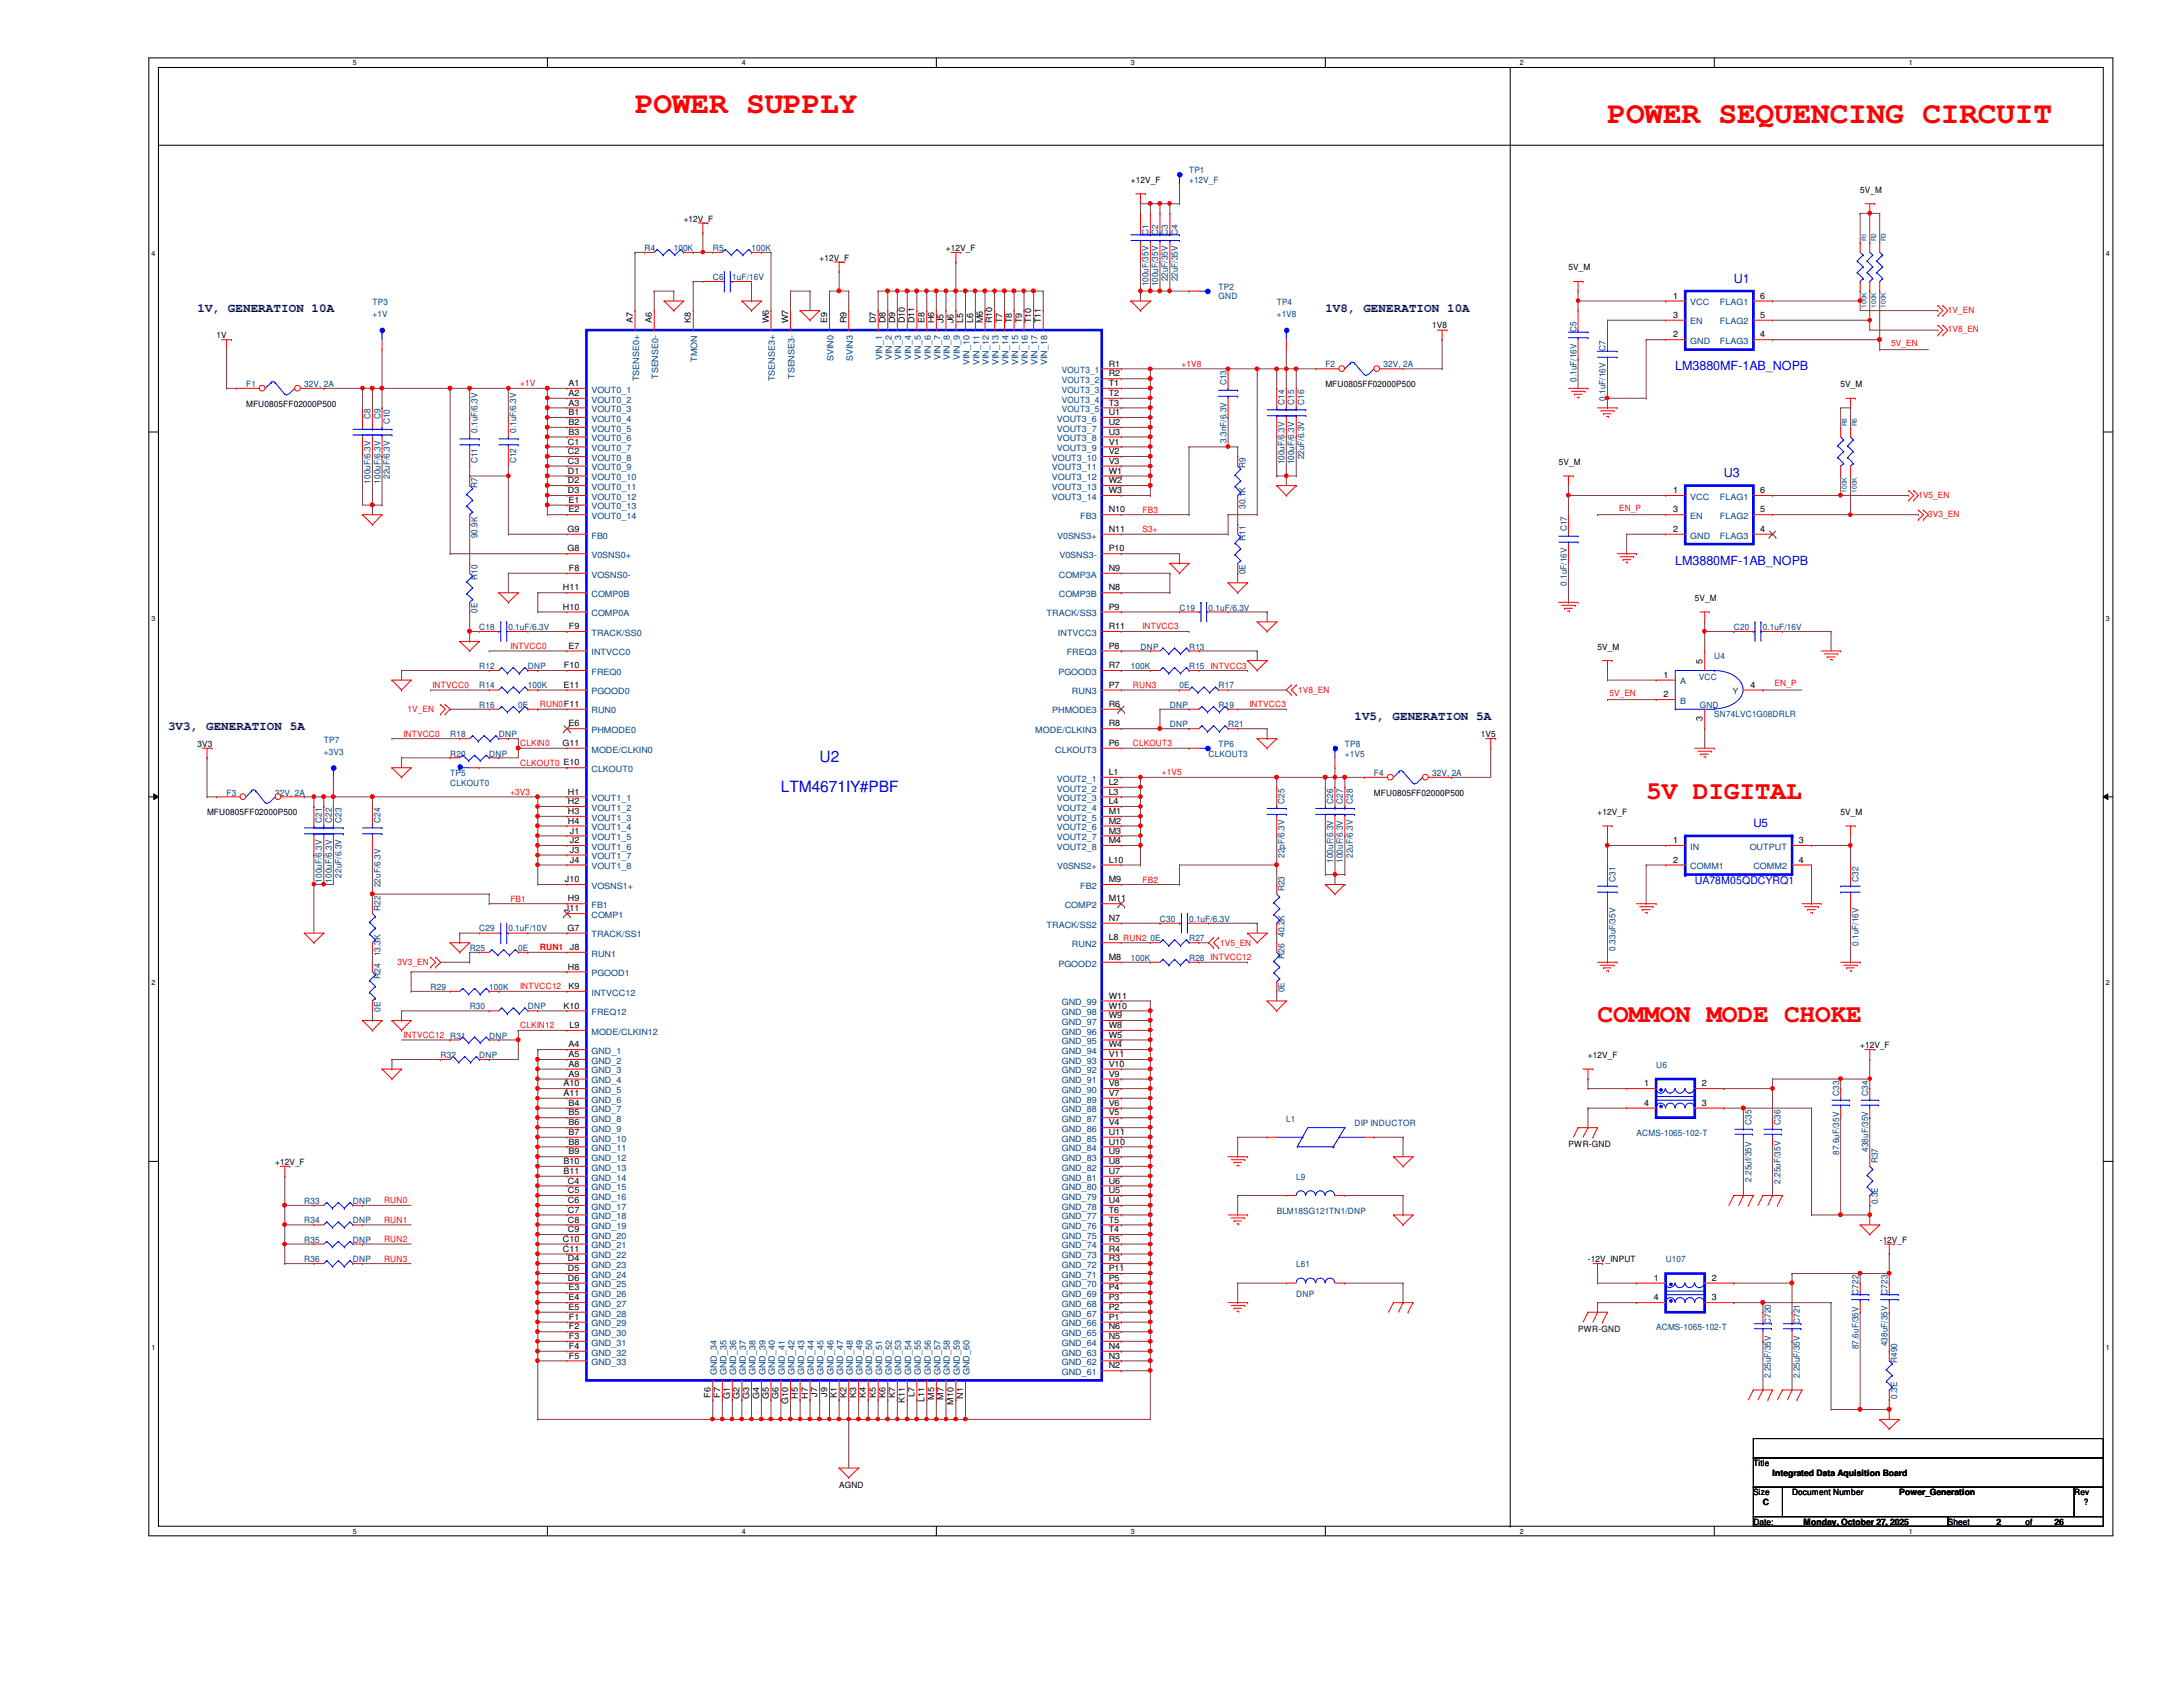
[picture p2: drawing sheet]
<svg xmlns="http://www.w3.org/2000/svg" width="279mm" height="216mm" viewBox="0 0 279 216" stroke-linecap="round" stroke-linejoin="round" font-family="sans-serif">
<defs><g id="words">
<g font-size="4" fill="#f00">
<text x="81.3" y="14.5">POWER SUPPLY</text>
<text x="205.7" y="15.7">POWER SEQUENCING CIRCUIT</text>
</g>
<g font-size="3.3" fill="#f00">
<text x="210.7" y="102.2">5V DIGITAL</text>
<text x="204.5" y="130.9">COMMON MODE CHOKE</text>
</g>
<g font-size="2" fill="#00f">
<text x="99.9" y="101.3">LTM4671IY#PBF</text>
<text x="104.9" y="97.6">U2</text>
</g>
<g font-size="1.6" fill="#000080">
<text x="25.3" y="39.9">1V, GENERATION 10A</text>
<text x="169.6" y="39.9">1V8, GENERATION 10A</text>
<text x="21.5" y="93.4">3V3, GENERATION 5A</text>
<text x="173.4" y="92.1">1V5, GENERATION 5A</text>
</g>
<g font-size="1.6" fill="#00f">
<text x="221.9" y="36.2">U1</text>
<text x="214.4" y="47.4">LM3880MF-1AB_NOPB</text>
<text x="220.6" y="61.1">U3</text>
<text x="214.4" y="72.3">LM3880MF-1AB_NOPB</text>
</g>
<text font-size="1.5" fill="#00f" x="224.4" y="105.8">U5</text>
<text font-size="1.4" fill="#00f" x="216.9" y="113.2">UA78M05QDCYRQ1</text>
<g font-size="1.1">
<text x="144.7" y="23.4">+12V_F</text>
<text x="87.5" y="28.4">+12V_F</text>
<text x="238.1" y="24.6">5V_M</text>
<text x="104.9" y="33.4">+12V_F</text>
<text x="121.1" y="32.1">+12V_F</text>
<text x="200.7" y="34.6">5V_M</text>
<text x="81" y="41.4" transform="rotate(-90 81 41.4)">A7</text>
<text x="83.4" y="41.4" transform="rotate(-90 83.4 41.4)">A6</text>
<text x="88.4" y="41.4" transform="rotate(-90 88.4 41.4)">K8</text>
<text x="98.4" y="41.4" transform="rotate(-90 98.4 41.4)">W6</text>
<text x="100.9" y="41.4" transform="rotate(-90 100.9 41.4)">W7</text>
<text x="105.9" y="41.4" transform="rotate(-90 105.9 41.4)">E9</text>
<text x="108.3" y="41.4" transform="rotate(-90 108.3 41.4)">R9</text>
<text x="112.1" y="41.4" transform="rotate(-90 112.1 41.4)">D7</text>
<text x="113.3" y="41.4" transform="rotate(-90 113.3 41.4)">D8</text>
<text x="114.6" y="41.4" transform="rotate(-90 114.6 41.4)">D9</text>
<text x="115.8" y="41.4" transform="rotate(-90 115.8 41.4)">D10</text>
<text x="117.1" y="41.4" transform="rotate(-90 117.1 41.4)">D11</text>
<text x="118.3" y="41.4" transform="rotate(-90 118.3 41.4)">E8</text>
<text x="119.5" y="41.4" transform="rotate(-90 119.5 41.4)">H6</text>
<text x="120.8" y="41.4" transform="rotate(-90 120.8 41.4)">J5</text>
<text x="122" y="41.4" transform="rotate(-90 122 41.4)">J6</text>
<text x="123.3" y="41.4" transform="rotate(-90 123.3 41.4)">L5</text>
<text x="124.5" y="41.4" transform="rotate(-90 124.5 41.4)">L6</text>
<text x="125.8" y="41.4" transform="rotate(-90 125.8 41.4)">M6</text>
<text x="127" y="41.4" transform="rotate(-90 127 41.4)">R10</text>
<text x="128.3" y="41.4" transform="rotate(-90 128.3 41.4)">T7</text>
<text x="129.5" y="41.4" transform="rotate(-90 129.5 41.4)">T8</text>
<text x="130.8" y="41.4" transform="rotate(-90 130.8 41.4)">T9</text>
<text x="132" y="41.4" transform="rotate(-90 132 41.4)">T10</text>
<text x="133.2" y="41.4" transform="rotate(-90 133.2 41.4)">T11</text>
<text x="214.2" y="38.2">1</text>
<text x="214.2" y="40.7">3</text>
<text x="225.3" y="38.2">6</text>
<text x="225.3" y="40.7">5</text>
<text x="27.7" y="43.3">1V</text>
<text x="141.9" y="46.9">R1</text>
<text x="183.3" y="42">1V8</text>
<text x="214.2" y="43.2">2</text>
<text x="225.3" y="43.2">4</text>
<text x="31.5" y="52">MFU0805FF02000P500</text>
<text x="72.8" y="49.4">A1</text>
<text x="72.8" y="50.7">A2</text>
<text x="72.8" y="51.9">A3</text>
<text x="72.8" y="53.1">B1</text>
<text x="141.9" y="48.2">R2</text>
<text x="141.9" y="49.4">T1</text>
<text x="141.9" y="50.7">T2</text>
<text x="141.9" y="51.9">T3</text>
<text x="141.9" y="53.1">U1</text>
<text x="169.6" y="49.5">MFU0805FF02000P500</text>
<text x="235.6" y="49.5">5V_M</text>
<text x="72.7" y="56.9">C1</text>
<text x="72.7" y="58.1">C2</text>
<text x="72.7" y="59.4">C3</text>
<text x="72.8" y="54.4">B2</text>
<text x="72.8" y="55.6">B3</text>
<text x="141.9" y="54.4">U2</text>
<text x="141.9" y="55.6">U3</text>
<text x="141.9" y="56.9">V1</text>
<text x="141.9" y="58.1">V2</text>
<text x="141.9" y="59.4">V3</text>
<text x="199.5" y="59.5">5V_M</text>
<text x="72.7" y="60.6">D1</text>
<text x="72.7" y="61.8">D2</text>
<text x="72.7" y="63.1">D3</text>
<text x="72.8" y="64.3">E1</text>
<text x="72.8" y="65.6">E2</text>
<text x="141.9" y="65.6">N10</text>
<text x="141.9" y="60.6">W1</text>
<text x="141.9" y="61.8">W2</text>
<text x="141.9" y="63.1">W3</text>
<text x="214.2" y="63.1">1</text>
<text x="214.2" y="65.6">3</text>
<text x="225.3" y="63.1">6</text>
<text x="225.3" y="65.6">5</text>
<text x="72.6" y="70.6">G8</text>
<text x="72.6" y="68.1">G9</text>
<text x="141.9" y="68.1">N11</text>
<text x="141.9" y="70.6">P10</text>
<text x="214.2" y="68.1">2</text>
<text x="225.3" y="68.1">4</text>
<text x="72.1" y="75.6">H11</text>
<text x="72.8" y="73.1">F8</text>
<text x="141.9" y="75.6">N8</text>
<text x="141.9" y="73.1">N9</text>
<text x="216.9" y="76.9">5V_M</text>
<text x="72.1" y="78">H10</text>
<text x="72.8" y="83">E7</text>
<text x="72.8" y="80.5">F9</text>
<text x="141.9" y="83">P8</text>
<text x="141.9" y="78">P9</text>
<text x="141.9" y="80.5">R11</text>
<text x="204.5" y="83.1">5V_M</text>
<text x="72.1" y="88">E11</text>
<text x="72.2" y="85.5">F10</text>
<text x="141.9" y="88">P7</text>
<text x="141.9" y="85.5">R7</text>
<text x="212.9" y="86.7">1</text>
<text x="212.9" y="89.2">2</text>
<text x="217.9" y="84.9" transform="rotate(-90 217.9 84.9)">5</text>
<text x="224" y="88">4</text>
<text x="25.3" y="95.6">3V3</text>
<text x="72" y="95.5">G11</text>
<text x="72.8" y="93">E6</text>
<text x="141.9" y="95.5">P6</text>
<text x="141.9" y="90.5">R6</text>
<text x="141.9" y="93">R8</text>
<text x="189.5" y="94.3">1V5</text>
<text x="217.9" y="92.3" transform="rotate(-90 217.9 92.3)">3</text>
<text x="72.7" y="101.7">H1</text>
<text x="141.9" y="99.2">L1</text>
<text x="141.9" y="100.5">L2</text>
<text x="141.9" y="101.7">L3</text>
<text x="175.9" y="101.8">MFU0805FF02000P500</text>
<text x="26.5" y="104.3">MFU0805FF02000P500</text>
<text x="72.7" y="102.9">H2</text>
<text x="72.7" y="104.2">H3</text>
<text x="72.7" y="105.4">H4</text>
<text x="72.9" y="106.7">J1</text>
<text x="72.9" y="107.9">J2</text>
<text x="141.9" y="102.9">L4</text>
<text x="141.9" y="104.2">M1</text>
<text x="141.9" y="105.4">M2</text>
<text x="141.9" y="106.7">M3</text>
<text x="141.9" y="107.9">M4</text>
<text x="204.5" y="104.3">+12V_F</text>
<text x="214.2" y="107.9">1</text>
<text x="230.3" y="107.9">3</text>
<text x="235.6" y="104.3">5V_M</text>
<text x="72.3" y="112.9">J10</text>
<text x="72.9" y="109.1">J3</text>
<text x="72.9" y="110.4">J4</text>
<text x="141.9" y="110.4">L10</text>
<text x="141.9" y="112.9">M9</text>
<text x="214.2" y="110.4">2</text>
<text x="230.3" y="110.4">4</text>
<text x="72.3" y="116.6">J11</text>
<text x="72.6" y="119.1">G7</text>
<text x="72.7" y="115.4">H9</text>
<text x="141.9" y="115.4">M11</text>
<text x="141.9" y="117.9">N7</text>
<text x="72.7" y="124.1">H8</text>
<text x="72.9" y="121.6">J8</text>
<text x="141.9" y="120.4">L8 RUN2</text>
<text x="141.9" y="122.9">M8</text>
<text x="72.1" y="129.1">K10</text>
<text x="72.8" y="126.6">K9</text>
<text x="72.9" y="131.6">L9</text>
<text x="141.9" y="131.6">W8</text>
<text x="141.9" y="130.3">W9</text>
<text x="141.9" y="129.1">W10</text>
<text x="141.9" y="127.8">W11</text>
<text x="72.8" y="134">A4</text>
<text x="72.8" y="135.3">A5</text>
<text x="72.8" y="136.5">A8</text>
<text x="72.8" y="137.8">A9</text>
<text x="141.9" y="137.8">V9</text>
<text x="141.9" y="136.5">V10</text>
<text x="141.9" y="135.3">V11</text>
<text x="141.9" y="134">W4</text>
<text x="141.9" y="132.8">W5</text>
<text x="203.2" y="135.4">+12V_F</text>
<text x="238.1" y="134.2">+12V_F</text>
<text x="72.1" y="139">A10</text>
<text x="72.1" y="140.2">A11</text>
<text x="72.8" y="141.5">B4</text>
<text x="72.8" y="142.7">B5</text>
<text x="141.9" y="142.7">V5</text>
<text x="141.9" y="141.5">V6</text>
<text x="141.9" y="140.2">V7</text>
<text x="141.9" y="139">V8</text>
<text x="210.4" y="139">1</text>
<text x="210.4" y="141.5">4</text>
<text x="217.8" y="139">2</text>
<text x="217.8" y="141.5">3</text>
<text x="35.2" y="149.1">+12V_F</text>
<text x="72.1" y="149">B10</text>
<text x="72.8" y="144">B6</text>
<text x="72.8" y="145.2">B7</text>
<text x="72.8" y="146.5">B8</text>
<text x="72.8" y="147.7">B9</text>
<text x="141.9" y="149">U8</text>
<text x="141.9" y="147.7">U9</text>
<text x="141.9" y="146.5">U10</text>
<text x="141.9" y="145.2">U11</text>
<text x="141.9" y="144">V4</text>
<text x="200.7" y="146.9">PWR-GND</text>
<text x="72.1" y="150.2">B11</text>
<text x="72.7" y="151.5">C4</text>
<text x="72.7" y="152.7">C5</text>
<text x="72.7" y="154">C6</text>
<text x="72.7" y="155.2">C7</text>
<text x="141.9" y="155.2">T6</text>
<text x="141.9" y="154">U4</text>
<text x="141.9" y="152.7">U5</text>
<text x="141.9" y="151.5">U6</text>
<text x="141.9" y="150.2">U7</text>
<text x="72.1" y="158.9">C10</text>
<text x="72.1" y="160.2">C11</text>
<text x="72.7" y="156.5">C8</text>
<text x="72.7" y="157.7">C9</text>
<text x="72.7" y="161.4">D4</text>
<text x="141.9" y="161.4">R3</text>
<text x="141.9" y="160.2">R4</text>
<text x="141.9" y="158.9">R5</text>
<text x="141.9" y="157.7">T4</text>
<text x="141.9" y="156.5">T5</text>
<text x="203.2" y="161.5">-12V_INPUT</text>
<text x="240.6" y="159">-12V_F</text>
<text x="72.7" y="162.7">D5</text>
<text x="72.7" y="163.9">D6</text>
<text x="72.8" y="165.1">E3</text>
<text x="72.8" y="166.4">E4</text>
<text x="72.8" y="167.6">E5</text>
<text x="141.9" y="167.6">P2</text>
<text x="141.9" y="166.4">P3</text>
<text x="141.9" y="165.1">P4</text>
<text x="141.9" y="163.9">P5</text>
<text x="141.9" y="162.7">P11</text>
<text x="211.7" y="163.9">1</text>
<text x="211.7" y="166.4">4</text>
<text x="219.1" y="163.9">2</text>
<text x="219.1" y="166.4">3</text>
<text x="72.8" y="168.9">F1</text>
<text x="72.8" y="170.1">F2</text>
<text x="72.8" y="171.4">F3</text>
<text x="72.8" y="172.6">F4</text>
<text x="72.8" y="173.9">F5</text>
<text x="141.9" y="173.9">N3</text>
<text x="141.9" y="172.6">N4</text>
<text x="141.9" y="171.4">N5</text>
<text x="141.9" y="170.1">N6</text>
<text x="141.9" y="168.9">P1</text>
<text x="202" y="170.5">PWR-GND</text>
<text x="90.9" y="178.9" transform="rotate(-90 90.9 178.9)">F6</text>
<text x="92.2" y="178.9" transform="rotate(-90 92.2 178.9)">F7</text>
<text x="93.4" y="179.1" transform="rotate(-90 93.4 179.1)">G1</text>
<text x="94.7" y="179.1" transform="rotate(-90 94.7 179.1)">G2</text>
<text x="95.9" y="179.1" transform="rotate(-90 95.9 179.1)">G3</text>
<text x="97.2" y="179.1" transform="rotate(-90 97.2 179.1)">G4</text>
<text x="98.4" y="179.1" transform="rotate(-90 98.4 179.1)">G5</text>
<text x="99.7" y="179.1" transform="rotate(-90 99.7 179.1)">G6</text>
<text x="100.9" y="179.7" transform="rotate(-90 100.9 179.7)">G10</text>
<text x="102.1" y="179" transform="rotate(-90 102.1 179)">H5</text>
<text x="103.4" y="179" transform="rotate(-90 103.4 179)">H7</text>
<text x="104.6" y="178.8" transform="rotate(-90 104.6 178.8)">J7</text>
<text x="105.9" y="178.8" transform="rotate(-90 105.9 178.8)">J9</text>
<text x="107.1" y="178.9" transform="rotate(-90 107.1 178.9)">K1</text>
<text x="108.3" y="178.9" transform="rotate(-90 108.3 178.9)">K2</text>
<text x="109.6" y="178.9" transform="rotate(-90 109.6 178.9)">K3</text>
<text x="110.8" y="178.9" transform="rotate(-90 110.8 178.9)">K4</text>
<text x="112.1" y="178.9" transform="rotate(-90 112.1 178.9)">K5</text>
<text x="113.3" y="178.9" transform="rotate(-90 113.3 178.9)">K6</text>
<text x="114.6" y="178.9" transform="rotate(-90 114.6 178.9)">K7</text>
<text x="115.8" y="179.6" transform="rotate(-90 115.8 179.6)">K11</text>
<text x="117.1" y="178.8" transform="rotate(-90 117.1 178.8)">L7</text>
<text x="118.3" y="179.5" transform="rotate(-90 118.3 179.5)">L11</text>
<text x="119.5" y="179.2" transform="rotate(-90 119.5 179.2)">M5</text>
<text x="120.8" y="179.2" transform="rotate(-90 120.8 179.2)">M7</text>
<text x="122" y="179.8" transform="rotate(-90 122 179.8)">M10</text>
<text x="123.3" y="179" transform="rotate(-90 123.3 179)">N1</text>
<text x="141.9" y="175.1">N2</text>
<text x="107.4" y="190.4">AGND</text>
<text x="224.4" y="187.7">Title</text>
<text x="224.4" y="191.4">Size</text>
<text x="226.9" y="188.9">Integrated Data Aquisition Board</text>
<text x="229.4" y="191.4">Document Number</text>
<text x="243.1" y="191.3">Power_Generation</text>
<text x="265.5" y="191.4">Rev</text>
<text x="224.4" y="195.2">Date:</text>
<text x="225.6" y="192.6">C</text>
<text x="230.8" y="195.1">Monday, October 27, 2025</text>
<text x="249.3" y="195.2">Sheet</text>
<text x="255.5" y="195.1">2</text>
<text x="259.2" y="195.2">of</text>
<text x="263" y="195.1">26</text>
<text x="266.7" y="192.7">?</text>
</g>
<g font-size="1.1" fill="#004080">
<text x="152.2" y="22.1">TP1</text>
<text x="152.2" y="23.4">+12V_F</text>
<text x="82.5" y="32.1">R4</text>
<text x="86.2" y="32.1">100K</text>
<text x="91.2" y="35.8">C6</text>
<text x="91.2" y="32.1">R5</text>
<text x="93.7" y="35.8">1uF/16V</text>
<text x="96.2" y="32.1">100K</text>
<text x="147" y="30.1" transform="rotate(-90 147 30.1)">C1</text>
<text x="148.3" y="30.1" transform="rotate(-90 148.3 30.1)">C2</text>
<text x="149.5" y="30.1" transform="rotate(-90 149.5 30.1)">C3</text>
<text x="150.7" y="30.1" transform="rotate(-90 150.7 30.1)">C4</text>
<text x="47.7" y="39.1">TP3</text>
<text x="47.7" y="40.6">+1V</text>
<text x="147" y="36.7" transform="rotate(-90 147 36.7)">100uF/35V</text>
<text x="148.3" y="36.7" transform="rotate(-90 148.3 36.7)">100uF/35V</text>
<text x="149.5" y="36" transform="rotate(-90 149.5 36)">22uF/35V</text>
<text x="150.7" y="36" transform="rotate(-90 150.7 36)">22uF/35V</text>
<text x="156" y="37.1">TP2</text>
<text x="156" y="38.3">GND</text>
<text x="163.4" y="39.1">TP4</text>
<text x="163.4" y="40.6">+1V8</text>
<text x="216.3" y="39.1">VCC</text>
<text x="216.3" y="41.5">EN</text>
<text x="220.1" y="39.1">FLAG1</text>
<text x="220.1" y="41.5">FLAG2</text>
<text x="89.2" y="46.3" transform="rotate(-90 89.2 46.3)">TMON</text>
<text x="106.7" y="46.2" transform="rotate(-90 106.7 46.2)">SVIN0</text>
<text x="109.1" y="46.2" transform="rotate(-90 109.1 46.2)">SVIN3</text>
<text x="112.9" y="46.1" transform="rotate(-90 112.9 46.1)">VIN_1</text>
<text x="114.1" y="46.1" transform="rotate(-90 114.1 46.1)">VIN_2</text>
<text x="115.4" y="46.1" transform="rotate(-90 115.4 46.1)">VIN_3</text>
<text x="116.6" y="46.1" transform="rotate(-90 116.6 46.1)">VIN_4</text>
<text x="117.9" y="46.1" transform="rotate(-90 117.9 46.1)">VIN_5</text>
<text x="119.1" y="46.1" transform="rotate(-90 119.1 46.1)">VIN_6</text>
<text x="120.4" y="46.1" transform="rotate(-90 120.4 46.1)">VIN_7</text>
<text x="121.6" y="46.1" transform="rotate(-90 121.6 46.1)">VIN_8</text>
<text x="122.9" y="46.1" transform="rotate(-90 122.9 46.1)">VIN_9</text>
<text x="124.1" y="46.7" transform="rotate(-90 124.1 46.7)">VIN_10</text>
<text x="125.3" y="46.7" transform="rotate(-90 125.3 46.7)">VIN_11</text>
<text x="126.6" y="46.7" transform="rotate(-90 126.6 46.7)">VIN_12</text>
<text x="127.8" y="46.7" transform="rotate(-90 127.8 46.7)">VIN_13</text>
<text x="129.1" y="46.7" transform="rotate(-90 129.1 46.7)">VIN_14</text>
<text x="130.3" y="46.7" transform="rotate(-90 130.3 46.7)">VIN_15</text>
<text x="131.6" y="46.7" transform="rotate(-90 131.6 46.7)">VIN_16</text>
<text x="132.8" y="46.7" transform="rotate(-90 132.8 46.7)">VIN_17</text>
<text x="134" y="46.7" transform="rotate(-90 134 46.7)">VIN_18</text>
<text x="135.9" y="47.8">VOUT3_1</text>
<text x="169.6" y="47">F2</text>
<text x="177.1" y="47">32V, 2A</text>
<text x="201.8" y="42.5" transform="rotate(-90 201.8 42.5)">C5</text>
<text x="205.5" y="45" transform="rotate(-90 205.5 45)">C7</text>
<text x="216.3" y="44">GND</text>
<text x="220.1" y="44">FLAG3</text>
<text x="31.5" y="49.5">F1</text>
<text x="38.9" y="49.5">32V, 2A</text>
<text x="47.4" y="53.7" transform="rotate(-90 47.4 53.7)">C8</text>
<text x="48.7" y="53.7" transform="rotate(-90 48.7 53.7)">C9</text>
<text x="75.7" y="50.2">VOUT0_1</text>
<text x="75.7" y="51.5">VOUT0_2</text>
<text x="75.7" y="52.7">VOUT0_3</text>
<text x="75.7" y="54">VOUT0_4</text>
<text x="81.8" y="48.8" transform="rotate(-90 81.8 48.8)">TSENSE0+</text>
<text x="84.2" y="48.5" transform="rotate(-90 84.2 48.5)">TSENSE0-</text>
<text x="99.2" y="48.8" transform="rotate(-90 99.2 48.8)">TSENSE3+</text>
<text x="101.7" y="48.5" transform="rotate(-90 101.7 48.5)">TSENSE3-</text>
<text x="135.3" y="54">VOUT3_6</text>
<text x="135.9" y="49">VOUT3_2</text>
<text x="135.9" y="50.2">VOUT3_3</text>
<text x="135.9" y="51.5">VOUT3_4</text>
<text x="135.9" y="52.7">VOUT3_5</text>
<text x="157" y="49.3" transform="rotate(-90 157 49.3)">C13</text>
<text x="164.4" y="51.8" transform="rotate(-90 164.4 51.8)">C14</text>
<text x="165.7" y="51.8" transform="rotate(-90 165.7 51.8)">C15</text>
<text x="166.9" y="51.8" transform="rotate(-90 166.9 51.8)">C16</text>
<text x="201.8" y="48.9" transform="rotate(-90 201.8 48.9)">0.1uF/16V</text>
<text x="205.5" y="51.3" transform="rotate(-90 205.5 51.3)">0.1uF/16V</text>
<text x="49.9" y="54.3" transform="rotate(-90 49.9 54.3)">C10</text>
<text x="61.1" y="59.3" transform="rotate(-90 61.1 59.3)">C11</text>
<text x="61.1" y="55.4" transform="rotate(-90 61.1 55.4)">0.1uF/6.3V</text>
<text x="66.1" y="59.3" transform="rotate(-90 66.1 59.3)">C12</text>
<text x="66.1" y="55.4" transform="rotate(-90 66.1 55.4)">0.1uF/6.3V</text>
<text x="75.7" y="55.2">VOUT0_5</text>
<text x="75.7" y="56.5">VOUT0_6</text>
<text x="75.7" y="57.7">VOUT0_7</text>
<text x="75.7" y="59">VOUT0_8</text>
<text x="134.6" y="59">VOUT3_10</text>
<text x="135.3" y="55.2">VOUT3_7</text>
<text x="135.3" y="56.5">VOUT3_8</text>
<text x="135.3" y="57.7">VOUT3_9</text>
<text x="157" y="56.7" transform="rotate(-90 157 56.7)">3.3nF/6.3V</text>
<text x="159.4" y="59.9" transform="rotate(-90 159.4 59.9)">R9</text>
<text x="164.4" y="59.4" transform="rotate(-90 164.4 59.4)">100uF/6.3V</text>
<text x="165.7" y="59.4" transform="rotate(-90 165.7 59.4)">100uF/6.3V</text>
<text x="166.9" y="58.8" transform="rotate(-90 166.9 58.8)">22uF/6.3V</text>
<text x="47.4" y="61.9" transform="rotate(-90 47.4 61.9)">100uF/6.3V</text>
<text x="48.7" y="61.9" transform="rotate(-90 48.7 61.9)">100uF/6.3V</text>
<text x="49.9" y="61.3" transform="rotate(-90 49.9 61.3)">22uF/6.3V</text>
<text x="61.1" y="62.4" transform="rotate(-90 61.1 62.4)">R7</text>
<text x="75.7" y="60.2">VOUT0_9</text>
<text x="75.7" y="61.5">VOUT0_10</text>
<text x="75.7" y="62.7">VOUT0_11</text>
<text x="75.7" y="64">VOUT0_12</text>
<text x="75.7" y="65.2">VOUT0_13</text>
<text x="134.6" y="60.2">VOUT3_11</text>
<text x="134.6" y="61.5">VOUT3_12</text>
<text x="134.6" y="62.7">VOUT3_13</text>
<text x="134.6" y="64">VOUT3_14</text>
<text x="159.4" y="65.2" transform="rotate(-90 159.4 65.2)">30.1K</text>
<text x="216.3" y="64">VCC</text>
<text x="220.1" y="64">FLAG1</text>
<text x="61.1" y="68.9" transform="rotate(-90 61.1 68.9)">90.9K</text>
<text x="75.7" y="66.4">VOUT0_14</text>
<text x="75.7" y="71.4">V0SNS0+</text>
<text x="75.7" y="68.9">FB0</text>
<text x="135.3" y="68.9">V0SNS3+</text>
<text x="135.6" y="71.4">V0SNS3-</text>
<text x="138.3" y="66.4">FB3</text>
<text x="159.4" y="69.3" transform="rotate(-90 159.4 69.3)">R11</text>
<text x="200.5" y="68" transform="rotate(-90 200.5 68)">C17</text>
<text x="216.3" y="68.9">GND</text>
<text x="216.3" y="66.4">EN</text>
<text x="220.1" y="66.4">FLAG2</text>
<text x="220.1" y="68.9">FLAG3</text>
<text x="61.1" y="74.2" transform="rotate(-90 61.1 74.2)">R10</text>
<text x="75.7" y="73.9">VOSNS0-</text>
<text x="75.7" y="76.4">COMP0B</text>
<text x="135.5" y="76.4">COMP3B</text>
<text x="135.5" y="73.9">COMP3A</text>
<text x="159.4" y="73.5" transform="rotate(-90 159.4 73.5)">0E</text>
<text x="200.5" y="75" transform="rotate(-90 200.5 75)">0.1uF/16V</text>
<text x="61.1" y="78.4" transform="rotate(-90 61.1 78.4)">0E</text>
<text x="61.3" y="80.6">C18</text>
<text x="65.1" y="80.6">0.1uF/6.3V</text>
<text x="75.7" y="83.9">INTVCC0</text>
<text x="75.7" y="81.4">TRACK/SS0</text>
<text x="75.7" y="78.9">COMP0A</text>
<text x="133.9" y="78.9">TRACK/SS3</text>
<text x="135.4" y="81.4">INTVCC3</text>
<text x="136.5" y="83.9">FREQ3</text>
<text x="146" y="83.1">DNP</text>
<text x="151" y="78.1">C19</text>
<text x="152.2" y="83.1">R13</text>
<text x="154.7" y="78.1">0.1uF/6.3V</text>
<text x="221.9" y="80.6">C20</text>
<text x="225.6" y="80.6">0.1uF/16V</text>
<text x="61.3" y="85.6">R12</text>
<text x="61.3" y="88.1">R14</text>
<text x="67.6" y="85.6">DNP</text>
<text x="67.6" y="88.1">100K</text>
<text x="75.7" y="88.9">PGOOD0</text>
<text x="75.7" y="86.4">FREQ0</text>
<text x="135.5" y="86.4">PGOOD3</text>
<text x="137.2" y="88.9">RUN3</text>
<text x="144.7" y="85.6">100K</text>
<text x="151" y="88.1">0E</text>
<text x="152.2" y="85.6">R15 INTVCC3</text>
<text x="156" y="88.1">R17</text>
<text x="215.1" y="87.6">A</text>
<text x="217.4" y="87">VCC</text>
<text x="219.4" y="84.4">U4</text>
<text x="221.7" y="88.9">Y</text>
<text x="41.4" y="95.1">TP7</text>
<text x="57.6" y="94.3">R18</text>
<text x="61.3" y="90.6">R16</text>
<text x="63.8" y="94.3">DNP</text>
<text x="66.3" y="90.6">0E</text>
<text x="75.7" y="93.8">PHMODE0</text>
<text x="75.7" y="91.3">RUN0</text>
<text x="132.5" y="93.8">MODE/CLKIN3</text>
<text x="134.7" y="91.3">PHMODE3</text>
<text x="149.7" y="93.1">DNP</text>
<text x="149.7" y="90.6">DNP</text>
<text x="156" y="90.6">R19</text>
<text x="156" y="95.6">TP6</text>
<text x="157.2" y="93.1">R21</text>
<text x="172.1" y="95.6">TP8</text>
<text x="215.1" y="90.1">B</text>
<text x="217.6" y="90.6">GND</text>
<text x="219.4" y="91.8">SN74LVC1G08DRLR</text>
<text x="29" y="101.8">F3</text>
<text x="35.2" y="101.8">32V, 2A</text>
<text x="41.4" y="96.6">+3V3</text>
<text x="57.6" y="96.8">R20</text>
<text x="57.6" y="99.3">TP5</text>
<text x="57.6" y="100.5">CLKOUT0</text>
<text x="62.6" y="96.8">DNP</text>
<text x="75.7" y="98.8">CLKOUT0</text>
<text x="75.7" y="96.3">MODE/CLKIN0</text>
<text x="135" y="96.3">CLKOUT3</text>
<text x="135.3" y="100">VOUT2_1</text>
<text x="135.3" y="101.3">VOUT2_2</text>
<text x="154.7" y="96.8">CLKOUT3</text>
<text x="172.1" y="96.8">+1V5</text>
<text x="175.9" y="99.3">F4</text>
<text x="183.3" y="99.3">32V, 2A</text>
<text x="41.2" y="105.3" transform="rotate(-90 41.2 105.3)">C21</text>
<text x="42.5" y="105.3" transform="rotate(-90 42.5 105.3)">C22</text>
<text x="43.7" y="105.3" transform="rotate(-90 43.7 105.3)">C23</text>
<text x="48.7" y="105.3" transform="rotate(-90 48.7 105.3)">C24</text>
<text x="75.7" y="102.5">VOUT1_1</text>
<text x="75.7" y="103.8">VOUT1_2</text>
<text x="75.7" y="105">VOUT1_3</text>
<text x="75.7" y="106.3">VOUT1_4</text>
<text x="75.7" y="107.5">VOUT1_5</text>
<text x="135.3" y="102.5">VOUT2_3</text>
<text x="135.3" y="103.8">VOUT2_4</text>
<text x="135.3" y="105">VOUT2_5</text>
<text x="135.3" y="106.3">VOUT2_6</text>
<text x="135.3" y="107.5">VOUT2_7</text>
<text x="164.4" y="102.9" transform="rotate(-90 164.4 102.9)">C25</text>
<text x="170.6" y="102.9" transform="rotate(-90 170.6 102.9)">C26</text>
<text x="171.9" y="102.9" transform="rotate(-90 171.9 102.9)">C27</text>
<text x="173.1" y="102.9" transform="rotate(-90 173.1 102.9)">C28</text>
<text x="41.2" y="112.9" transform="rotate(-90 41.2 112.9)">100uF/6.3V</text>
<text x="42.5" y="112.9" transform="rotate(-90 42.5 112.9)">100uF/6.3V</text>
<text x="43.7" y="112.3" transform="rotate(-90 43.7 112.3)">22uF/6.3V</text>
<text x="48.7" y="113.5" transform="rotate(-90 48.7 113.5)">22uF/6.3V</text>
<text x="75.7" y="108.8">VOUT1_6</text>
<text x="75.7" y="110">VOUT1_7</text>
<text x="75.7" y="111.3">VOUT1_8</text>
<text x="75.7" y="113.7">VOSNS1+</text>
<text x="135.3" y="108.8">VOUT2_8</text>
<text x="135.3" y="111.3">V0SNS2+</text>
<text x="138.3" y="113.7">FB2</text>
<text x="164.4" y="109.8" transform="rotate(-90 164.4 109.8)">22pF/6.3V</text>
<text x="170.6" y="110.4" transform="rotate(-90 170.6 110.4)">100uF/6.3V</text>
<text x="171.9" y="110.4" transform="rotate(-90 171.9 110.4)">100uF/6.3V</text>
<text x="173.1" y="109.8" transform="rotate(-90 173.1 109.8)">22uF/6.3V</text>
<text x="206.8" y="112.8" transform="rotate(-90 206.8 112.8)">C31</text>
<text x="216.3" y="108.8">IN</text>
<text x="216.3" y="111.3">COMM1</text>
<text x="223.9" y="108.8">OUTPUT</text>
<text x="224.4" y="111.3">COMM2</text>
<text x="237.9" y="112.8" transform="rotate(-90 237.9 112.8)">C32</text>
<text x="48.7" y="116.5" transform="rotate(-90 48.7 116.5)">R22</text>
<text x="61.3" y="119.2">C29</text>
<text x="65.1" y="119.2">0.1uF/10V</text>
<text x="75.7" y="120">TRACK/SS1</text>
<text x="75.7" y="116.2">FB1</text>
<text x="75.7" y="117.5">COMP1</text>
<text x="133.9" y="118.7">TRACK/SS2</text>
<text x="136.3" y="116.2">COMP2</text>
<text x="148.5" y="118">C30</text>
<text x="152.2" y="118">0.1uF/6.3V</text>
<text x="164.4" y="119.9" transform="rotate(-90 164.4 119.9)">40.2K</text>
<text x="164.4" y="114" transform="rotate(-90 164.4 114)">R23</text>
<text x="48.7" y="125.3" transform="rotate(-90 48.7 125.3)">R24</text>
<text x="48.7" y="122.4" transform="rotate(-90 48.7 122.4)">13.3K</text>
<text x="60.1" y="121.7">R25</text>
<text x="66.3" y="121.7">0E</text>
<text x="75.7" y="124.9">PGOOD1</text>
<text x="75.7" y="122.4">RUN1</text>
<text x="135.5" y="123.7">PGOOD2</text>
<text x="137.2" y="121.2">RUN2</text>
<text x="144.7" y="122.9">100K</text>
<text x="147.2" y="120.5">0E</text>
<text x="152.2" y="120.5">R27</text>
<text x="152.2" y="122.9">R28 INTVCC12</text>
<text x="164.4" y="122.8" transform="rotate(-90 164.4 122.8)">R26</text>
<text x="206.8" y="121.7" transform="rotate(-90 206.8 121.7)">0.33uF/35V</text>
<text x="237.9" y="121" transform="rotate(-90 237.9 121)">0.1uF/16V</text>
<text x="48.7" y="129.5" transform="rotate(-90 48.7 129.5)">0E</text>
<text x="55.1" y="126.7">R29</text>
<text x="60.1" y="129.2">R30</text>
<text x="62.6" y="126.7">100K</text>
<text x="67.6" y="129.2">DNP</text>
<text x="75.7" y="127.4">INTVCC12</text>
<text x="75.7" y="129.9">FREQ12</text>
<text x="135.9" y="131.1">GND_97</text>
<text x="135.9" y="129.9">GND_98</text>
<text x="135.9" y="128.7">GND_99</text>
<text x="164.4" y="127" transform="rotate(-90 164.4 127)">0E</text>
<text x="56.4" y="135.4">R32</text>
<text x="61.3" y="135.4">DNP</text>
<text x="62.6" y="132.9">DNP</text>
<text x="75.7" y="134.9">GND_1</text>
<text x="75.7" y="136.1">GND_2</text>
<text x="75.7" y="137.4">GND_3</text>
<text x="75.7" y="132.4">MODE/CLKIN12</text>
<text x="135.9" y="137.4">GND_92</text>
<text x="135.9" y="136.1">GND_93</text>
<text x="135.9" y="134.9">GND_94</text>
<text x="135.9" y="133.6">GND_95</text>
<text x="135.9" y="132.4">GND_96</text>
<text x="212" y="136.7">U6</text>
<text x="75.7" y="138.6">GND_4</text>
<text x="75.7" y="139.9">GND_5</text>
<text x="75.7" y="141.1">GND_6</text>
<text x="75.7" y="142.4">GND_7</text>
<text x="75.7" y="143.6">GND_8</text>
<text x="135.9" y="143.6">GND_87</text>
<text x="135.9" y="142.4">GND_88</text>
<text x="135.9" y="141.1">GND_89</text>
<text x="135.9" y="139.9">GND_90</text>
<text x="135.9" y="138.6">GND_91</text>
<text x="164.6" y="143.6">L1</text>
<text x="224.2" y="143.9" transform="rotate(-90 224.2 143.9)">C35</text>
<text x="227.9" y="143.9" transform="rotate(-90 227.9 143.9)">C36</text>
<text x="235.4" y="140.2" transform="rotate(-90 235.4 140.2)">C33</text>
<text x="239.1" y="140.2" transform="rotate(-90 239.1 140.2)">C34</text>
<text x="75.7" y="144.9">GND_9</text>
<text x="75.7" y="146.1">GND_10</text>
<text x="75.7" y="147.3">GND_11</text>
<text x="75.7" y="148.6">GND_12</text>
<text x="75.7" y="149.8">GND_13</text>
<text x="135.9" y="149.8">GND_82</text>
<text x="135.9" y="148.6">GND_83</text>
<text x="135.9" y="147.3">GND_84</text>
<text x="135.9" y="146.1">GND_85</text>
<text x="135.9" y="144.9">GND_86</text>
<text x="173.4" y="144.1">DIP INDUCTOR</text>
<text x="209.5" y="145.4">ACMS-1065-102-T</text>
<text x="235.4" y="147.8" transform="rotate(-90 235.4 147.8)">87.6uF/35V</text>
<text x="239.1" y="147.4" transform="rotate(-90 239.1 147.4)">438uF/35V</text>
<text x="240.3" y="148.9" transform="rotate(-90 240.3 148.9)">R37</text>
<text x="38.9" y="154.1">R33</text>
<text x="45.2" y="154.1">DNP</text>
<text x="75.7" y="151.1">GND_14</text>
<text x="75.7" y="152.3">GND_15</text>
<text x="75.7" y="153.5">GND_16</text>
<text x="75.7" y="154.8">GND_17</text>
<text x="135.9" y="154.8">GND_78</text>
<text x="135.9" y="153.5">GND_79</text>
<text x="135.9" y="152.3">GND_80</text>
<text x="135.9" y="151.1">GND_81</text>
<text x="163.4" y="155.3">BLM18SG121TN1/DNP</text>
<text x="165.9" y="151">L9</text>
<text x="224.2" y="151.3" transform="rotate(-90 224.2 151.3)">2.25uf/35V</text>
<text x="227.9" y="151.5" transform="rotate(-90 227.9 151.5)">2.25uF/35V</text>
<text x="240.3" y="154.1" transform="rotate(-90 240.3 154.1)">0.3E</text>
<text x="38.9" y="161.5">R36</text>
<text x="38.9" y="156.5">R34</text>
<text x="38.9" y="159">R35</text>
<text x="45.2" y="161.5">DNP</text>
<text x="45.2" y="156.5">DNP</text>
<text x="45.2" y="159">DNP</text>
<text x="75.7" y="156">GND_18</text>
<text x="75.7" y="157.3">GND_19</text>
<text x="75.7" y="158.5">GND_20</text>
<text x="75.7" y="159.8">GND_21</text>
<text x="75.7" y="161">GND_22</text>
<text x="135.9" y="161">GND_73</text>
<text x="135.9" y="159.8">GND_74</text>
<text x="135.9" y="158.5">GND_75</text>
<text x="135.9" y="157.3">GND_76</text>
<text x="135.9" y="156">GND_77</text>
<text x="213.2" y="161.5">U107</text>
<text x="75.7" y="162.3">GND_23</text>
<text x="75.7" y="163.5">GND_24</text>
<text x="75.7" y="164.8">GND_25</text>
<text x="75.7" y="166">GND_26</text>
<text x="75.7" y="167.3">GND_27</text>
<text x="135.9" y="167.3">GND_68</text>
<text x="135.9" y="166">GND_69</text>
<text x="135.9" y="164.8">GND_70</text>
<text x="135.9" y="163.5">GND_71</text>
<text x="135.9" y="162.3">GND_72</text>
<text x="165.9" y="162.2">L61</text>
<text x="165.9" y="166">DNP</text>
<text x="237.9" y="165.7" transform="rotate(-90 237.9 165.7)">C722</text>
<text x="241.6" y="165.7" transform="rotate(-90 241.6 165.7)">C723</text>
<text x="75.7" y="168.5">GND_28</text>
<text x="75.7" y="169.8">GND_29</text>
<text x="75.7" y="171">GND_30</text>
<text x="75.7" y="172.2">GND_31</text>
<text x="75.7" y="173.5">GND_32</text>
<text x="135.9" y="173.5">GND_63</text>
<text x="135.9" y="172.2">GND_64</text>
<text x="135.9" y="171">GND_65</text>
<text x="135.9" y="169.8">GND_66</text>
<text x="135.9" y="168.5">GND_67</text>
<text x="212" y="170.3">ACMS-1065-102-T</text>
<text x="226.7" y="169.4" transform="rotate(-90 226.7 169.4)">C720</text>
<text x="230.4" y="169.4" transform="rotate(-90 230.4 169.4)">C721</text>
<text x="237.9" y="172.7" transform="rotate(-90 237.9 172.7)">87.6uF/35V</text>
<text x="241.6" y="172.3" transform="rotate(-90 241.6 172.3)">438uF/35V</text>
<text x="75.7" y="174.7">GND_33</text>
<text x="91.7" y="176" transform="rotate(-90 91.7 176)">GND_34</text>
<text x="93" y="176" transform="rotate(-90 93 176)">GND_35</text>
<text x="94.2" y="176" transform="rotate(-90 94.2 176)">GND_36</text>
<text x="95.5" y="176" transform="rotate(-90 95.5 176)">GND_37</text>
<text x="96.7" y="176" transform="rotate(-90 96.7 176)">GND_38</text>
<text x="98" y="176" transform="rotate(-90 98 176)">GND_39</text>
<text x="99.2" y="176" transform="rotate(-90 99.2 176)">GND_40</text>
<text x="100.5" y="176" transform="rotate(-90 100.5 176)">GND_41</text>
<text x="101.7" y="176" transform="rotate(-90 101.7 176)">GND_42</text>
<text x="102.9" y="176" transform="rotate(-90 102.9 176)">GND_43</text>
<text x="104.2" y="176" transform="rotate(-90 104.2 176)">GND_44</text>
<text x="105.4" y="176" transform="rotate(-90 105.4 176)">GND_45</text>
<text x="106.7" y="176" transform="rotate(-90 106.7 176)">GND_46</text>
<text x="107.9" y="176" transform="rotate(-90 107.9 176)">GND_47</text>
<text x="109.1" y="176" transform="rotate(-90 109.1 176)">GND_48</text>
<text x="110.4" y="176" transform="rotate(-90 110.4 176)">GND_49</text>
<text x="111.6" y="176" transform="rotate(-90 111.6 176)">GND_50</text>
<text x="112.9" y="176" transform="rotate(-90 112.9 176)">GND_51</text>
<text x="114.1" y="176" transform="rotate(-90 114.1 176)">GND_52</text>
<text x="115.4" y="176" transform="rotate(-90 115.4 176)">GND_53</text>
<text x="116.6" y="176" transform="rotate(-90 116.6 176)">GND_54</text>
<text x="117.9" y="176" transform="rotate(-90 117.9 176)">GND_55</text>
<text x="119.1" y="176" transform="rotate(-90 119.1 176)">GND_56</text>
<text x="120.4" y="176" transform="rotate(-90 120.4 176)">GND_57</text>
<text x="121.6" y="176" transform="rotate(-90 121.6 176)">GND_58</text>
<text x="122.9" y="176" transform="rotate(-90 122.9 176)">GND_59</text>
<text x="124.1" y="176" transform="rotate(-90 124.1 176)">GND_60</text>
<text x="135.9" y="176">GND_61</text>
<text x="135.9" y="174.7">GND_62</text>
<text x="226.7" y="176.4" transform="rotate(-90 226.7 176.4)">2.25uF/35V</text>
<text x="230.4" y="176.4" transform="rotate(-90 230.4 176.4)">2.25uF/35V</text>
<text x="242.8" y="179" transform="rotate(-90 242.8 179)">0.3E</text>
<text x="242.8" y="174.4" transform="rotate(-90 242.8 174.4)">R490</text>
</g>
<g font-size="1.1" fill="#f00">
<text x="249.3" y="40">1V_EN</text>
<text x="151.2" y="46.9">+1V8</text>
<text x="242.1" y="44.3">5V_EN</text>
<text x="249.3" y="42.5">1V8_EN</text>
<text x="66.6" y="49.4">+1V</text>
<text x="146.2" y="65.6">FB3</text>
<text x="207.2" y="65.4">EN_P</text>
<text x="245.5" y="63.7">1V5_EN</text>
<text x="146.2" y="68.1">S3+</text>
<text x="246.8" y="66.2">3V3_EN</text>
<text x="65.3" y="83.1">INTVCC0</text>
<text x="146.2" y="80.6">INTVCC3</text>
<text x="55.4" y="88.1">INTVCC0</text>
<text x="145" y="88.1">RUN3</text>
<text x="166.2" y="88.7">1V8_EN</text>
<text x="206" y="89.1">5V_EN</text>
<text x="227.1" y="87.8">EN_P</text>
<text x="51.6" y="94.3">INTVCC0</text>
<text x="52.2" y="91.1">1V_EN</text>
<text x="66.6" y="95.5">CLKIN0</text>
<text x="69.1" y="90.5">RUN0F11</text>
<text x="145" y="95.5">CLKOUT3</text>
<text x="159.9" y="90.5">INTVCC3</text>
<text x="65.3" y="101.7">+3V3</text>
<text x="66.6" y="98">CLKOUT0 E10</text>
<text x="148.7" y="99.2">+1V5</text>
<text x="146.2" y="112.9">FB2</text>
<text x="65.3" y="115.4">FB1</text>
<text x="50.9" y="123.4">3V3_EN</text>
<text x="69.1" y="121.6">RUN1</text>
<text x="156.2" y="121.1">1V5_EN</text>
<text x="66.6" y="126.6">INTVCC12</text>
<text x="66.6" y="131.6">CLKIN12</text>
<text x="51.6" y="132.8">INTVCC12 R31</text>
<text x="49.1" y="154">RUN0</text>
<text x="49.1" y="156.5">RUN1</text>
<text x="49.1" y="159">RUN2</text>
<text x="49.1" y="161.5">RUN3</text>
</g>
<g font-size=".9">
<text x="45.2" y="8.3">5</text>
<text x="95" y="8.3">4</text>
<text x="144.7" y="8.3">3</text>
<text x="194.5" y="8.3">2</text>
<text x="244.3" y="8.3">1</text>
<text x="19.4" y="32.8">4</text>
<text x="269.5" y="32.8">4</text>
<text x="19.4" y="79.4">3</text>
<text x="269.5" y="79.4">3</text>
<text x="19.4" y="126.1">2</text>
<text x="269.5" y="126.1">2</text>
<text x="19.4" y="172.8">1</text>
<text x="269.5" y="172.8">1</text>
<text x="45.2" y="196.3">5</text>
<text x="95" y="196.3">4</text>
<text x="144.7" y="196.3">3</text>
<text x="194.5" y="196.3">2</text>
<text x="244.3" y="196.3">1</text>
</g>
<g font-size=".8" fill="#004080">
<text x="238.9" y="30.9" transform="rotate(-90 238.9 30.9)">R1</text>
<text x="240.1" y="30.9" transform="rotate(-90 240.1 30.9)">R2</text>
<text x="241.4" y="30.9" transform="rotate(-90 241.4 30.9)">R3</text>
<text x="238.9" y="39.4" transform="rotate(-90 238.9 39.4)">100K</text>
<text x="240.1" y="39.4" transform="rotate(-90 240.1 39.4)">100K</text>
<text x="241.4" y="39.4" transform="rotate(-90 241.4 39.4)">100K</text>
<text x="236.4" y="54.6" transform="rotate(-90 236.4 54.6)">R8</text>
<text x="237.7" y="54.6" transform="rotate(-90 237.7 54.6)">R6</text>
<text x="236.4" y="63" transform="rotate(-90 236.4 63)">100K</text>
<text x="237.7" y="63" transform="rotate(-90 237.7 63)">100K</text>
</g>
</g></defs>
<path d="M19.1 7.4h251.3v189.2h-251.3zM20.3 8.6h248.9v186.7h-248.9z" fill="none" stroke="#000" stroke-width=".13"/>
<g fill="#fff">
<path d="M45.2 7.5h.5v1.1h-.5z"/>
<path d="M45.2 195.5h.5v1h-.5z"/>
</g>
<path d="M70.1 7.4v1.2M70.1 195.3v1.3" fill="none" stroke="#000" stroke-width=".13"/>
<g fill="#fff">
<path d="M95 7.5h.5v1.1h-.5z"/>
<path d="M95 195.5h.5v1h-.5z"/>
</g>
<path d="M119.8 7.4v1.2M119.8 195.3v1.3" fill="none" stroke="#000" stroke-width=".13"/>
<g fill="#fff">
<path d="M144.7 7.5h.5v1.1h-.5z"/>
<path d="M144.7 195.5h.5v1h-.5z"/>
</g>
<path d="M169.6 7.4v1.2M169.6 195.3v1.3" fill="none" stroke="#000" stroke-width=".13"/>
<g fill="#fff">
<path d="M194.5 7.5h.5v1.1h-.5z"/>
<path d="M194.5 195.5h.5v1h-.5z"/>
</g>
<path d="M219.4 7.4v1.2M219.4 195.3v1.3" fill="none" stroke="#000" stroke-width=".13"/>
<g fill="#fff">
<path d="M244.3 7.5h.5v1.1h-.5z"/>
<path d="M244.3 195.5h.5v1h-.5z"/>
<path d="M19.4 32h.5v1h-.5z"/>
<path d="M269.5 32h.5v1h-.5z"/>
<path d="M19.4 78.6h.5v1h-.5z"/>
<path d="M269.5 78.6h.5v1h-.5z"/>
</g>
<path d="M19.1 55.3h1.2M269.2 55.3h1.2" fill="none" stroke="#000" stroke-width=".13"/>
<g fill="#fff">
<path d="M19.4 125.3h.5v1h-.5z"/>
<path d="M269.5 125.3h.5v1h-.5z"/>
</g>
<path d="M19.1 102h1.2M19.7 101.6l.6 .4-.6 .3zM269.2 102l.6-.4v.7zM269.2 102h1.2" fill="none" stroke="#000" stroke-width=".13"/>
<path d="M19.7 101.6l.6 .4-.6 .3zM269.2 102l.6-.4v.7z" fill="#000"/>
<g fill="#fff">
<path d="M19.4 172h.5v1h-.5z"/>
<path d="M269.5 172h.5v1h-.5z"/>
</g>
<g fill="none" stroke="#000" stroke-width=".13">
<path d="M20.3 18.6h248.9M193.3 8.6v186.7M269.2 18.6h.1M19.1 148.6h1.2M269.2 148.6h1.2M193.3 195.3h.1M224.4 184.1h44.8v2.5h-44.8zM224.4 186.6h44.8v3.7h-44.8zM224.4 190.3h3.7v3.8h-3.7zM224.4 194.1h24.9v1.2h-24.9zM228.1 190.3h37.4v3.8h-37.4zM249.3 194.1h19.9v1.2h-19.9z"/>
<path d="M265.5 190.3h3.7v3.8h-3.7z"/>
</g>
<g fill="none" stroke="#f00" stroke-width=".13">
<path d="M85 38.5h.1M85 38.5h2.5M85 38.5l1.2 1.3M86.2 39.8h.1M87.5 38.5h.1M87.5 38.5l-1.3 1.3M89.4 28.5h1.2M90 29.8h.1M90 28.5v1.3M90.6 28.5h.1M95 38.5h.1M95 38.5h2.5"/>
<path d="M95 38.5l1.2 1.3M96.2 39.8h.1M97.5 38.5h.1M97.5 38.5l-1.3 1.3M102.4 39.8h.1M102.4 39.8h2.5M102.4 39.8l1.3 1.2M104.9 39.8h.1M104.9 39.8l-1.2 1.2M106.8 33.5h1.2M107.4 34.8h.1M107.4 33.5v1.3"/>
<path d="M108 33.5h.1M121.7 32.3h1.3M122.3 33.5h.1M122.3 32.3v1.2M123 32.3h.1M144.7 38.5h.1M144.7 38.5h2.5M144.7 38.5l1.3 1.3M145.4 24.8h1.2M146 39.8h.1M146 26.1h.1M146 24.8v1.3"/>
<path d="M146.6 24.8h.1M147.2 38.5h.1M147.2 38.5l-1.2 1.3M201.4 36h1.2M202 37.3h.1M202 36v1.3M202.6 36h.1M238.7 26.1h1.2M239.3 27.3h.1M239.3 26.1v1.2M239.9 26.1h.1M248 39.1h.1"/>
<path d="M248 39.1l.7 .7-.7 .6M248.7 39.1h.1M248.7 39.1l.6 .7-.6 .6M28.4 43.5h1.2M29 44.7h.1M29 43.5v1.2M29.6 43.5h.1M48.9 58.4h.1M48.9 52.2h.1M48.9 52.2v2.5M48.9 55.9v2.5M103.7 41h.1"/>
<path d="M183.9 42.2h1.3M184.6 43.5h.1M184.6 42.2v1.3M185.2 42.2h.1M200.7 49.7h2.5M201.1 50.1h1.8M201.5 50.5h.1M201.5 50.5h1M201.8 50.8h.3M202.1 50.8h.1M202.9 50.1h.1M203.2 49.7h.1"/>
<path d="M204.5 52.2h2.5M204.9 52.6h1.7M205.2 53h.1M205.2 53h1M205.6 53.3h.3M205.9 53.3h.1M206.6 52.6h.1M207 52.2h.1M236.2 51h1.2M236.9 52.2h.1M236.9 51v1.2M237.4 51h.1"/>
<path d="M248 40.4h.1M248 42.9h.1M248 41.6h.1M248 41.6l.7 .6-.7 .7M248.7 40.4h.1M248.7 42.9h.1M248.7 41.6h.1M248.7 41.6l.6 .6-.6 .7M46.4 65.9h.1M46.4 65.9h2.5M46.4 65.9l1.3 1.2M47.7 67.1h.1"/>
<path d="M48.9 65.9h.1M48.9 65.9l-1.2 1.2M63.8 75.9h.1M63.8 75.9h2.5M63.8 75.9l1.3 1.2M65.1 77.1h.1M66.3 75.9h.1M66.3 75.9l-1.2 1.2M149.7 72.1h.1M149.7 72.1h2.5M149.7 72.1l1.3 1.3M151 73.4h.1"/>
<path d="M152.2 72.1h.1M152.2 72.1l-1.2 1.3M157.2 74.6h.1M157.2 74.6h2.5M157.2 74.6l1.2 1.3M158.4 75.9h.1M159.7 74.6h.1M159.7 74.6l-1.3 1.3M160.9 79.6h.1M160.9 79.6h2.5M160.9 79.6l1.3 1.2M163.4 79.6h.1"/>
<path d="M163.4 62.1h.1M163.4 79.6l-1.2 1.2M163.4 62.1h2.5M163.4 62.1l1.2 1.3M164.6 63.4h.1M165.9 62.1h.1M165.9 62.1l-1.3 1.3M199.5 77.1h2.5M199.9 77.5h1.7M200.1 60.9h1.3M200.2 77.9h.1M200.2 77.9h1.1"/>
<path d="M200.6 78.2h.3M200.7 62.1h.1M200.7 60.9v1.2M200.9 78.2h.1M201.4 60.9h.1M201.6 77.5h.1M202 77.1h.1M207 70.9h2.5M207.3 71.2h1.8M207.7 71.6h.1M207.7 71.6h1M208.1 72h.2"/>
<path d="M208.3 72h.1M209.1 71.2h.1M209.5 70.9h.1M217.6 78.3h1.2M218.2 79.6h.1M218.2 78.3v1.3M218.8 78.3h.1M244.3 64h.1M244.3 62.8h.1M244.3 62.8l.6 .6-.6 .6M244.9 64h.1M244.9 62.8h.1"/>
<path d="M244.9 62.8l.6 .6-.6 .6M245.5 66.5h.1M245.5 65.3h.1M245.5 65.3l.7 .6-.7 .6M246.2 66.5h.1M246.2 65.3h.1M246.2 65.3l.6 .6-.6 .6M25.9 95.8h1.2M26.5 97h.1M26.5 95.8v1.2M27.1 95.8h.1M50.2 87h.1"/>
<path d="M50.2 98.3h.1M50.2 87h2.4M50.2 87l1.2 1.3M50.2 98.3h2.4M50.2 98.3l1.2 1.2M51.4 88.3h.1M51.4 99.5h.1M52.6 87h.1M52.6 98.3h.1M52.6 87l-1.2 1.3M52.6 98.3l-1.2 1.2M56.4 90.2h.1"/>
<path d="M56.4 91.4h.1M56.4 90.2l.6 .6-.6 .6M57 91.4h.1M57 90.2h.1M57 90.2l.6 .6-.6 .6M58.8 82.1h.1M58.8 82.1h2.5M58.8 82.1l1.3 1.2M60.1 83.3h.1M61.3 82.1h.1M61.3 82.1l-1.2 1.2M159.7 84.5h.1"/>
<path d="M159.7 84.5h2.5M159.7 84.5l1.2 1.3M160.9 94.5h.1M160.9 85.8h.1M160.9 94.5h2.5M160.9 94.5l1.3 1.3M162.2 95.8h.1M162.2 80.8h.1M162.2 84.5h.1M162.2 84.5l-1.3 1.3M163.4 94.5h.1M163.4 94.5l-1.2 1.3"/>
<path d="M165.3 87.7h.1M165.3 88.9h.1M165.3 87.7l-.7 .6 .7 .6M165.9 88.9h.1M165.9 87.7h.1M165.9 87.7l-.6 .6 .6 .6M190.2 94.5h1.2M190.8 95.8h.1M190.8 94.5v1.3M191.4 94.5h.1M205.1 84.5h1.2M205.7 85.8h.1"/>
<path d="M205.7 84.5v1.3M206.3 84.5h.1M216.9 95.8h2.5M217.3 96.1h1.7M217.7 96.5h.1M217.7 96.5h1M218.1 96.9h.2M218.3 96.9h.1M219 96.1h.1M219.4 95.8h.1M233.1 83.3h2.5M233.5 83.7h1.7"/>
<path d="M233.8 84.1h.1M233.8 84.1h1.1M234.2 84.4h.3M234.5 84.4h.1M235.2 83.7h.1M235.6 83.3h.1M38.9 119.4h.1M38.9 119.4h2.5M38.9 119.4l1.3 1.2M41.4 119.4h.1M41.4 119.4l-1.2 1.2M159.7 119.4h.1"/>
<path d="M159.7 119.4h2.5M159.7 119.4l1.2 1.2M162.2 119.4h.1M162.2 119.4l-1.3 1.2M169.6 113.2h.1M169.6 113.2h2.5M169.6 113.2l1.3 1.2M170.9 114.4h.1M172.1 113.2h.1M172.1 113.2l-1.2 1.2M205.1 105.7h1.2M205.7 107h.1"/>
<path d="M205.7 105.7v1.3M206.3 105.7h.1M209.5 115.7h2.5M209.8 116h1.8M210.2 116.4h.1M210.2 116.4h1M210.6 116.8h.2M210.8 116.8h.1M211.6 116h.1M212 115.7h.1M230.6 115.7h2.5M231 116h1.7"/>
<path d="M231.4 116.4h.1M231.4 116.4h1M231.7 116.8h.3M232 116.8h.1M232.7 116h.1M233.1 115.7h.1M236.2 105.7h1.2M236.9 107h.1M236.9 105.7v1.3M237.4 105.7h.1M40.2 120.6h.1M46.4 130.6h.1"/>
<path d="M46.4 130.6h2.5M46.4 130.6l1.3 1.3M47.7 131.9h.1M48.9 130.6h.1M48.9 136.8h.1M48.9 136.8h2.5M48.9 130.6l-1.2 1.3M48.9 136.8l1.3 1.3M50.2 130.6h.1M50.2 138.1h.1M50.2 130.6h2.4M50.2 130.6l1.2 1.3"/>
<path d="M51.4 131.9h.1M51.4 136.8h.1M51.4 136.8l-1.2 1.3M52.6 130.6h.1M52.6 130.6l-1.2 1.3M55.1 122.5h.1M55.1 123.8h.1M55.1 122.5l.7 .6-.7 .7M55.8 123.8h.1M55.8 122.5h.1M55.8 122.5l.6 .6-.6 .7M57.6 120.6h.1"/>
<path d="M57.6 120.6h2.5M57.6 120.6l1.2 1.3M58.8 121.9h.1M60.1 120.6h.1M60.1 120.6l-1.3 1.3M155.3 120h.1M155.3 121.3h.1M155.3 120l-.6 .6 .6 .7M156 121.3h.1M156 120h.1M156 120l-.7 .6 .7 .7M160.9 120.6h.1"/>
<path d="M162.2 128.1h.1M162.2 128.1h2.4M162.2 128.1l1.2 1.3M163.4 129.4h.1M164.6 128.1h.1M164.6 128.1l-1.2 1.3M202.6 136.8h1.3M203.2 138.1h.1M203.2 136.8v1.3M203.9 136.8h.1M204.5 123.1h2.5M204.9 123.5h1.7"/>
<path d="M205.2 123.9h.1M205.2 123.9h1M205.6 124.2h.3M205.9 124.2h.1M206.6 123.5h.1M207 123.1h.1M235.6 139.3h.1M235.6 123.1h2.5M235.6 139.3v1.2M236 123.5h1.7M236.3 123.9h.1M236.3 123.9h1"/>
<path d="M236.7 124.2h.3M237 124.2h.1M237.7 123.5h.1M238.1 123.1h.1M238.7 134.3h1.2M239.3 135.6h.1M239.3 134.3v1.3M239.9 134.3h.1M35.9 149.3h1.2M36.4 150.5h.1M36.4 149.3v1.2M37.1 149.3h.1"/>
<path d="M157.2 148h2.5M157.2 155.5h2.5M157.6 148.4h1.7M157.6 155.9h1.7M157.9 148.8h.1M157.9 156.3h.1M157.9 148.8h1M157.9 156.3h1M158.3 149.1h.2M158.3 156.6h.2M158.5 149.1h.1M158.5 156.6h.1"/>
<path d="M159.3 148.4h.1M159.3 155.9h.1M159.7 148h.1M159.7 155.5h.1M178.4 148h.1M178.4 155.5h.1M178.4 148h2.4M178.4 155.5h2.4M178.4 148l1.2 1.3M178.4 155.5l1.2 1.3M179.6 149.3h.1M179.6 156.8h.1"/>
<path d="M180.8 148h.1M180.8 155.5h.1M180.8 148l-1.2 1.3M180.8 155.5l-1.2 1.3M202 144.3h.1M202 144.3l-.6 1.2M202 144.3h2.5M203.2 144.3h.1M203.2 144.3l-.6 1.2M203.9 145.5h.1M204.5 144.3h.1M204.5 144.3l-.6 1.2"/>
<path d="M221.9 153h.1M221.9 153l-.6 1.3M221.9 153h2.5M223.1 153h.1M223.1 153l-.6 1.3M223.8 154.3h.1M224.4 153h.1M224.4 153l-.6 1.3M225.6 153h.1M225.6 153h2.5M225.6 153l-.6 1.3M226.9 153h.1"/>
<path d="M226.9 153l-.6 1.3M227.5 154.3h.1M228.1 153h.1M228.1 153l-.6 1.3M235.6 143h.1M235.6 141.8v1.2M238.1 156.8h.1M238.1 156.8h2.5M238.1 156.8l1.2 1.2M239.3 158h.1M240.6 156.8h.1M240.6 156.8l-1.3 1.2"/>
<path d="M241.2 159.2h1.2M241.8 159.2v1.3M242.4 159.2h.1M157.2 166.7h2.5M157.6 167.1h1.7M157.9 167.4h.1M157.9 167.4h1M158.3 167.8h.2M158.5 167.8h.1M159.3 167.1h.1M159.7 166.7h.1M178.4 166.7h.1"/>
<path d="M178.4 166.7h2.4M178.4 166.7l-.7 1.2M179.6 166.7h.1M179.6 166.7l-.6 1.2M180.2 167.9h.1M180.8 166.7h.1M180.8 166.7l-.6 1.2M203.2 167.9h.1M203.2 167.9l-.6 1.3M203.2 167.9h2.5M203.9 161.7h1.2M204.5 163h.1"/>
<path d="M204.5 167.9h.1M204.5 161.7v1.3M204.5 167.9l-.6 1.3M205.1 161.7h.1M205.1 169.2h.1M205.7 167.9h.1M205.7 167.9l-.6 1.3M224.4 177.9h.1M224.4 177.9l-.6 1.3M224.4 177.9h2.5M225.6 177.9h.1M225.6 167.9h.1"/>
<path d="M225.6 171.7h.1M225.6 177.9l-.6 1.3M225.6 167.9v1.3M225.6 170.4v1.3M226.3 179.2h.1M226.9 177.9h.1M226.9 177.9l-.6 1.3M228.1 177.9h.1M228.1 177.9h2.5M228.1 177.9l-.6 1.3M229.4 177.9h.1M229.4 177.9l-.6 1.3"/>
<path d="M230 179.2h.1M230.6 177.9h.1M230.6 177.9l-.6 1.3M241.8 160.5h.1M107.4 187.9h.1M107.4 187.9h2.5M107.4 187.9l1.2 1.2M108.6 189.1h.1M109.9 187.9h.1M109.9 187.9l-1.3 1.2M240.6 181.7h.1M240.6 181.7h2.5"/>
<path d="M240.6 181.7l1.2 1.2M241.8 182.9h.1M243.1 181.7h.1M243.1 181.7l-1.3 1.2"/>
</g>
<g fill="none" stroke="#00f" stroke-width=".13">
<path d="M34.7 48.9h.2h.3M34.7 49h.1M34.7 49l-.7 .7M35.2 49h.1M35.2 49l1.2 1.5M36.4 50.4l.3 .1 .2-.1M37.7 49.7h.1M37.7 49.7l-.7 .8M47.7 55.7h2.5M47.7 54.9h2.5M48.9 55.7h.1M48.9 54.7h.1"/>
<path d="M48.9 54.7v.2M48.9 55.7v.2M50.2 55.7h.1M50.2 54.9h.1M234.5 141.4h2.2M234.5 140.8h2.2M235.6 140.8h.1M235.6 141.4h.1M235.6 140.5v.3M235.6 141.4v.4M236.7 141.4h.1M236.7 140.8h.1"/>
<path d="M224.5 170.1h2.2M224.5 169.4h2.2M225.6 169.4h.1M225.6 170.1h.1M225.6 169.2v.2M225.6 170.1v.3M226.7 170.1h.1M226.7 169.4h.1"/>
</g>
<circle cx="33.5" cy="49.7" r=".37" fill="#fff"/>
<g fill="none" stroke="#f00" stroke-width=".13">
<path d="M30.2 49.7h.1M30.2 49.7h3"/>
<circle cx="33.5" cy="49.7" r=".37"/>
</g>
<circle cx="38.1" cy="49.7" r=".37" fill="#fff"/>
<g fill="none" stroke="#f00" stroke-width=".13">
<path d="M149.7 33.5h.1M149.7 27.3h.1M149.7 27.3v2.5M149.7 31v2.5M38.5 49.7h2.9M41.4 49.7h.1M164.6 55.9h.1M164.6 49.7h.1M164.6 49.7v2.5M164.6 53.4v2.5M221.9 80.8h.1M221.9 80.8h2.5"/>
<path d="M225.6 80.8h2.5M228.1 80.8h.1"/>
<circle cx="38.1" cy="49.7" r=".37"/>
</g>
<g fill="none" stroke="#00f" stroke-width=".13">
<path d="M148.5 30.8h2.5M148.5 30.1h2.5M149.7 30.8h.1M149.7 29.8h.1M149.7 29.8v.3M149.7 30.8v.2M151 30.8h.1M151 30.1h.1M163.4 53.2h2.5M163.4 52.5h2.5M164.6 53.2h.1M164.6 52.2h.1"/>
<path d="M164.6 52.2v.3M164.6 53.2v.2M165.9 53.2h.1M165.9 52.5h.1M224.6 79.6h.1M224.6 79.6v2.5M225.4 79.6h.1M225.4 79.6v2.5M224.4 80.8h.1M224.4 80.8h.2M225.4 80.8h.1M225.4 80.8h.2"/>
</g>
<circle cx="42.7" cy="98.3" r=".3" fill="#00f"/>
<g fill="none" stroke="#00f" stroke-width=".13">
<path d="M146 30.8h2.5M146 30.1h2.5M147.2 30.8h.1M147.2 29.8h.1M147.2 29.8v.3M147.2 30.8v.2M148.5 30.8h.1M148.5 30.1h.1M239 33.4h.1M239 34.9h.1M239 33.4l.7 .8M239 34.9l.7 .7"/>
<path d="M239.3 36h.1M239.3 32.3l.4 .3M239.7 32.6h.1M239.7 34.2h.1M239.7 35.6h.1M239.7 32.6l-.7 .8M239.7 34.2l-.7 .7M239.7 35.6l-.4 .4M58.8 56.9h2.5M58.8 56.2h2.5M60.1 56.9h.1M60.1 55.9h.1"/>
<path d="M60.1 55.9v.3M60.1 56.9v.3M61.3 56.9h.1M61.3 56.2h.1M156 50.7h2.4M156 50h2.4M157.2 50.7h.1M157.2 49.7h.1M157.2 49.7v.3M157.2 50.7v.3M158.4 50.7h.1M158.4 50h.1"/>
<path d="M199.5 69.4h2.5M199.5 68.6h2.5M200.7 69.4h.1M200.7 68.4h.1M200.7 68.4v.2M200.7 69.4v.2M202 69.4h.1M202 68.6h.1M42.7 98.3h.1M42.7 98.3v1.2M59.2 96.6h.1M59.2 96.6l-.4 .4"/>
<path d="M59.2 96.6l.8 .8M60 97.4h.1M60.7 96.6h.1M60.7 96.6l-.7 .8M60.7 96.6l.8 .8M61.5 97.4h.1M62.2 96.6h.1M62.2 96.6l-.7 .8M62.2 96.6l.4 .4M62.6 97h.1M214.4 90.8h.1M214.4 90.8h5"/>
<path d="M219.4 85.8h.1M219.4 90.8h.1M219.4 85.8a3.7 3.7 0 0 1 3.6 1.9 2 2 0 0 1-1.3 2.4l-1.4 .5-.9 .1M219.4 85.8h-5v5M40.2 106.7h2.5M40.2 106h2.5M41.4 106.7h.1M41.4 105.7h.1M41.4 105.7v.3M41.4 106.7v.3M42.7 106.7h.1M42.7 106h.1"/>
<path d="M47.3 118h.1M47.3 119.5h.1M47.3 118l.7 .8M47.3 119.5l.7 .8M47.7 116.9l.3 .4M48 117.3h.1M48 118.8h.1M48 117.3l-.7 .7M48 118.8l-.7 .7M151 118.2h.1M151 118.2h.2M151.2 116.9h.1"/>
<path d="M151.2 116.9v2.5M152 116.9h.1M152 118.2h.1M152 116.9v2.5M152 118.2h.2M162.2 104.2h2.4M162.2 103.5h2.4M163.4 104.2h.1M163.4 103.2h.1M163.4 103.2v.3M163.4 104.2v.3M164.6 104.2h.1"/>
<path d="M164.6 103.5h.1M170.9 104.2h2.5M170.9 103.5h2.5M172.1 104.2h.1M172.1 103.2h.1M172.1 103.2v.3M172.1 104.2v.3M173.4 104.2h.1M173.4 103.5h.1M204.5 114.2h2.5M204.5 113.4h2.5M205.7 114.2h.1"/>
<path d="M205.7 113.2h.1M205.7 113.2v.2M205.7 114.2v.2M207 114.2h.1M207 113.4h.1M47.7 120.6h.1M48 120.3h.1M48 120.3l-.3 .3M163 123h.1M163 124.5h.1M163 123l.8 .8M163 124.5l.8 .8"/>
<path d="M163.4 125.6h.1M163.4 121.9l.4 .4M163.8 122.3h.1M163.8 123.8h.1M163.8 125.3h.1M163.8 122.3l-.8 .7M163.8 123.8l-.8 .7M163.8 125.3l-.4 .3M41.8 161.3h.1M41.8 161.3l-.4 .4M41.8 161.3l.7 .8M42.5 162.1h.1"/>
<path d="M43.3 161.3h.1M43.3 161.3l-.8 .8M43.3 161.3l.8 .8M44.1 162.1h.1M44.8 161.3h.1M44.8 161.3l-.7 .8M44.8 161.3l.4 .4M45.2 161.7h.1M228.3 170.1h2.2M228.3 169.4h2.2M229.4 169.4h.1M229.4 170.1h.1"/>
<path d="M229.4 169.2v.2M229.4 170.1v.3M230.5 170.1h.1M230.5 169.4h.1"/>
<circle cx="42.7" cy="98.3" r=".3"/>
</g>
<g fill="none" stroke="#f00" stroke-width=".13">
<path d="M147.2 33.5h.1M147.2 27.3h.1M147.2 27.3v2.5M147.2 31v2.5M239.3 31h.1M239.3 37.3h.1M239.3 31v1.3M239.3 36v1.3M60.1 59.6h.1M60.1 53.4h.1M60.1 53.4v2.5M60.1 57.2v2.4"/>
<path d="M157.2 53.4h.1M157.2 47.2h.1M157.2 47.2v2.5M157.2 51v2.4M200.7 72.1h.1M200.7 65.9h.1M200.7 65.9v2.5M200.7 69.6v2.5M42.7 99.5v1.3M57.6 97h.1M57.6 97h1.2M62.6 97h1.2"/>
<path d="M63.8 97h.1M212 87h.1M212 89.5h.1M212 87h2.4M212 89.5h2.4M218.2 93.3h.1M218.2 83.3h.1M218.2 83.3v2.5M218.2 90.8v2.5M223.1 88.3h2.5M225.6 88.3h.1M41.4 109.4h.1"/>
<path d="M41.4 103.2h.1M41.4 103.2v2.5M41.4 107v2.4M42.7 100.8h.1M47.7 115.7h.1M47.7 115.7v1.2M148.5 118.2h.1M148.5 118.2h2.5M152.2 118.2h2.5M154.7 118.2h.1M163.4 107h.1M163.4 100.8h.1"/>
<path d="M163.4 100.8v2.4M163.4 104.5v2.5M172.1 107h.1M172.1 100.8h.1M172.1 100.8v2.4M172.1 104.5v2.5M205.7 116.9h.1M205.7 110.7h.1M205.7 110.7v2.5M205.7 114.4v2.5M47.7 121.9h.1M47.7 120.6v1.3"/>
<path d="M163.4 120.6h.1M163.4 126.9h.1M163.4 120.6v1.3M163.4 125.6v1.3M40.2 161.7h.1M40.2 161.7h1.2M45.2 161.7h1.2M46.4 161.7h.1M229.4 167.9h.1M229.4 171.7h.1M229.4 167.9v1.3M229.4 170.4v1.3"/>
</g>
<circle cx="151" cy="22.4" r=".29" fill="#00f"/>
<g fill="none" stroke="#00f" stroke-width=".13">
<path d="M151 22.3h.1M151 22.3v1.3M45.2 55.7h2.5M45.2 54.9h2.5M46.4 55.7h.1M46.4 54.7h.1M46.4 54.7v.2M46.4 55.7v.2M47.7 55.7h.1M47.7 54.9h.1M164.6 53.2h2.5M164.6 52.5h2.5"/>
<path d="M165.9 53.2h.1M165.9 52.2h.1M165.9 52.2v.3M165.9 53.2v.2M167.1 53.2h.1M167.1 52.5h.1M153.5 78.3h.1M153.5 78.3h.2M153.7 77.1h.1M153.7 77.1v2.5M154.4 77.1h.1M154.4 78.3h.1"/>
<path d="M154.4 77.1v2.5M154.4 78.3h.3"/>
<circle cx="151" cy="22.4" r=".29"/>
</g>
<g fill="none" stroke="#f00" stroke-width=".13">
<path d="M151 24.8h.1M151 23.6v1.2M46.4 58.4h.1M46.4 52.2h.1M46.4 52.2v2.5M46.4 55.9v2.5M165.9 55.9h.1M165.9 49.7h.1M165.9 49.7v2.5M165.9 53.4v2.5M151 78.3h.1M151 78.3h2.5"/>
<path d="M154.7 78.3h2.5M157.2 78.3h.1"/>
</g>
<circle cx="48.9" cy="42.3" r=".3" fill="#00f"/>
<g fill="none" stroke="#00f" stroke-width=".13">
<path d="M48.9 42.2h.1M48.9 42.2v1.3M215.7 67.1h.1M224.4 62.1h.1M224.4 62.1h-8.7v5M224.4 62.1v5M153.8 92.9h.1M153.8 92.9l-.3 .4M153.8 92.9l.8 .7M154.6 93.6h.1M155.3 92.9h.1M155.3 92.9l-.7 .7"/>
<path d="M155.3 92.9l.8 .7M156.1 93.6h.1M156.8 92.9h.1M156.8 92.9l-.7 .7M156.8 92.9l.4 .4M157.2 93.3h.1M41.4 106.7h2.5M41.4 106h2.5M42.7 106.7h.1M42.7 105.7h.1M42.7 105.7v.3M42.7 106.7v.3"/>
<path d="M43.9 106.7h.1M43.9 106h.1M59.2 132.7h.1M59.2 132.7l-.4 .4M59.2 132.7l.8 .8M60 133.5h.1M60.7 132.7h.1M60.7 132.7l-.7 .8M60.7 132.7l.8 .8M61.5 133.5h.1M62.2 132.7h.1M62.2 132.7l-.7 .8"/>
<path d="M62.2 132.7l.4 .4M62.6 133.1h.1M62.9 121.5h.1M62.9 121.5l-.3 .4M62.9 121.5l.8 .8M63.7 122.3h.1M64.5 121.5h.1M64.5 121.5l-.8 .8M64.5 121.5l.7 .8M65.2 122.3h.1M66 121.5h.1M66 121.5l-.8 .8"/>
<path d="M66 121.5l.3 .4M66.3 121.9h.1M148.8 120.3h.1M148.8 120.3l-.3 .3M148.8 120.3l.8 .7M149.6 121h.1M150.3 120.3h.1M150.3 120.3l-.7 .7M150.3 120.3l.8 .7M151.1 121h.1M151.8 120.3h.1M151.8 120.3l-.7 .7"/>
<path d="M151.8 120.3l.4 .3M152.2 120.6h.1M41.8 153.9h.1M41.8 153.9l-.4 .4M41.8 153.9l.7 .7M42.5 154.6h.1M43.3 153.9h.1M43.3 153.9l-.8 .7M43.3 153.9l.8 .7M44.1 154.6h.1M44.8 153.9h.1M44.8 153.9l-.7 .7"/>
<path d="M44.8 153.9l.4 .4M45.2 154.3h.1M163.4 145.5h3.4M166 146.8h.1M166.2 146.8h4.5M166.8 145.5h.1M170.6 146.8h.1M170.7 146.8h.1M171.4 145.5h.1M171.4 145.5h3.2M172.1 144.3h.1M172.1 144.3h-4.7l-1.4 2.5"/>
<path d="M172.1 144.3l-1.5 2.5M237 166.3h2.2M237 165.7h2.2M238.1 165.7h.1M238.1 166.3h.1M238.1 165.4v.3M238.1 166.3v.4M239.2 166.3h.1M239.2 165.7h.1M241.4 175.3h.1M241.4 176.8h.1M241.4 175.3l.8 .7"/>
<path d="M241.4 176.8l.8 .7M241.8 177.9h.1M241.8 174.2l.4 .3M242.2 174.5h.1M242.2 176h.1M242.2 177.5h.1M242.2 174.5l-.8 .8M242.2 176l-.8 .8M242.2 177.5l-.4 .4"/>
<circle cx="48.9" cy="42.3" r=".3"/>
</g>
<g fill="none" stroke="#f00" stroke-width=".13">
<path d="M81.3 39.8h.1M81.3 39.8v2.4M83.7 39.8h.1M83.7 39.8v2.4M88.7 39.8h.1M88.7 39.8v2.4M98.7 39.8h.1M98.7 39.8v2.4M101.2 39.8h.1M101.2 39.8v2.4M106.2 39.8h.1M106.2 39.8v2.4"/>
<path d="M108.6 39.8h.1M108.6 39.8v2.4M112.4 39.8h.1M112.4 39.8v2.4M113.6 39.8h.1M113.6 39.8v2.4M114.9 39.8h.1M114.9 39.8v2.4M116.1 39.8h.1M116.1 39.8v2.4M117.3 39.8h.1M117.3 39.8v2.4"/>
<path d="M118.6 39.8h.1M118.6 39.8v2.4M119.8 39.8h.1M119.8 39.8v2.4M121.1 39.8h.1M121.1 39.8v2.4M122.3 39.8h.1M122.3 39.8v2.4M123.6 39.8h.1M123.6 39.8v2.4M124.8 39.8h.1M124.8 39.8v2.4"/>
<path d="M126.1 39.8h.1M126.1 39.8v2.4M127.3 39.8h.1M127.3 39.8v2.4M128.6 39.8h.1M128.6 39.8v2.4M129.8 39.8h.1M129.8 39.8v2.4M131.1 39.8h.1M131.1 39.8v2.4M132.3 39.8h.1M132.3 39.8v2.4"/>
<path d="M133.5 39.8h.1M133.5 39.8v2.4M48.9 44.7h.1M48.9 43.5v1.2M72.6 49.7h.1M72.6 51h.1M72.6 52.2h.1M72.6 53.4h.1M72.6 54.7h.1M72.6 55.9h.1M72.6 57.2h.1M72.6 58.4h.1"/>
<path d="M72.6 59.6h.1M72.6 49.7h2.5M72.6 51h2.5M72.6 52.2h2.5M72.6 53.4h2.5M72.6 54.7h2.5M72.6 55.9h2.5M72.6 57.2h2.5M72.6 58.4h2.5M72.6 59.6h2.5M141 49.7h2.5M141 51h2.5"/>
<path d="M141 52.2h2.5M141 53.4h2.5M141 54.7h2.5M141 55.9h2.5M141 57.2h2.5M141 58.4h2.5M141 59.6h2.5M141 47.2h2.5M141 48.5h2.5M143.5 47.2h.1M143.5 48.5h.1M143.5 49.7h.1"/>
<path d="M143.5 51h.1M143.5 52.2h.1M143.5 53.4h.1M143.5 54.7h.1M143.5 55.9h.1M143.5 57.2h.1M143.5 58.4h.1M143.5 59.6h.1M72.6 60.9h.1M72.6 62.1h.1M72.6 63.4h.1M72.6 64.6h.1"/>
<path d="M72.6 65.9h.1M72.6 73.4h.1M72.6 70.9h.1M72.6 68.4h.1M72.6 78.3h.1M72.6 75.9h.1M72.6 63.4h2.5M72.6 68.4h2.5M72.6 65.9h2.5M72.6 60.9h2.5M72.6 62.1h2.5M72.6 64.6h2.5"/>
<path d="M72.6 73.4h2.5M72.6 70.9h2.5M72.6 78.3h2.5M72.6 75.9h2.5M141 63.4h2.5M141 68.4h2.5M141 65.9h2.5M141 60.9h2.5M141 62.1h2.5M141 73.4h2.5M141 70.9h2.5M141 78.3h2.5"/>
<path d="M141 75.9h2.5M143.5 75.9h.1M143.5 73.4h.1M143.5 65.9h.1M143.5 68.4h.1M143.5 78.3h.1M143.5 70.9h.1M143.5 60.9h.1M143.5 62.1h.1M143.5 63.4h.1M213.2 63.4h.1M213.2 68.4h.1"/>
<path d="M213.2 65.9h.1M213.2 63.4h2.5M213.2 68.4h2.5M213.2 65.9h2.5M224.4 63.4h2.5M224.4 68.4h2.5M224.4 65.9h2.5M226.9 63.4h.1M226.9 65.9h.1M226.9 68.4h.1M72.6 93.3h.1M72.6 83.3h.1"/>
<path d="M72.6 98.3h.1M72.6 88.3h.1M72.6 80.8h.1M72.6 85.8h.1M72.6 90.8h.1M72.6 95.8h.1M72.6 93.3h2.5M72.6 83.3h2.5M72.6 98.3h2.5M72.6 88.3h2.5M72.6 80.8h2.5M72.6 85.8h2.5"/>
<path d="M72.6 90.8h2.5M72.6 95.8h2.5M141 93.3h2.5M141 83.3h2.5M141 88.3h2.5M141 80.8h2.5M141 85.8h2.5M141 90.8h2.5M141 95.8h2.5M141 99.5h2.5M143.5 99.5h.1M143.5 95.8h.1"/>
<path d="M143.5 88.3h.1M143.5 83.3h.1M143.5 90.8h.1M143.5 85.8h.1M143.5 93.3h.1M143.5 80.8h.1M152.2 93.3h.1M152.2 93.3h1.3M157.2 93.3h1.2M158.4 93.3h.1M42.7 109.4h.1M42.7 103.2h.1"/>
<path d="M42.7 103.2v2.5M42.7 107v2.4M72.6 119.4h.1M72.6 102h.1M72.6 103.2h.1M72.6 104.5h.1M72.6 105.7h.1M72.6 115.7h.1M72.6 107h.1M72.6 108.2h.1M72.6 109.4h.1M72.6 110.7h.1"/>
<path d="M72.6 113.2h.1M72.6 116.9h.1M72.6 119.4h2.5M72.6 102h2.5M72.6 103.2h2.5M72.6 104.5h2.5M72.6 105.7h2.5M72.6 115.7h2.5M72.6 107h2.5M72.6 108.2h2.5M72.6 109.4h2.5M72.6 110.7h2.5"/>
<path d="M72.6 113.2h2.5M72.6 116.9h2.5M141 102h2.5M141 103.2h2.5M141 104.5h2.5M141 105.7h2.5M141 115.7h2.5M141 107h2.5M141 108.2h2.5M141 110.7h2.5M141 113.2h2.5M141 100.8h2.5"/>
<path d="M141 118.2h2.5M143.5 100.8h.1M143.5 102h.1M143.5 103.2h.1M143.5 110.7h.1M143.5 104.5h.1M143.5 105.7h.1M143.5 107h.1M143.5 108.2h.1M143.5 113.2h.1M143.5 115.7h.1M143.5 118.2h.1"/>
<path d="M57.6 133.1h.1M57.6 133.1h1.2M61.3 121.9h.1M61.3 121.9h1.3M62.6 133.1h1.2M63.8 133.1h.1M66.3 121.9h1.3M67.6 121.9h.1M72.6 134.3h.1M72.6 135.6h.1M72.6 136.8h.1M72.6 138.1h.1"/>
<path d="M72.6 139.3h.1M72.6 124.4h.1M72.6 121.9h.1M72.6 126.9h.1M72.6 129.4h.1M72.6 131.9h.1M72.6 121.9h2.5M72.6 134.3h2.5M72.6 135.6h2.5M72.6 136.8h2.5M72.6 138.1h2.5M72.6 139.3h2.5"/>
<path d="M72.6 124.4h2.5M72.6 126.9h2.5M72.6 129.4h2.5M72.6 131.9h2.5M141 120.6h2.5M141 133.1h2.5M141 134.3h2.5M141 135.6h2.5M141 136.8h2.5M141 138.1h2.5M141 139.3h2.5M141 129.4h2.5"/>
<path d="M141 131.9h2.5M141 123.1h2.5M141 130.6h2.5M141 128.1h2.5M143.5 120.6h.1M143.5 123.1h.1M143.5 139.3h.1M143.5 138.1h.1M143.5 136.8h.1M143.5 135.6h.1M143.5 134.3h.1M143.5 133.1h.1"/>
<path d="M143.5 131.9h.1M143.5 130.6h.1M143.5 129.4h.1M143.5 128.1h.1M147.2 120.6h.1M147.2 120.6h1.3M152.2 120.6h1.3M153.5 120.6h.1M40.2 154.3h.1M40.2 154.3h1.2M45.2 154.3h1.2M46.4 154.3h.1"/>
<path d="M72.6 140.5h.1M72.6 141.8h.1M72.6 143h.1M72.6 144.3h.1M72.6 145.5h.1M72.6 146.8h.1M72.6 148h.1M72.6 149.3h.1M72.6 150.5h.1M72.6 151.8h.1M72.6 153h.1M72.6 154.3h.1"/>
<path d="M72.6 155.5h.1M72.6 156.8h.1M72.6 158h.1M72.6 159.2h.1M72.6 140.5h2.5M72.6 141.8h2.5M72.6 143h2.5M72.6 144.3h2.5M72.6 145.5h2.5M72.6 146.8h2.5M72.6 148h2.5M72.6 149.3h2.5"/>
<path d="M72.6 150.5h2.5M72.6 151.8h2.5M72.6 153h2.5M72.6 154.3h2.5M72.6 155.5h2.5M72.6 156.8h2.5M72.6 158h2.5M72.6 159.2h2.5M141 140.5h2.5M141 141.8h2.5M141 143h2.5M141 144.3h2.5"/>
<path d="M141 145.5h2.5M141 146.8h2.5M141 148h2.5M141 149.3h2.5M141 150.5h2.5M141 151.8h2.5M141 153h2.5M141 154.3h2.5M141 155.5h2.5M141 156.8h2.5M141 158h2.5M141 159.2h2.5"/>
<path d="M143.5 159.2h.1M143.5 158h.1M143.5 156.8h.1M143.5 155.5h.1M143.5 154.3h.1M143.5 153h.1M143.5 151.8h.1M143.5 150.5h.1M143.5 149.3h.1M143.5 148h.1M143.5 146.8h.1M143.5 145.5h.1"/>
<path d="M143.5 144.3h.1M143.5 143h.1M143.5 141.8h.1M143.5 140.5h.1M162.2 145.5h.1M162.2 145.5h1.2M174.6 145.5h1.3M175.9 145.5h.1M72.6 160.5h.1M72.6 161.7h.1M72.6 163h.1M72.6 164.2h.1"/>
<path d="M72.6 165.4h.1M72.6 166.7h.1M72.6 167.9h.1M72.6 169.2h.1M72.6 170.4h.1M72.6 171.7h.1M72.6 172.9h.1M72.6 174.2h.1M72.6 160.5h2.5M72.6 161.7h2.5M72.6 163h2.5M72.6 164.2h2.5"/>
<path d="M72.6 165.4h2.5M72.6 166.7h2.5M72.6 167.9h2.5M72.6 169.2h2.5M72.6 170.4h2.5M72.6 171.7h2.5M72.6 172.9h2.5M72.6 174.2h2.5M91.2 179.2h.1M91.2 176.7v2.5M92.5 179.2h.1M92.5 176.7v2.5"/>
<path d="M93.7 179.2h.1M93.7 176.7v2.5M95 179.2h.1M95 176.7v2.5M96.2 179.2h.1M96.2 176.7v2.5M97.5 179.2h.1M97.5 176.7v2.5M98.7 179.2h.1M98.7 176.7v2.5M99.9 179.2h.1M99.9 176.7v2.5"/>
<path d="M101.2 179.2h.1M101.2 176.7v2.5M102.4 179.2h.1M102.4 176.7v2.5M103.7 179.2h.1M103.7 176.7v2.5M104.9 179.2h.1M104.9 176.7v2.5M106.2 179.2h.1M106.2 176.7v2.5M107.4 179.2h.1M107.4 176.7v2.5"/>
<path d="M108.6 179.2h.1M108.6 176.7v2.5M109.9 179.2h.1M109.9 176.7v2.5M111.1 179.2h.1M111.1 176.7v2.5M112.4 179.2h.1M112.4 176.7v2.5M113.6 179.2h.1M113.6 176.7v2.5M114.9 179.2h.1M114.9 176.7v2.5"/>
<path d="M116.1 179.2h.1M116.1 176.7v2.5M117.3 179.2h.1M117.3 176.7v2.5M118.6 179.2h.1M118.6 176.7v2.5M119.8 179.2h.1M119.8 176.7v2.5M121.1 179.2h.1M121.1 176.7v2.5M122.3 179.2h.1M122.3 176.7v2.5"/>
<path d="M123.6 179.2h.1M123.6 176.7v2.5M141 160.5h2.5M141 161.7h2.5M141 163h2.5M141 164.2h2.5M141 165.4h2.5M141 166.7h2.5M141 167.9h2.5M141 169.2h2.5M141 170.4h2.5M141 171.7h2.5"/>
<path d="M141 172.9h2.5M141 174.2h2.5M141 175.4h2.5M143.5 175.4h.1M143.5 174.2h.1M143.5 172.9h.1M143.5 171.7h.1M143.5 170.4h.1M143.5 169.2h.1M143.5 167.9h.1M143.5 166.7h.1M143.5 165.4h.1"/>
<path d="M143.5 164.2h.1M143.5 163h.1M143.5 161.7h.1M143.5 160.5h.1M238.1 164.2h.1M238.1 167.9h.1M238.1 164.2v1.2M238.1 166.7v1.2M241.8 172.9h.1M241.8 179.2h.1M241.8 172.9v1.3M241.8 177.9v1.3"/>
</g>
<path d="M75.1 42.2h65.9v134.5h-65.9zM215.7 62.1h8.7v7.5h-8.7z" fill="none" stroke="#00f" stroke-width=".34"/>
<g fill="none" stroke="#804000" stroke-width=".13">
<path d="M226.4 68.8h.1M226.5 68l.8 .8M227.2 68l-.8 .8M227.3 68.8h.1M72.1 93.7h.1M72.2 92.9l.8 .8M72.9 92.9l-.8 .8M73 93.7h.1M143.1 91.2h.1M143.1 90.4l.8 .8M143.9 90.4l-.8 .8M143.9 91.2h.1"/>
<path d="M72.1 117.3h.1M72.2 116.5l.8 .8M72.9 116.5l-.8 .8M73 117.3h.1M143.1 116.1h.1M143.1 115.3l.8 .8M143.9 115.3l-.8 .8M143.9 116.1h.1"/>
</g>
<circle cx="154.6" cy="37.3" r=".3" fill="#00f"/>
<g fill="none" stroke="#00f" stroke-width=".13">
<path d="M153.5 37.3h1.2M154.7 37.3h.1M148.8 82.9h.1M148.8 82.9l-.3 .4M148.8 82.9l.8 .8M149.6 83.7h.1M150.3 82.9h.1M150.3 82.9l-.7 .8M150.3 82.9l.8 .8M151.1 83.7h.1M151.8 82.9h.1M151.8 82.9l-.7 .8"/>
<path d="M151.8 82.9l.4 .4M152.2 83.3h.1"/>
<circle cx="154.6" cy="37.3" r=".3"/>
</g>
<path d="M152.2 37.3h.1M152.2 37.3h1.3M147.2 83.3h.1M147.2 83.3h1.3M152.2 83.3h1.3M153.5 83.3h.1" fill="none" stroke="#f00" stroke-width=".13"/>
<circle cx="164.7" cy="42.3" r=".29" fill="#00f"/>
<g fill="none" stroke="#00f" stroke-width=".13">
<path d="M164.6 42.2h.1M164.6 42.2v1.3"/>
<circle cx="164.7" cy="42.3" r=".29"/>
</g>
<path d="M164.6 44.7h.1M164.6 43.5v1.2" fill="none" stroke="#f00" stroke-width=".13"/>
<circle cx="170.9" cy="95.8" r=".29" fill="#00f"/>
<g fill="none" stroke="#00f" stroke-width=".13">
<path d="M240.2 33.4h.1M240.2 34.9h.1M240.2 33.4l.8 .8M240.2 34.9l.8 .7M240.6 36h.1M240.6 32.3l.4 .3M241 32.6h.1M241 34.2h.1M241 35.6h.1M241 32.6l-.8 .8M241 34.2l-.8 .7M241 35.6l-.4 .4"/>
<path d="M46.4 55.7h2.5M46.4 54.9h2.5M47.7 55.7h.1M47.7 54.7h.1M47.7 54.7v.2M47.7 55.7v.2M48.9 55.7h.1M48.9 54.9h.1M63.8 56.9h2.5M63.8 56.2h2.5M65.1 56.9h.1M65.1 55.9h.1"/>
<path d="M65.1 55.9v.3M65.1 56.9v.3M66.3 56.9h.1M66.3 56.2h.1M158.4 59.6l.4 .4M200.7 43.2h2.5M200.7 42.5h2.5M202 43.2h.1M202 42.2h.1M202 42.2v.3M202 43.2v.3M203.2 43.2h.1"/>
<path d="M203.2 42.5h.1M235.2 57.1h.1M235.2 58.5h.1M235.2 57.1l.8 .7M235.2 58.5l.8 .8M235.6 59.6h.1M235.6 55.9l.4 .4M236 56.3h.1M236 57.8h.1M236 59.3h.1M236 56.3l-.8 .8M236 57.8l-.8 .7"/>
<path d="M236 59.3l-.4 .3M236.5 57.1h.1M236.5 58.5h.1M236.5 57.1l.7 .7M236.5 58.5l.7 .8M236.9 59.6h.1M236.9 55.9l.3 .4M237.2 56.3h.1M237.2 57.8h.1M237.2 59.3h.1M237.2 56.3l-.7 .8M237.2 57.8l-.7 .7"/>
<path d="M237.2 59.3l-.3 .3M158.1 60.8h.1M158.1 62.3h.1M158.1 60.8l.7 .8M158.1 62.3l.7 .7M158.4 63.4h.1M158.8 60h.1M158.8 61.6h.1M158.8 63h.1M158.8 60l-.7 .8M158.8 61.6l-.7 .7M158.8 63l-.4 .4"/>
<path d="M152.6 87.9h.1M152.6 87.9l-.4 .4M152.6 87.9l.7 .7M153.3 88.6h.1M154.1 87.9h.1M154.1 87.9l-.8 .7M154.1 87.9l.7 .7M154.8 88.6h.1M155.6 87.9h.1M155.6 87.9l-.8 .7M155.6 87.9l.4 .4M156 88.3h.1"/>
<path d="M170.9 95.8h.1M170.9 95.8v1.2M63.8 119.4h.3M64.1 119.4h.1M64.1 118.2v2.4M64.9 118.2v2.4M64.9 119.4h.2M65.1 119.4h.1M168.4 104.2h2.5M168.4 103.5h2.5M169.6 104.2h.1M169.6 103.2h.1"/>
<path d="M169.6 103.2v.3M169.6 104.2v.3M170.9 104.2h.1M170.9 103.5h.1M58 135.2h.1M58 135.2l-.4 .4M58 135.2l.7 .8M58.7 136h.1M59.2 126.5h.1M59.2 126.5l-.4 .4M59.2 126.5l.8 .8M59.5 135.2h.1"/>
<path d="M59.5 135.2l-.8 .8M59.5 135.2l.7 .8M60 127.3h.1M60.2 136h.1M60.7 126.5h.1M60.7 126.5l-.7 .8M60.7 126.5l.8 .8M61 135.2h.1M61 135.2l-.8 .8M61 135.2l.3 .4M61.3 135.6h.1M61.5 127.3h.1"/>
<path d="M62.2 126.5h.1M62.2 126.5l-.7 .8M62.2 126.5l.4 .4M62.6 126.9h.1M64.1 120.6h.1M64.9 120.6h.1M148.8 122.8h.1M148.8 122.8l-.3 .3M148.8 122.8l.8 .7M149.6 123.5h.1M150.3 122.8h.1M150.3 122.8l-.7 .7"/>
<path d="M150.3 122.8l.8 .7M151.1 123.5h.1M151.8 122.8h.1M151.8 122.8l-.7 .7M151.8 122.8l.4 .3M152.2 123.1h.1M213.1 139.3a.59 .59 0 0 1-.5 .6 .59 .59 0 0 1-.6-.6M214.4 139.3a.6 .6 0 0 1-.5 .6 .6 .6 0 0 1-.7-.4v-.2M215.6 139.3a.61 .61 0 0 1-.5 .6 .61 .61 0 0 1-.7-.6M216.9 139.3a.6 .6 0 0 1-.5 .6 .6 .6 0 0 1-.7-.4v-.2M165.9 153a.59 .59 0 0 1 .6-.6 .59 .59 0 0 1 .6 .6M167.1 153a.61 .61 0 0 1 .6-.6 .61 .61 0 0 1 .7 .6"/>
<path d="M168.4 153a.59 .59 0 0 1 .6-.6 .59 .59 0 0 1 .6 .6M169.6 153a.59 .59 0 0 1 .6-.6 .59 .59 0 0 1 .6 .6M212 140.3h.1M212 140.8h4.9M212 140.3h4.9M213.1 141.8a.59 .59 0 0 0-.6-.6 .59 .59 0 0 0-.5 .6M214.4 141.8a.59 .59 0 0 0-.6-.6 .59 .59 0 0 0-.6 .6M215.6 141.8a.61 .61 0 0 0-.6-.6 .61 .61 0 0 0-.6 .6M216.9 141.8a.59 .59 0 0 0-.6-.6 .59 .59 0 0 0-.6 .6M216.9 140.8h.1M222 145.2h2.3M222 144.5h2.3"/>
<path d="M223.1 144.5h.1M223.1 145.2h.1M223.1 144.3v.2M223.1 145.2v.3M224.3 145.2h.1M224.3 144.5h.1M240.7 166.3h2.3M240.7 165.7h2.3M241.8 165.7h.1M241.8 166.3h.1M241.8 165.4v.3M241.8 166.3v.4"/>
<path d="M243 166.3h.1M243 165.7h.1"/>
<circle cx="170.9" cy="95.8" r=".29"/>
</g>
<g fill="none" stroke="#f00" stroke-width=".13">
<path d="M202 39.8h.1M202 39.8v2.4M240.6 31h.1M240.6 37.3h.1M240.6 31v1.3M240.6 36v1.3M47.7 58.4h.1M47.7 52.2h.1M47.7 52.2v2.5M47.7 55.9v2.5M65.1 59.6h.1M65.1 53.4h.1"/>
<path d="M65.1 53.4v2.5M65.1 57.2v2.4M158.4 58.4h.1M158.4 58.4v1.2M202 46h.1M202 43.5v2.5M235.6 54.7h.1M235.6 54.7v1.2M235.6 59.6v1.3M236.9 54.7h.1M236.9 54.7v1.2M236.9 59.6v1.3"/>
<path d="M158.4 64.6h.1M158.4 63.4v1.2M235.6 60.9h.1M236.9 60.9h.1M151 88.3h.1M151 88.3h1.2M156 88.3h1.2M157.2 88.3h.1M170.9 98.3h.1M170.9 97v1.3M61.3 119.4h.1M61.3 119.4h2.5"/>
<path d="M65.1 119.4h2.5M67.6 119.4h.1M169.6 107h.1M169.6 100.8h.1M169.6 100.8v2.4M169.6 104.5v2.5M56.4 135.6h.1M56.4 135.6h1.2M57.6 126.9h.1M57.6 126.9h1.2M61.3 135.6h1.3M62.6 135.6h.1"/>
<path d="M62.6 126.9h1.2M63.8 126.9h.1M147.2 123.1h.1M147.2 123.1h1.3M152.2 123.1h1.3M153.5 123.1h.1M164.6 153h.1M164.6 153h1.3M170.9 153h1.2M172.1 153h.1M223.1 143h.1M223.1 146.8h.1"/>
<path d="M223.1 143v1.3M223.1 145.5v1.3M241.8 164.2h.1M241.8 167.9h.1M241.8 164.2v1.2M241.8 166.7v1.2"/>
</g>
<path d="M212 138.1h4.9v4.9h-4.9z" fill="none" stroke="#00f" stroke-width=".34"/>
<path d="M212.5 139.4h.2v.2h-.2z" fill-rule="evenodd" fill="#00f"/>
<path d="M212.5 139.4h.2v.2h-.2z" fill="none" stroke="#00f" stroke-width=".13"/>
<path d="M212.5 141.5h.2v.2h-.2z" fill-rule="evenodd" fill="#00f"/>
<g fill="none" stroke="#00f" stroke-width=".13">
<path d="M144.7 30.8h2.5M144.7 30.1h2.5M146 30.8h.1M146 29.8h.1M146 29.8v.3M146 30.8v.2M147.2 30.8h.1M147.2 30.1h.1M59.7 74.5h.1M59.7 76h.1M59.7 74.5l.8 .7M59.7 76l.8 .7"/>
<path d="M60.1 77.1h.1M60.1 73.4l.4 .3M60.5 73.7h.1M60.5 75.2h.1M60.5 76.7h.1M60.5 73.7l-.8 .8M60.5 75.2l-.8 .8M60.5 76.7l-.4 .4M64.1 79.6h.1M64.1 79.6v2.5M64.9 79.6h.1M64.9 79.6v2.5"/>
<path d="M63.8 80.8h.1M63.8 80.8h.3M64.9 80.8h.1M64.9 80.8h.2M47.3 125.5h.1M47.3 127h.1M47.3 125.5l.7 .7M47.3 127l.7 .8M47.7 128.1h.1M47.7 124.4l.3 .4M48 124.8h.1M48 126.2h.1"/>
<path d="M48 127.8h.1M48 124.8l-.7 .7M48 126.2l-.7 .8M48 127.8l-.3 .3M41.8 156.4h.1M41.8 156.4l-.4 .4M41.8 156.4l.7 .7M42.5 157.1h.1M43.3 156.4h.1M43.3 156.4l-.8 .7M43.3 156.4l.8 .7M44.1 157.1h.1"/>
<path d="M44.8 156.4h.1M44.8 156.4l-.7 .7M44.8 156.4l.4 .4M45.2 156.8h.1M212.5 141.5h.2v.2h-.2zM239 150.4h.1M239 151.9h.1M239 150.4l.7 .7M239 151.9l.7 .8M239.3 153h.1M239.3 149.3l.4 .3M239.7 149.6h.1"/>
<path d="M239.7 151.1h.1M239.7 152.7h.1M239.7 149.6l-.7 .8M239.7 151.1l-.7 .8M239.7 152.7l-.4 .3"/>
</g>
<g fill="none" stroke="#f00" stroke-width=".13">
<path d="M146 33.5h.1M146 27.3h.1M146 27.3v2.5M146 31v2.5M60.1 72.1h.1M60.1 78.3h.1M60.1 72.1v1.3M60.1 77.1v1.2M61.3 80.8h.1M61.3 80.8h2.5M65.1 80.8h2.5M67.6 80.8h.1"/>
<path d="M47.7 123.1h.1M47.7 129.4h.1M47.7 123.1v1.3M47.7 128.1v1.3M208.2 139.3h.1M208.2 139.3h3.8M216.9 139.3h3.7M220.6 139.3h.1M40.2 156.8h.1M40.2 156.8h1.2M45.2 156.8h1.2M46.4 156.8h.1"/>
<path d="M208.2 141.8h.1M208.2 141.8h3.8M216.9 141.8h3.7M220.6 141.8h.1M239.3 148h.1M239.3 154.3h.1M239.3 148v1.3M239.3 153v1.3"/>
</g>
<path d="M215.7 107h13.7" fill="none" stroke="#00f" stroke-width=".34"/>
<circle cx="229.4" cy="107" r=".17" fill="#00f"/>
<path d="M229.4 107v4.9" fill="none" stroke="#00f" stroke-width=".34"/>
<circle cx="229.4" cy="107" r=".17" fill="#00f"/>
<path d="M215.7 111.9h13.7" fill="none" stroke="#00f" stroke-width=".34"/>
<circle cx="215.7" cy="111.9" r=".17" fill="#00f"/>
<path d="M215.7 107v4.9" fill="none" stroke="#00f" stroke-width=".34"/>
<circle cx="215.7" cy="111.9" r=".17" fill="#00f"/>
<g fill="none" stroke="#f00" stroke-width=".13">
<path d="M82.5 32.3h.1M82.5 32.3h1.2M87.5 32.3h1.2M88.7 32.3h.1M90 36h.1M90 36h2.5M93.7 36h2.5M96.2 36h.1M238.1 31h.1M238.1 37.3h.1M238.1 31v1.3M238.1 36v1.3"/>
<path d="M205.7 48.5h.1M205.7 42.2h.1M205.7 42.2v2.5M205.7 46v2.5M152.2 90.8h.1M152.2 90.8h1.3M157.2 90.8h1.2M158.4 90.8h.1M213.2 108.2h.1M213.2 110.7h.1M213.2 108.2h2.5M213.2 110.7h2.5"/>
<path d="M229.4 108.2h2.5M229.4 110.7h2.5M231.9 108.2h.1M231.9 110.7h.1M226.9 143h.1M226.9 146.8h.1M226.9 143v1.3M226.9 145.5v1.3M164.6 164.2h.1M164.6 164.2h1.3M170.9 164.2h1.2M172.1 164.2h.1"/>
</g>
<g fill="none" stroke="#00f" stroke-width=".13">
<path d="M84.1 31.9h.1M84.1 31.9l-.4 .4M84.1 31.9l.8 .7M84.9 32.6h.1M85.6 31.9h.1M85.6 31.9l-.7 .7M85.6 31.9l.8 .7M86.4 32.6h.1M87.1 31.9h.1M87.1 31.9l-.7 .7M87.1 31.9l.4 .4M87.5 32.3h.1"/>
<path d="M92.5 36h.2M92.7 37.3h.1M92.7 36h.1M92.7 34.8v2.5M93.5 37.3h.1M93.5 34.8v2.5M93.5 36h.2M93.7 36h.1M237.7 33.4h.1M237.7 34.9h.1M237.7 33.4l.8 .8M237.7 34.9l.8 .7"/>
<path d="M238.1 36h.1M238.1 32.3l.4 .3M238.5 32.6h.1M238.5 34.2h.1M238.5 35.6h.1M238.5 32.6l-.8 .8M238.5 34.2l-.8 .7M238.5 35.6l-.4 .4M204.5 45.7h2.5M204.5 45h2.5M205.7 45.7h.1M205.7 44.7h.1"/>
<path d="M205.7 44.7v.3M205.7 45.7v.3M207 45.7h.1M207 45h.1M153.8 90.4h.1M153.8 90.4l-.3 .4M153.8 90.4l.8 .7M154.6 91.1h.1M155.3 90.4h.1M155.3 90.4l-.7 .7M155.3 90.4l.8 .7M156.1 91.1h.1"/>
<path d="M156.8 90.4h.1M156.8 90.4l-.7 .7M156.8 90.4l.4 .4M157.2 90.8h.1M225.8 145.2h2.2M225.8 144.5h2.2M226.9 144.5h.1M226.9 145.2h.1M226.9 144.3v.2M226.9 145.2v.3M228 145.2h.1M228 144.5h.1"/>
<path d="M167.1 164.2a.59 .59 0 0 0-.6-.6 .59 .59 0 0 0-.6 .6M168.4 164.2a.61 .61 0 0 0-.7-.6 .61 .61 0 0 0-.6 .6M169.6 164.2a.59 .59 0 0 0-.6-.6 .59 .59 0 0 0-.6 .6M170.8 164.2a.59 .59 0 0 0-.6-.6 .59 .59 0 0 0-.6 .6"/>
</g>
<circle cx="154.6" cy="95.8" r=".3" fill="#00f"/>
<g fill="none" stroke="#00f" stroke-width=".13">
<path d="M153.5 95.8h1.2M154.7 95.8h.1"/>
<circle cx="154.6" cy="95.8" r=".3"/>
</g>
<path d="M152.2 95.8h.1M152.2 95.8h1.3" fill="none" stroke="#f00" stroke-width=".13"/>
<circle cx="58.9" cy="98.2" r=".29" fill="#00f"/>
<g fill="none" stroke="#00f" stroke-width=".13">
<path d="M58.8 98.3h.1M58.8 98.3h1.3M179 98.7l.3-.1 .3 .1M179.1 98.8h.1M179.1 98.8l-.7 .7M179.6 98.8h.1M179.6 98.8l1.2 1.4M182.1 99.5h.1M182.1 99.5l-.8 .7M180.8 100.2l.3 .1 .1-.1"/>
<circle cx="58.9" cy="98.2" r=".29"/>
</g>
<path d="M60.1 98.3h1.2M61.3 98.3h.1" fill="none" stroke="#f00" stroke-width=".13"/>
<circle cx="177.9" cy="99.5" r=".37" fill="#fff"/>
<g fill="none" stroke="#f00" stroke-width=".13">
<path d="M174.6 99.5h.1M174.6 99.5h3"/>
<circle cx="177.9" cy="99.5" r=".37"/>
</g>
<circle cx="182.4" cy="99.5" r=".37" fill="#fff"/>
<g fill="none" stroke="#f00" stroke-width=".13">
<path d="M148.5 33.5h.1M148.5 27.3h.1M148.5 27.3v2.5M148.5 31v2.5M58.8 94.5h.1M58.8 94.5h1.3M62.6 90.8h.1M62.6 90.8h1.2M63.8 94.5h1.3M65.1 94.5h.1M67.6 90.8h1.2M68.8 90.8h.1"/>
<path d="M182.8 99.5h3M185.8 99.5h.1M47.7 109.4h.1M47.7 103.2h.1M47.7 103.2v2.5M47.7 107v2.4"/>
<circle cx="182.4" cy="99.5" r=".37"/>
</g>
<g fill="none" stroke="#00f" stroke-width=".13">
<path d="M147.2 30.8h2.5M147.2 30.1h2.5M148.5 30.8h.1M148.5 29.8h.1M148.5 29.8v.3M148.5 30.8v.2M149.7 30.8h.1M149.7 30.1h.1M60.5 94.1h.1M60.5 94.1l-.4 .4M60.5 94.1l.7 .8M61.2 94.9h.1"/>
<path d="M62 94.1h.1M62 94.1l-.8 .8M62 94.1l.7 .8M62.7 94.9h.1M63.5 94.1h.1M63.5 94.1l-.8 .8M63.5 94.1l.3 .4M63.8 94.5h.1M64.2 90.4h.1M64.2 90.4l-.4 .4M64.2 90.4l.7 .7M64.9 91.1h.1"/>
<path d="M65.7 90.4h.1M65.7 90.4l-.8 .7M65.7 90.4l.8 .7M66.5 91.1h.1M67.2 90.4h.1M67.2 90.4l-.7 .7M67.2 90.4l.4 .4M67.6 90.8h.1M32.2 101.2l.3-.1 .2 .1M32.2 101.2h.1M32.2 101.2l-.7 .8M32.7 101.2h.1"/>
<path d="M32.7 101.2l1.3 1.5M34 102.7l.2 .1 .2-.1M35.2 102h.1M35.2 102l-.7 .7M46.4 106.7h2.5M46.4 106h2.5M47.7 106.7h.1M47.7 105.7h.1M47.7 105.7v.3M47.7 106.7v.3M48.9 106.7h.1M48.9 106h.1"/>
</g>
<circle cx="31.1" cy="102" r=".37" fill="#fff"/>
<g fill="none" stroke="#f00" stroke-width=".13">
<path d="M27.7 102h.1M27.7 102h3"/>
<circle cx="31.1" cy="102" r=".37"/>
</g>
<circle cx="35.6" cy="102" r=".37" fill="#fff"/>
<g fill="none" stroke="#f00" stroke-width=".13">
<path d="M163.4 55.9h.1M163.4 49.7h.1M163.4 49.7v2.5M163.4 53.4v2.5M158.4 67.1h.1M158.4 73.4h.1M158.4 67.1v1.3M158.4 72.1v1.3M62.6 85.8h.1M62.6 85.8h1.2M67.6 85.8h1.2M68.8 85.8h.1"/>
<path d="M36 102h2.9M38.9 102h.1"/>
<circle cx="35.6" cy="102" r=".37"/>
</g>
<g fill="none" stroke="#00f" stroke-width=".13">
<path d="M162.2 53.2h2.4M162.2 52.5h2.4M163.4 53.2h.1M163.4 52.2h.1M163.4 52.2v.3M163.4 53.2v.2M164.6 53.2h.1M164.6 52.5h.1M158.1 69.5h.1M158.1 71h.1M158.1 69.5l.7 .7M158.1 71l.7 .8"/>
<path d="M158.4 72.1h.1M158.4 68.4l.4 .3M158.8 68.7h.1M158.8 70.2h.1M158.8 71.8h.1M158.8 68.7l-.7 .8M158.8 70.2l-.7 .8M158.8 71.8l-.4 .3M64.2 85.4h.1M64.2 85.4l-.4 .4M64.2 85.4l.7 .8M64.9 86.2h.1"/>
<path d="M65.7 85.4h.1M65.7 85.4l-.8 .8M65.7 85.4l.8 .8M66.5 86.2h.1M67.2 85.4h.1M67.2 85.4l-.7 .8M67.2 85.4l.4 .4M67.6 85.8h.1M213.2 165.2h.1M213.2 165.7h5M213.2 165.2h5M214.4 166.7a.59 .59 0 0 0-.6-.6 .59 .59 0 0 0-.6 .6"/>
<path d="M214.4 164.2a.6 .6 0 0 1-.5 .5 .6 .6 0 0 1-.7-.3v-.2M215.6 166.7a.61 .61 0 0 0-.6-.6 .61 .61 0 0 0-.6 .6M215.6 164.2a.61 .61 0 0 1-.5 .6 .61 .61 0 0 1-.7-.6M216.9 166.7a.59 .59 0 0 0-.6-.6 .59 .59 0 0 0-.6 .6M216.9 164.2a.6 .6 0 0 1-.5 .5 .6 .6 0 0 1-.7-.3v-.2M218.1 166.7a.61 .61 0 0 0-.6-.6 .61 .61 0 0 0-.6 .6M218.1 164.2a.61 .61 0 0 1-.5 .6 .61 .61 0 0 1-.7-.6M218.2 165.7h.1"/>
</g>
<path d="M213.2 163h5v4.9h-5z" fill="none" stroke="#00f" stroke-width=".34"/>
<path d="M213.7 164.2h.3v.3h-.3z" fill-rule="evenodd" fill="#00f"/>
<path d="M213.7 164.2h.3v.3h-.3z" fill="none" stroke="#00f" stroke-width=".13"/>
<path d="M213.7 166.4h.3v.2h-.3z" fill-rule="evenodd" fill="#00f"/>
<g fill="none" stroke="#00f" stroke-width=".13">
<path d="M92.8 31.9h.1M92.8 31.9l-.3 .4M92.8 31.9l.8 .7M93.6 32.6h.1M94.3 31.9h.1M94.3 31.9l-.7 .7M94.3 31.9l.8 .7M95.1 32.6h.1M95.8 31.9h.1M95.8 31.9l-.7 .7M95.8 31.9l.4 .4M96.2 32.3h.1"/>
<path d="M172.8 46.4h.3h.3M172.8 46.5h.1M172.8 46.5l-.7 .7M173.4 46.5h.1M173.4 46.5l1.2 1.5M174.6 47.9l.2 .1 .2-.1M175.9 47.2h.1M175.9 47.2l-.8 .8M59.7 63.3h.1M59.7 64.8h.1M59.7 63.3l.8 .7M59.7 64.8l.8 .7"/>
<path d="M60.1 65.9h.1M60.1 62.1l.4 .4M60.5 62.5h.1M60.5 64h.1M60.5 65.5h.1M60.5 62.5l-.8 .8M60.5 64l-.8 .8M60.5 65.5l-.4 .4M64.2 87.9h.1M64.2 87.9l-.4 .4M64.2 87.9l.7 .7M64.9 88.6h.1"/>
<path d="M65.7 87.9h.1M65.7 87.9l-.8 .7M65.7 87.9l.8 .7M66.5 88.6h.1M67.2 87.9h.1M67.2 87.9l-.7 .7M67.2 87.9l.4 .4M67.6 88.3h.1M148.8 85.4h.1M148.8 85.4l-.3 .4M148.8 85.4l.8 .8M149.6 86.2h.1"/>
<path d="M150.3 85.4h.1M150.3 85.4l-.7 .8M150.3 85.4l.8 .8M151.1 86.2h.1M151.8 85.4h.1M151.8 85.4l-.7 .8M151.8 85.4l.4 .4M152.2 85.8h.1M38.9 106.7h2.5M38.9 106h2.5M40.2 106.7h.1M40.2 105.7h.1"/>
<path d="M40.2 105.7v.3M40.2 106.7v.3M41.4 106.7h.1M41.4 106h.1M163 115.5h.1M163 117.1h.1M163 115.5l.8 .8M163 117.1l.8 .7M163.4 118.2h.1M163.4 114.4l.4 .4M163.8 114.8h.1M163.8 116.3h.1"/>
<path d="M163.8 117.8h.1M163.8 114.8l-.8 .7M163.8 116.3l-.8 .8M163.8 117.8l-.4 .4M169.6 104.2h2.5M169.6 103.5h2.5M170.9 104.2h.1M170.9 103.2h.1M170.9 103.2v.3M170.9 104.2v.3M172.1 104.2h.1M172.1 103.5h.1"/>
<path d="M64.2 129h.1M64.2 129l-.4 .4M64.2 129l.7 .8M64.9 129.8h.1M65.7 129h.1M65.7 129l-.8 .8M65.7 129l.8 .8M66.5 129.8h.1M67.2 129h.1M67.2 129l-.7 .8M67.2 129l.4 .4M67.6 129.4h.1"/>
<path d="M41.8 158.9h.1M41.8 158.9l-.4 .3M41.8 158.9l.7 .7M42.5 159.6h.1M43.3 158.9h.1M43.3 158.9l-.8 .7M43.3 158.9l.8 .7M44.1 159.6h.1M44.8 158.9h.1M44.8 158.9l-.7 .7M44.8 158.9l.4 .3M45.2 159.2h.1"/>
<path d="M238.2 141.4h2.3M238.2 140.8h2.3M239.3 140.8h.1M239.3 141.4h.1M239.3 140.5v.3M239.3 141.4v.4M240.5 141.4h.1M240.5 140.8h.1M213.7 166.4h.3v.2h-.3z"/>
</g>
<g fill="none" stroke="#f00" stroke-width=".13">
<path d="M91.2 32.3h.1M91.2 32.3h1.3M96.2 32.3h1.3M97.5 32.3h.1M60.1 60.9h.1M60.1 67.1h.1M60.1 60.9v1.2M60.1 65.9v1.2M62.6 88.3h.1M62.6 88.3h1.2M67.6 88.3h1.2M68.8 88.3h.1"/>
<path d="M147.2 85.8h.1M147.2 85.8h1.3M152.2 85.8h1.3M153.5 85.8h.1M40.2 109.4h.1M40.2 103.2h.1M40.2 103.2v2.5M40.2 107v2.4M163.4 113.2h.1M163.4 119.4h.1M163.4 113.2v1.2M163.4 118.2v1.2"/>
<path d="M170.9 107h.1M170.9 100.8h.1M170.9 100.8v2.4M170.9 104.5v2.5M62.6 129.4h.1M62.6 129.4h1.2M67.6 129.4h1.2M68.8 129.4h.1M239.3 139.3h.1M239.3 139.3v1.2M40.2 159.2h.1M40.2 159.2h1.2"/>
<path d="M45.2 159.2h1.2M46.4 159.2h.1M239.3 143h.1M239.3 141.8v1.2M209.5 164.2h.1M209.5 166.7h.1M209.5 164.2h3.7M209.5 166.7h3.7M218.2 164.2h3.7M218.2 166.7h3.7M221.9 164.2h.1M221.9 166.7h.1"/>
</g>
<circle cx="171.7" cy="47.2" r=".37" fill="#fff"/>
<g fill="none" stroke="#f00" stroke-width=".13">
<path d="M168.4 47.2h.1M168.4 47.2h3"/>
<circle cx="171.7" cy="47.2" r=".37"/>
</g>
<circle cx="176.2" cy="47.2" r=".37" fill="#fff"/>
<g fill="none" stroke="#f00" stroke-width=".13">
<path d="M213.2 38.5h.1M213.2 38.5h2.5M224.4 38.5h2.5M226.9 38.5h.1M176.6 47.2h3M179.6 47.2h.1M213.2 43.5h.1M213.2 41h.1M213.2 43.5h2.5M213.2 41h2.5M224.4 43.5h2.5M224.4 41h2.5"/>
<path d="M226.9 41h.1M226.9 43.5h.1M236.9 110.7h.1M236.9 116.9h.1M236.9 110.7v2.5M236.9 114.4v2.5"/>
<circle cx="176.2" cy="47.2" r=".37"/>
</g>
<path d="M215.7 37.3h8.7v7.4h-8.7z" fill="none" stroke="#00f" stroke-width=".34"/>
<path d="M224.4 37.3h.1M224.4 37.3h-8.7v4.9M224.4 37.3v4.9M215.7 42.2h.1M235.6 113.4h.1M235.6 114.2h.1M235.6 113.4h2.5M235.6 114.2h2.5M236.9 113.4h.1M236.9 114.4h.1M236.9 113.2v.2M236.9 114.2v.2" fill="none" stroke="#00f" stroke-width=".13"/>
<path d="M226.9 38.5h.1M226.9 38.5h11.2M226.9 41h.1M226.9 43.5h.1M226.9 41h12.4M226.9 43.5h13.7" fill="none" stroke="#804040" stroke-width=".13"/>
<path d="M240.4 43.3h.3l.1 .1-.1 .2-.2 .1-.1-.1z" fill-rule="evenodd" fill="#f00"/>
<path d="M240.4 43.3h.3l.1 .1-.1 .2-.2 .1-.1-.1z" fill="none" stroke="#f00" stroke-width=".13"/>
<path d="M238.1 27.3h.1M238.1 27.3v3.7M238.1 27.3h2.5M239.3 27.3h.1M240.6 27.3h.1M240.6 27.3v3.7M205.7 41h.1M205.7 41h7.5M226.9 63.4h8.7M226.9 65.9h10M235.6 63.4h.1M236.9 65.9h.1" fill="none" stroke="#804040" stroke-width=".13"/>
<path d="M239.2 27.1h.2l.1 .2-.1 .1-.1 .1-.1-.1z" fill-rule="evenodd" fill="#f00"/>
<path d="M239.2 27.1h.2l.1 .2-.1 .1-.1 .1-.1-.1z" fill="none" stroke="#f00" stroke-width=".13"/>
<path d="M238.1 37.3h.1M238.1 37.3v1.2M240.6 37.3h.1M240.6 37.3v6.2M240.6 44.7h.1M240.6 44.7h6.2" fill="none" stroke="#804040" stroke-width=".13"/>
<path d="M237.9 38.3h.3l.1 .2-.1 .1-.2 .1-.1-.1z" fill-rule="evenodd" fill="#f00"/>
<path d="M237.9 38.3h.3l.1 .2-.1 .1-.2 .1-.1-.1z" fill="none" stroke="#f00" stroke-width=".13"/>
<path d="M239.3 37.3h.1M239.3 37.3v3.7" fill="none" stroke="#804040" stroke-width=".13"/>
<path d="M239.2 40.8h.2l.1 .2-.1 .1-.1 .1-.1-.1z" fill-rule="evenodd" fill="#f00"/>
<path d="M239.2 40.8h.2l.1 .2-.1 .1-.1 .1-.1-.1z" fill="none" stroke="#f00" stroke-width=".13"/>
<path d="M200.7 63.4h.1M200.7 63.4h12.5" fill="none" stroke="#804040" stroke-width=".13"/>
<path d="M200.5 63.2h.4l.1 .2-.1 .1-.2 .1-.2-.1z" fill-rule="evenodd" fill="#f00"/>
<path d="M200.5 63.2h.4l.1 .2-.1 .1-.2 .1-.2-.1z" fill="none" stroke="#f00" stroke-width=".13"/>
<g fill="none" stroke="#804040" stroke-width=".13">
<path d="M236.9 54.7h.1M236.9 52.2v2.5M200.7 63.4h.1M200.7 62.1v1.3M204.5 65.9h.1M204.5 65.9h8.7M208.2 68.4h.1M208.2 70.9h.1M208.2 68.4h5M208.2 68.4v2.5M236.9 65.9h.1M236.9 65.9h8.6"/>
<path d="M236.9 60.9v5M245.5 65.9h.1"/>
</g>
<path d="M236.7 65.7h.3v.2v.1l-.2 .1-.1-.1z" fill-rule="evenodd" fill="#f00"/>
<path d="M236.7 65.7h.3v.2v.1l-.2 .1-.1-.1z" fill="none" stroke="#f00" stroke-width=".13"/>
<path d="M235.6 52.2h.1M235.6 52.2v2.5M235.6 52.2h1.3M236.9 52.2h.1M235.6 63.4h.1M235.6 60.9v2.5M231.9 108.2h.1M236.9 107h.1M236.9 107v1.2h-5" fill="none" stroke="#804040" stroke-width=".13"/>
<path d="M236.7 108h.3v.2v.1l-.2 .1-.1-.1z" fill-rule="evenodd" fill="#f00"/>
<path d="M236.7 108h.3v.2v.1l-.2 .1-.1-.1z" fill="none" stroke="#f00" stroke-width=".13"/>
<path d="M205.7 107h.1M205.7 108.2h.1M205.7 107v1.2M205.7 108.2h7.5M210.7 110.7h.1M210.7 115.7h.1M210.7 110.7h2.5M210.7 110.7v5" fill="none" stroke="#804040" stroke-width=".13"/>
<path d="M205.5 108h.3l.1 .2-.1 .1-.1 .1-.2-.1z" fill-rule="evenodd" fill="#f00"/>
<path d="M205.5 108h.3l.1 .2-.1 .1-.1 .1-.2-.1z" fill="none" stroke="#f00" stroke-width=".13"/>
<path d="M68.8 134.3h.1M68.8 135.6h.1M68.8 136.8h.1M68.8 134.3h3.8M68.8 135.6h3.8M68.8 136.8h3.8" fill="none" stroke="#804040" stroke-width=".13"/>
<path d="M68.6 136.6h.3l.1 .2-.1 .2h-.1h-.2z" fill-rule="evenodd" fill="#f00"/>
<path d="M68.6 136.6h.3l.1 .2-.1 .2h-.1h-.2z" fill="none" stroke="#f00" stroke-width=".13"/>
<path d="M68.8 138.1h.1M68.8 139.3h.1M68.8 138.1h3.8M68.8 139.3h3.8M68.8 140.5h.1M68.8 141.8h.1M68.8 143h.1M68.8 140.5h3.8M68.8 141.8h3.8M68.8 143h3.8" fill="none" stroke="#804040" stroke-width=".13"/>
<path d="M68.6 142.8h.3l.1 .2-.1 .2-.1 .1-.2-.1z" fill-rule="evenodd" fill="#f00"/>
<path d="M68.6 142.8h.3l.1 .2-.1 .2-.1 .1-.2-.1z" fill="none" stroke="#f00" stroke-width=".13"/>
<path d="M68.8 144.3h.1M68.8 145.5h.1M68.8 146.8h.1M68.8 144.3h3.8M68.8 145.5h3.8M68.8 146.8h3.8" fill="none" stroke="#804040" stroke-width=".13"/>
<path d="M68.6 146.6h.3l.1 .2-.1 .1-.1 .1-.2-.1z" fill-rule="evenodd" fill="#f00"/>
<path d="M68.6 146.6h.3l.1 .2-.1 .1-.1 .1-.2-.1z" fill="none" stroke="#f00" stroke-width=".13"/>
<path d="M68.8 148h.1M68.8 148h3.8" fill="none" stroke="#804040" stroke-width=".13"/>
<path d="M68.6 147.8h.3l.1 .2-.1 .2-.1 .1-.2-.1z" fill-rule="evenodd" fill="#f00"/>
<path d="M68.6 147.8h.3l.1 .2-.1 .2-.1 .1-.2-.1z" fill="none" stroke="#f00" stroke-width=".13"/>
<path d="M68.8 149.3h.1M68.8 150.5h.1M68.8 151.8h.1M68.8 149.3h3.8M68.8 150.5h3.8M68.8 151.8h3.8" fill="none" stroke="#804040" stroke-width=".13"/>
<path d="M68.6 151.6h.3l.1 .1-.1 .2-.1 .1-.2-.1z" fill-rule="evenodd" fill="#f00"/>
<path d="M68.6 151.6h.3l.1 .1-.1 .2-.1 .1-.2-.1z" fill="none" stroke="#f00" stroke-width=".13"/>
<path d="M68.8 153h.1M68.8 154.3h.1M68.8 153h3.8M68.8 154.3h3.8" fill="none" stroke="#804040" stroke-width=".13"/>
<path d="M68.6 154.1h.3l.1 .1-.1 .2-.1 .1-.2-.1z" fill-rule="evenodd" fill="#f00"/>
<path d="M68.6 154.1h.3l.1 .1-.1 .2-.1 .1-.2-.1z" fill="none" stroke="#f00" stroke-width=".13"/>
<path d="M68.8 155.5h.1M68.8 155.5h3.8" fill="none" stroke="#804040" stroke-width=".13"/>
<path d="M68.6 155.3h.3l.1 .1-.1 .2-.1 .1-.2-.1z" fill-rule="evenodd" fill="#f00"/>
<path d="M68.6 155.3h.3l.1 .1-.1 .2-.1 .1-.2-.1z" fill="none" stroke="#f00" stroke-width=".13"/>
<path d="M68.8 156.8h.1M68.8 156.8h3.8" fill="none" stroke="#804040" stroke-width=".13"/>
<path d="M68.6 156.6h.3l.1 .1-.1 .2h-.1h-.2z" fill-rule="evenodd" fill="#f00"/>
<path d="M68.6 156.6h.3l.1 .1-.1 .2h-.1h-.2z" fill="none" stroke="#f00" stroke-width=".13"/>
<path d="M68.8 158h.1M68.8 159.2h.1M68.8 158h3.8M68.8 159.2h3.8M68.8 160.5h.1M68.8 161.7h.1M68.8 163h.1M68.8 164.2h.1M68.8 160.5h3.8M68.8 161.7h3.8M68.8 163h3.8M68.8 164.2h3.8" fill="none" stroke="#804040" stroke-width=".13"/>
<path d="M68.6 164h.3l.1 .2-.1 .1-.1 .1-.2-.1z" fill-rule="evenodd" fill="#f00"/>
<path d="M68.6 164h.3l.1 .2-.1 .1-.1 .1-.2-.1z" fill="none" stroke="#f00" stroke-width=".13"/>
<path d="M68.8 165.4h.1M68.8 165.4h3.8" fill="none" stroke="#804040" stroke-width=".13"/>
<path d="M68.6 165.3h.3l.1 .1-.1 .2h-.1h-.2z" fill-rule="evenodd" fill="#f00"/>
<path d="M68.6 165.3h.3l.1 .1-.1 .2h-.1h-.2z" fill="none" stroke="#f00" stroke-width=".13"/>
<path d="M68.8 166.7h.1M68.8 166.7h3.8" fill="none" stroke="#804040" stroke-width=".13"/>
<path d="M68.6 166.5h.3l.1 .2-.1 .1-.1 .1-.2-.1z" fill-rule="evenodd" fill="#f00"/>
<path d="M68.6 166.5h.3l.1 .2-.1 .1-.1 .1-.2-.1z" fill="none" stroke="#f00" stroke-width=".13"/>
<path d="M68.8 167.9h.1M68.8 169.2h.1M68.8 170.4h.1M68.8 167.9h3.8M68.8 169.2h3.8M68.8 170.4h3.8" fill="none" stroke="#804040" stroke-width=".13"/>
<path d="M68.6 170.2h.3l.1 .2-.1 .2h-.1h-.2z" fill-rule="evenodd" fill="#f00"/>
<path d="M68.6 170.2h.3l.1 .2-.1 .2h-.1h-.2z" fill="none" stroke="#f00" stroke-width=".13"/>
<g fill="none" stroke="#804040" stroke-width=".13">
<path d="M68.8 171.7h.1M68.8 172.9h.1M68.8 174.2h.1M68.8 171.7h3.8M68.8 172.9h3.8M68.8 174.2h3.8M91.2 179.2h.1M91.2 179.2v2.5M92.5 179.2h.1M92.5 179.2v2.5M93.7 179.2h.1M93.7 179.2v2.5"/>
<path d="M95 179.2h.1M95 179.2v2.5M96.2 179.2h.1M96.2 179.2v2.5M97.5 179.2h.1M97.5 179.2v2.5M98.7 179.2h.1M98.7 179.2v2.5M99.9 179.2h.1M99.9 179.2v2.5M101.2 179.2h.1M101.2 179.2v2.5"/>
</g>
<path d="M101 181.5h.3l.1 .1-.1 .1-.2 .1-.1-.1z" fill-rule="evenodd" fill="#f00"/>
<path d="M101 181.5h.3l.1 .1-.1 .1-.2 .1-.1-.1z" fill="none" stroke="#f00" stroke-width=".13"/>
<path d="M102.4 179.2h.1M102.4 179.2v2.5M103.7 179.2h.1M103.7 179.2v2.5" fill="none" stroke="#804040" stroke-width=".13"/>
<path d="M103.5 181.5h.3l.1 .1-.1 .1-.2 .1-.1-.1z" fill-rule="evenodd" fill="#f00"/>
<path d="M103.5 181.5h.3l.1 .1-.1 .1-.2 .1-.1-.1z" fill="none" stroke="#f00" stroke-width=".13"/>
<g fill="none" stroke="#804040" stroke-width=".13">
<path d="M104.9 179.2h.1M104.9 179.2v2.5M106.2 179.2h.1M106.2 179.2v2.5M107.4 179.2h.1M107.4 179.2v2.5M108.6 179.2h.1M108.6 179.2v2.5M109.9 179.2h.1M109.9 179.2v2.5M111.1 179.2h.1M111.1 179.2v2.5"/>
<path d="M112.4 179.2h.1M112.4 179.2v2.5M113.6 179.2h.1M113.6 179.2v2.5M114.9 179.2h.1M114.9 179.2v2.5M116.1 179.2h.1M116.1 179.2v2.5"/>
</g>
<path d="M115.9 181.5h.4v.1v.1l-.2 .1-.2-.1z" fill-rule="evenodd" fill="#f00"/>
<path d="M115.9 181.5h.4v.1v.1l-.2 .1-.2-.1z" fill="none" stroke="#f00" stroke-width=".13"/>
<path d="M117.3 179.2h.1M117.3 179.2v2.5" fill="none" stroke="#804040" stroke-width=".13"/>
<path d="M117.2 181.5h.3l.1 .1-.1 .1-.2 .1-.1-.1z" fill-rule="evenodd" fill="#f00"/>
<path d="M117.2 181.5h.3l.1 .1-.1 .1-.2 .1-.1-.1z" fill="none" stroke="#f00" stroke-width=".13"/>
<path d="M118.6 179.2h.1M118.6 179.2v2.5" fill="none" stroke="#804040" stroke-width=".13"/>
<path d="M118.4 181.5h.3l.1 .1-.1 .1-.1 .1-.2-.1z" fill-rule="evenodd" fill="#f00"/>
<path d="M118.4 181.5h.3l.1 .1-.1 .1-.1 .1-.2-.1z" fill="none" stroke="#f00" stroke-width=".13"/>
<path d="M119.8 179.2h.1M119.8 179.2v2.5" fill="none" stroke="#804040" stroke-width=".13"/>
<path d="M119.6 181.5h.4l.1 .1-.1 .1-.2 .1-.2-.1z" fill-rule="evenodd" fill="#f00"/>
<path d="M119.6 181.5h.4l.1 .1-.1 .1-.2 .1-.2-.1z" fill="none" stroke="#f00" stroke-width=".13"/>
<path d="M143.5 128.1h.1M143.5 129.4h.1M143.5 128.1h3.7M143.5 129.4h3.7M121.1 179.2h.1M121.1 179.2v2.5M122.3 179.2h.1M122.3 179.2v2.5M123.6 179.2h.1M123.6 179.2v2.5" fill="none" stroke="#804040" stroke-width=".13"/>
<path d="M147 129.2h.4v.1v.2l-.2 .1-.2-.1z" fill-rule="evenodd" fill="#f00"/>
<path d="M147 129.2h.4v.1v.2l-.2 .1-.2-.1z" fill="none" stroke="#f00" stroke-width=".13"/>
<path d="M143.5 130.6h.1M143.5 130.6h3.7" fill="none" stroke="#804040" stroke-width=".13"/>
<path d="M147 130.4h.4v.2v.1l-.2 .1-.2-.1z" fill-rule="evenodd" fill="#f00"/>
<path d="M147 130.4h.4v.2v.1l-.2 .1-.2-.1z" fill="none" stroke="#f00" stroke-width=".13"/>
<path d="M143.5 131.9h.1M143.5 131.9h3.7" fill="none" stroke="#804040" stroke-width=".13"/>
<path d="M147 131.7h.4v.1v.2h-.2h-.2z" fill-rule="evenodd" fill="#f00"/>
<path d="M147 131.7h.4v.1v.2h-.2h-.2z" fill="none" stroke="#f00" stroke-width=".13"/>
<path d="M143.5 133.1h.1M143.5 133.1h3.7" fill="none" stroke="#804040" stroke-width=".13"/>
<path d="M147 132.9h.4v.2v.1l-.2 .1-.2-.1z" fill-rule="evenodd" fill="#f00"/>
<path d="M147 132.9h.4v.2v.1l-.2 .1-.2-.1z" fill="none" stroke="#f00" stroke-width=".13"/>
<path d="M143.5 134.3h.1M143.5 134.3h3.7" fill="none" stroke="#804040" stroke-width=".13"/>
<path d="M147 134.2h.4v.1v.2h-.2h-.2z" fill-rule="evenodd" fill="#f00"/>
<path d="M147 134.2h.4v.1v.2h-.2h-.2z" fill="none" stroke="#f00" stroke-width=".13"/>
<path d="M143.5 135.6h.1M143.5 135.6h3.7" fill="none" stroke="#804040" stroke-width=".13"/>
<path d="M147 135.4h.4v.2v.1l-.2 .1-.2-.1z" fill-rule="evenodd" fill="#f00"/>
<path d="M147 135.4h.4v.2v.1l-.2 .1-.2-.1z" fill="none" stroke="#f00" stroke-width=".13"/>
<path d="M143.5 136.8h.1M143.5 136.8h3.7" fill="none" stroke="#804040" stroke-width=".13"/>
<path d="M147 136.6h.4v.2v.2h-.2h-.2z" fill-rule="evenodd" fill="#f00"/>
<path d="M147 136.6h.4v.2v.2h-.2h-.2z" fill="none" stroke="#f00" stroke-width=".13"/>
<path d="M143.5 138.1h.1M143.5 138.1h3.7" fill="none" stroke="#804040" stroke-width=".13"/>
<path d="M147 137.9h.4v.1v.2l-.2 .1-.2-.1z" fill-rule="evenodd" fill="#f00"/>
<path d="M147 137.9h.4v.1v.2l-.2 .1-.2-.1z" fill="none" stroke="#f00" stroke-width=".13"/>
<path d="M143.5 139.3h.1M143.5 139.3h3.7" fill="none" stroke="#804040" stroke-width=".13"/>
<path d="M147 139.1h.4v.2v.2h-.2h-.2z" fill-rule="evenodd" fill="#f00"/>
<path d="M147 139.1h.4v.2v.2h-.2h-.2z" fill="none" stroke="#f00" stroke-width=".13"/>
<path d="M143.5 140.5h.1M143.5 140.5h3.7" fill="none" stroke="#804040" stroke-width=".13"/>
<path d="M147 140.4h.4v.1v.2l-.2 .1-.2-.1z" fill-rule="evenodd" fill="#f00"/>
<path d="M147 140.4h.4v.1v.2l-.2 .1-.2-.1z" fill="none" stroke="#f00" stroke-width=".13"/>
<path d="M143.5 141.8h.1M143.5 141.8h3.7" fill="none" stroke="#804040" stroke-width=".13"/>
<path d="M147 141.6h.4v.2v.1l-.2 .1-.2-.1z" fill-rule="evenodd" fill="#f00"/>
<path d="M147 141.6h.4v.2v.1l-.2 .1-.2-.1z" fill="none" stroke="#f00" stroke-width=".13"/>
<path d="M143.5 143h.1M143.5 143h3.7" fill="none" stroke="#804040" stroke-width=".13"/>
<path d="M147 142.8h.4v.2v.2l-.2 .1-.2-.1z" fill-rule="evenodd" fill="#f00"/>
<path d="M147 142.8h.4v.2v.2l-.2 .1-.2-.1z" fill="none" stroke="#f00" stroke-width=".13"/>
<path d="M143.5 144.3h.1M143.5 144.3h3.7" fill="none" stroke="#804040" stroke-width=".13"/>
<path d="M147 144.1h.4v.2v.1l-.2 .1-.2-.1z" fill-rule="evenodd" fill="#f00"/>
<path d="M147 144.1h.4v.2v.1l-.2 .1-.2-.1z" fill="none" stroke="#f00" stroke-width=".13"/>
<path d="M143.5 145.5h.1M143.5 145.5h3.7" fill="none" stroke="#804040" stroke-width=".13"/>
<path d="M147 145.3h.4v.2v.2l-.2 .1-.2-.1z" fill-rule="evenodd" fill="#f00"/>
<path d="M147 145.3h.4v.2v.2l-.2 .1-.2-.1z" fill="none" stroke="#f00" stroke-width=".13"/>
<path d="M143.5 146.8h.1M143.5 146.8h3.7" fill="none" stroke="#804040" stroke-width=".13"/>
<path d="M147 146.6h.4v.2v.1l-.2 .1-.2-.1z" fill-rule="evenodd" fill="#f00"/>
<path d="M147 146.6h.4v.2v.1l-.2 .1-.2-.1z" fill="none" stroke="#f00" stroke-width=".13"/>
<path d="M143.5 148h.1M143.5 148h3.7" fill="none" stroke="#804040" stroke-width=".13"/>
<path d="M147 147.8h.4v.2v.2l-.2 .1-.2-.1z" fill-rule="evenodd" fill="#f00"/>
<path d="M147 147.8h.4v.2v.2l-.2 .1-.2-.1z" fill="none" stroke="#f00" stroke-width=".13"/>
<path d="M143.5 149.3h.1M143.5 149.3h3.7" fill="none" stroke="#804040" stroke-width=".13"/>
<path d="M147 149.1h.4v.1v.2l-.2 .1-.2-.1z" fill-rule="evenodd" fill="#f00"/>
<path d="M147 149.1h.4v.1v.2l-.2 .1-.2-.1z" fill="none" stroke="#f00" stroke-width=".13"/>
<path d="M143.5 150.5h.1M143.5 150.5h3.7" fill="none" stroke="#804040" stroke-width=".13"/>
<path d="M147 150.3h.4v.2v.1l-.2 .1-.2-.1z" fill-rule="evenodd" fill="#f00"/>
<path d="M147 150.3h.4v.2v.1l-.2 .1-.2-.1z" fill="none" stroke="#f00" stroke-width=".13"/>
<path d="M143.5 151.8h.1M143.5 151.8h3.7" fill="none" stroke="#804040" stroke-width=".13"/>
<path d="M147 151.6h.4v.1v.2l-.2 .1-.2-.1z" fill-rule="evenodd" fill="#f00"/>
<path d="M147 151.6h.4v.1v.2l-.2 .1-.2-.1z" fill="none" stroke="#f00" stroke-width=".13"/>
<path d="M143.5 153h.1M143.5 153h3.7" fill="none" stroke="#804040" stroke-width=".13"/>
<path d="M147 152.8h.4v.2v.1l-.2 .1-.2-.1z" fill-rule="evenodd" fill="#f00"/>
<path d="M147 152.8h.4v.2v.1l-.2 .1-.2-.1z" fill="none" stroke="#f00" stroke-width=".13"/>
<path d="M143.5 154.3h.1M143.5 154.3h3.7" fill="none" stroke="#804040" stroke-width=".13"/>
<path d="M147 154.1h.4v.1v.2l-.2 .1-.2-.1z" fill-rule="evenodd" fill="#f00"/>
<path d="M147 154.1h.4v.1v.2l-.2 .1-.2-.1z" fill="none" stroke="#f00" stroke-width=".13"/>
<path d="M143.5 155.5h.1M143.5 155.5h3.7" fill="none" stroke="#804040" stroke-width=".13"/>
<path d="M147 155.3h.4v.1v.2l-.2 .1-.2-.1z" fill-rule="evenodd" fill="#f00"/>
<path d="M147 155.3h.4v.1v.2l-.2 .1-.2-.1z" fill="none" stroke="#f00" stroke-width=".13"/>
<path d="M143.5 156.8h.1M143.5 156.8h3.7" fill="none" stroke="#804040" stroke-width=".13"/>
<path d="M147 156.6h.4v.1v.2h-.2h-.2z" fill-rule="evenodd" fill="#f00"/>
<path d="M147 156.6h.4v.1v.2h-.2h-.2z" fill="none" stroke="#f00" stroke-width=".13"/>
<path d="M143.5 158h.1M143.5 158h3.7" fill="none" stroke="#804040" stroke-width=".13"/>
<path d="M147 157.8h.4v.1v.2l-.2 .1-.2-.1z" fill-rule="evenodd" fill="#f00"/>
<path d="M147 157.8h.4v.1v.2l-.2 .1-.2-.1z" fill="none" stroke="#f00" stroke-width=".13"/>
<path d="M143.5 159.2h.1M143.5 159.2h3.7" fill="none" stroke="#804040" stroke-width=".13"/>
<path d="M147 159.1h.4v.1v.2h-.2h-.2z" fill-rule="evenodd" fill="#f00"/>
<path d="M147 159.1h.4v.1v.2h-.2h-.2z" fill="none" stroke="#f00" stroke-width=".13"/>
<path d="M143.5 160.5h.1M143.5 160.5h3.7" fill="none" stroke="#804040" stroke-width=".13"/>
<path d="M147 160.3h.4v.1v.2l-.2 .1-.2-.1z" fill-rule="evenodd" fill="#f00"/>
<path d="M147 160.3h.4v.1v.2l-.2 .1-.2-.1z" fill="none" stroke="#f00" stroke-width=".13"/>
<path d="M143.5 161.7h.1M143.5 161.7h3.7" fill="none" stroke="#804040" stroke-width=".13"/>
<path d="M147 161.5h.4v.2v.1l-.2 .1-.2-.1z" fill-rule="evenodd" fill="#f00"/>
<path d="M147 161.5h.4v.2v.1l-.2 .1-.2-.1z" fill="none" stroke="#f00" stroke-width=".13"/>
<path d="M143.5 163h.1M143.5 163h3.7" fill="none" stroke="#804040" stroke-width=".13"/>
<path d="M147 162.8h.4v.1v.2l-.2 .1-.2-.1z" fill-rule="evenodd" fill="#f00"/>
<path d="M147 162.8h.4v.1v.2l-.2 .1-.2-.1z" fill="none" stroke="#f00" stroke-width=".13"/>
<path d="M143.5 164.2h.1M143.5 164.2h3.7" fill="none" stroke="#804040" stroke-width=".13"/>
<path d="M147 164h.4v.2v.1l-.2 .1-.2-.1z" fill-rule="evenodd" fill="#f00"/>
<path d="M147 164h.4v.2v.1l-.2 .1-.2-.1z" fill="none" stroke="#f00" stroke-width=".13"/>
<path d="M143.5 165.4h.1M143.5 165.4h3.7" fill="none" stroke="#804040" stroke-width=".13"/>
<path d="M147 165.3h.4v.1v.2h-.2h-.2z" fill-rule="evenodd" fill="#f00"/>
<path d="M147 165.3h.4v.1v.2h-.2h-.2z" fill="none" stroke="#f00" stroke-width=".13"/>
<path d="M143.5 166.7h.1M143.5 166.7h3.7" fill="none" stroke="#804040" stroke-width=".13"/>
<path d="M147 166.5h.4v.2v.1l-.2 .1-.2-.1z" fill-rule="evenodd" fill="#f00"/>
<path d="M147 166.5h.4v.2v.1l-.2 .1-.2-.1z" fill="none" stroke="#f00" stroke-width=".13"/>
<path d="M143.5 167.9h.1M143.5 167.9h3.7" fill="none" stroke="#804040" stroke-width=".13"/>
<path d="M147 167.7h.4v.2v.2h-.2h-.2z" fill-rule="evenodd" fill="#f00"/>
<path d="M147 167.7h.4v.2v.2h-.2h-.2z" fill="none" stroke="#f00" stroke-width=".13"/>
<path d="M143.5 169.2h.1M143.5 169.2h3.7" fill="none" stroke="#804040" stroke-width=".13"/>
<path d="M147 169h.4v.2v.1l-.2 .1-.2-.1z" fill-rule="evenodd" fill="#f00"/>
<path d="M147 169h.4v.2v.1l-.2 .1-.2-.1z" fill="none" stroke="#f00" stroke-width=".13"/>
<path d="M143.5 170.4h.1M143.5 170.4h3.7" fill="none" stroke="#804040" stroke-width=".13"/>
<path d="M147 170.2h.4v.2v.2h-.2h-.2z" fill-rule="evenodd" fill="#f00"/>
<path d="M147 170.2h.4v.2v.2h-.2h-.2z" fill="none" stroke="#f00" stroke-width=".13"/>
<path d="M143.5 171.7h.1M143.5 171.7h3.7" fill="none" stroke="#804040" stroke-width=".13"/>
<path d="M147 171.5h.4v.2v.1l-.2 .1-.2-.1z" fill-rule="evenodd" fill="#f00"/>
<path d="M147 171.5h.4v.2v.1l-.2 .1-.2-.1z" fill="none" stroke="#f00" stroke-width=".13"/>
<path d="M143.5 172.9h.1M143.5 172.9h3.7" fill="none" stroke="#804040" stroke-width=".13"/>
<path d="M147 172.7h.4v.2v.2h-.2h-.2z" fill-rule="evenodd" fill="#f00"/>
<path d="M147 172.7h.4v.2v.2h-.2h-.2z" fill="none" stroke="#f00" stroke-width=".13"/>
<path d="M143.5 174.2h.1M143.5 174.2h3.7" fill="none" stroke="#804040" stroke-width=".13"/>
<path d="M147 174h.4v.1v.2l-.2 .1-.2-.1z" fill-rule="evenodd" fill="#f00"/>
<path d="M147 174h.4v.1v.2l-.2 .1-.2-.1z" fill="none" stroke="#f00" stroke-width=".13"/>
<path d="M143.5 175.4h.1M143.5 175.4h3.7" fill="none" stroke="#804040" stroke-width=".13"/>
<path d="M147 175.2h.4v.2v.1l-.2 .1-.2-.1z" fill-rule="evenodd" fill="#f00"/>
<path d="M147 175.2h.4v.2v.1l-.2 .1-.2-.1z" fill="none" stroke="#f00" stroke-width=".13"/>
<path d="M68.8 134.3h.1M68.8 134.3v1.3" fill="none" stroke="#804040" stroke-width=".13"/>
<path d="M68.6 135.4h.3l.1 .2-.1 .1-.1 .1-.2-.1z" fill-rule="evenodd" fill="#f00"/>
<path d="M68.6 135.4h.3l.1 .2-.1 .1-.1 .1-.2-.1z" fill="none" stroke="#f00" stroke-width=".13"/>
<path d="M68.8 135.6h.1M68.8 136.8h.1M68.8 138.1h.1M68.8 135.6v3.7" fill="none" stroke="#804040" stroke-width=".13"/>
<path d="M68.6 139.1h.3l.1 .2-.1 .2h-.1h-.2z" fill-rule="evenodd" fill="#f00"/>
<path d="M68.6 139.1h.3l.1 .2-.1 .2h-.1h-.2z" fill="none" stroke="#f00" stroke-width=".13"/>
<path d="M68.6 137.9h.3l.1 .1-.1 .2-.1 .1-.2-.1z" fill-rule="evenodd" fill="#f00"/>
<path d="M68.6 137.9h.3l.1 .1-.1 .2-.1 .1-.2-.1z" fill="none" stroke="#f00" stroke-width=".13"/>
<path d="M68.8 139.3h.1M68.8 139.3v1.2" fill="none" stroke="#804040" stroke-width=".13"/>
<path d="M68.6 140.4h.3l.1 .1-.1 .2-.1 .1-.2-.1z" fill-rule="evenodd" fill="#f00"/>
<path d="M68.6 140.4h.3l.1 .1-.1 .2-.1 .1-.2-.1z" fill="none" stroke="#f00" stroke-width=".13"/>
<path d="M68.8 140.5h.1M68.8 141.8h.1M68.8 140.5v2.5" fill="none" stroke="#804040" stroke-width=".13"/>
<path d="M68.6 141.6h.3l.1 .2-.1 .1-.1 .1-.2-.1z" fill-rule="evenodd" fill="#f00"/>
<path d="M68.6 141.6h.3l.1 .2-.1 .1-.1 .1-.2-.1z" fill="none" stroke="#f00" stroke-width=".13"/>
<path d="M68.8 143h.1M68.8 144.3h.1M68.8 143v2.5" fill="none" stroke="#804040" stroke-width=".13"/>
<path d="M68.6 145.3h.3l.1 .2-.1 .2-.1 .1-.2-.1z" fill-rule="evenodd" fill="#f00"/>
<path d="M68.6 145.3h.3l.1 .2-.1 .2-.1 .1-.2-.1z" fill="none" stroke="#f00" stroke-width=".13"/>
<path d="M68.6 144.1h.3l.1 .2-.1 .1-.1 .1-.2-.1z" fill-rule="evenodd" fill="#f00"/>
<path d="M68.6 144.1h.3l.1 .2-.1 .1-.1 .1-.2-.1z" fill="none" stroke="#f00" stroke-width=".13"/>
<path d="M68.8 145.5h.1M68.8 146.8h.1M68.8 148h.1M68.8 149.3h.1M68.8 145.5v5" fill="none" stroke="#804040" stroke-width=".13"/>
<path d="M68.6 150.3h.3l.1 .2-.1 .1-.1 .1-.2-.1z" fill-rule="evenodd" fill="#f00"/>
<path d="M68.6 150.3h.3l.1 .2-.1 .1-.1 .1-.2-.1z" fill="none" stroke="#f00" stroke-width=".13"/>
<path d="M68.6 149.1h.3l.1 .1-.1 .2-.1 .1-.2-.1z" fill-rule="evenodd" fill="#f00"/>
<path d="M68.6 149.1h.3l.1 .1-.1 .2-.1 .1-.2-.1z" fill="none" stroke="#f00" stroke-width=".13"/>
<path d="M68.8 150.5h.1M68.8 151.8h.1M68.8 153h.1M68.8 150.5v3.8" fill="none" stroke="#804040" stroke-width=".13"/>
<path d="M68.6 152.8h.3l.1 .2-.1 .1-.1 .1-.2-.1z" fill-rule="evenodd" fill="#f00"/>
<path d="M68.6 152.8h.3l.1 .2-.1 .1-.1 .1-.2-.1z" fill="none" stroke="#f00" stroke-width=".13"/>
<path d="M68.8 154.3h.1M68.8 155.5h.1M68.8 156.8h.1M68.8 158h.1M68.8 154.3v4.9" fill="none" stroke="#804040" stroke-width=".13"/>
<path d="M68.6 159.1h.3l.1 .1-.1 .2h-.1h-.2z" fill-rule="evenodd" fill="#f00"/>
<path d="M68.6 159.1h.3l.1 .1-.1 .2h-.1h-.2z" fill="none" stroke="#f00" stroke-width=".13"/>
<path d="M68.6 157.8h.3l.1 .1-.1 .2-.1 .1-.2-.1z" fill-rule="evenodd" fill="#f00"/>
<path d="M68.6 157.8h.3l.1 .1-.1 .2-.1 .1-.2-.1z" fill="none" stroke="#f00" stroke-width=".13"/>
<path d="M68.8 159.2h.1M68.8 159.2v1.3" fill="none" stroke="#804040" stroke-width=".13"/>
<path d="M68.6 160.3h.3l.1 .1-.1 .2-.1 .1-.2-.1z" fill-rule="evenodd" fill="#f00"/>
<path d="M68.6 160.3h.3l.1 .1-.1 .2-.1 .1-.2-.1z" fill="none" stroke="#f00" stroke-width=".13"/>
<path d="M68.8 160.5h.1M68.8 161.7h.1M68.8 160.5v2.5" fill="none" stroke="#804040" stroke-width=".13"/>
<path d="M68.6 162.8h.3l.1 .1-.1 .2-.1 .1-.2-.1z" fill-rule="evenodd" fill="#f00"/>
<path d="M68.6 162.8h.3l.1 .1-.1 .2-.1 .1-.2-.1z" fill="none" stroke="#f00" stroke-width=".13"/>
<path d="M68.6 161.5h.3l.1 .2-.1 .1-.1 .1-.2-.1z" fill-rule="evenodd" fill="#f00"/>
<path d="M68.6 161.5h.3l.1 .2-.1 .1-.1 .1-.2-.1z" fill="none" stroke="#f00" stroke-width=".13"/>
<path d="M68.8 163h.1M68.8 164.2h.1M68.8 165.4h.1M68.8 166.7h.1M68.8 167.9h.1M68.8 163v6.2" fill="none" stroke="#804040" stroke-width=".13"/>
<path d="M68.6 169h.3l.1 .2-.1 .1-.1 .1-.2-.1z" fill-rule="evenodd" fill="#f00"/>
<path d="M68.6 169h.3l.1 .2-.1 .1-.1 .1-.2-.1z" fill="none" stroke="#f00" stroke-width=".13"/>
<path d="M68.6 167.7h.3l.1 .2-.1 .2h-.1h-.2z" fill-rule="evenodd" fill="#f00"/>
<path d="M68.6 167.7h.3l.1 .2-.1 .2h-.1h-.2z" fill="none" stroke="#f00" stroke-width=".13"/>
<path d="M68.8 169.2h.1M68.8 170.4h.1M68.8 171.7h.1M68.8 169.2v3.7" fill="none" stroke="#804040" stroke-width=".13"/>
<path d="M68.6 171.5h.3l.1 .2-.1 .1-.1 .1-.2-.1z" fill-rule="evenodd" fill="#f00"/>
<path d="M68.6 171.5h.3l.1 .2-.1 .1-.1 .1-.2-.1z" fill="none" stroke="#f00" stroke-width=".13"/>
<path d="M68.8 172.9h.1M68.8 172.9v1.3" fill="none" stroke="#804040" stroke-width=".13"/>
<path d="M68.6 174h.3l.1 .1-.1 .2-.1 .1-.2-.1z" fill-rule="evenodd" fill="#f00"/>
<path d="M68.6 174h.3l.1 .1-.1 .2-.1 .1-.2-.1z" fill="none" stroke="#f00" stroke-width=".13"/>
<path d="M68.6 172.7h.3l.1 .2-.1 .2h-.1h-.2z" fill-rule="evenodd" fill="#f00"/>
<path d="M68.6 172.7h.3l.1 .2-.1 .2h-.1h-.2z" fill="none" stroke="#f00" stroke-width=".13"/>
<path d="M68.8 174.2h.1M68.8 174.2v7.5M68.8 181.7h.1M68.8 181.7h22.4" fill="none" stroke="#804040" stroke-width=".13"/>
<path d="M91 181.5h.4v.1v.1l-.2 .1-.2-.1z" fill-rule="evenodd" fill="#f00"/>
<path d="M91 181.5h.4v.1v.1l-.2 .1-.2-.1z" fill="none" stroke="#f00" stroke-width=".13"/>
<path d="M147.2 128.1h.1M147.2 128.1v1.3M91.2 181.7h.1M91.2 181.7h1.3" fill="none" stroke="#804040" stroke-width=".13"/>
<path d="M92.3 181.5h.3l.1 .1-.1 .1-.2 .1-.1-.1z" fill-rule="evenodd" fill="#f00"/>
<path d="M92.3 181.5h.3l.1 .1-.1 .1-.2 .1-.1-.1z" fill="none" stroke="#f00" stroke-width=".13"/>
<path d="M92.5 181.7h.1M92.5 181.7h2.5M93.7 181.7h.1" fill="none" stroke="#804040" stroke-width=".13"/>
<path d="M94.8 181.5h.3l.1 .1-.1 .1-.2 .1-.1-.1z" fill-rule="evenodd" fill="#f00"/>
<path d="M94.8 181.5h.3l.1 .1-.1 .1-.2 .1-.1-.1z" fill="none" stroke="#f00" stroke-width=".13"/>
<path d="M93.5 181.5h.3l.1 .1-.1 .1-.1 .1-.2-.1z" fill-rule="evenodd" fill="#f00"/>
<path d="M93.5 181.5h.3l.1 .1-.1 .1-.1 .1-.2-.1z" fill="none" stroke="#f00" stroke-width=".13"/>
<path d="M95 181.7h.1M95 181.7h2.5M96.2 181.7h.1" fill="none" stroke="#804040" stroke-width=".13"/>
<path d="M97.3 181.5h.3l.1 .1-.1 .1-.2 .1-.1-.1z" fill-rule="evenodd" fill="#f00"/>
<path d="M97.3 181.5h.3l.1 .1-.1 .1-.2 .1-.1-.1z" fill="none" stroke="#f00" stroke-width=".13"/>
<path d="M96 181.5h.3l.1 .1-.1 .1-.1 .1-.2-.1z" fill-rule="evenodd" fill="#f00"/>
<path d="M96 181.5h.3l.1 .1-.1 .1-.1 .1-.2-.1z" fill="none" stroke="#f00" stroke-width=".13"/>
<path d="M97.5 181.7h.1M97.5 181.7h2.4M98.7 181.7h.1" fill="none" stroke="#804040" stroke-width=".13"/>
<path d="M99.8 181.5h.2l.1 .1-.1 .1-.1 .1-.1-.1z" fill-rule="evenodd" fill="#f00"/>
<path d="M99.8 181.5h.2l.1 .1-.1 .1-.1 .1-.1-.1z" fill="none" stroke="#f00" stroke-width=".13"/>
<path d="M98.5 181.5h.3l.1 .1-.1 .1-.2 .1-.1-.1z" fill-rule="evenodd" fill="#f00"/>
<path d="M98.5 181.5h.3l.1 .1-.1 .1-.2 .1-.1-.1z" fill="none" stroke="#f00" stroke-width=".13"/>
<path d="M99.9 181.7h.1M99.9 181.7h2.5M101.2 181.7h.1" fill="none" stroke="#804040" stroke-width=".13"/>
<path d="M102.3 181.5h.2l.1 .1-.1 .1-.1 .1-.1-.1z" fill-rule="evenodd" fill="#f00"/>
<path d="M102.3 181.5h.2l.1 .1-.1 .1-.1 .1-.1-.1z" fill="none" stroke="#f00" stroke-width=".13"/>
<path d="M102.4 181.7h.1M102.4 181.7h3.8M103.7 181.7h.1M104.9 181.7h.1" fill="none" stroke="#804040" stroke-width=".13"/>
<path d="M106 181.5h.3v.1v.1l-.2 .1-.1-.1z" fill-rule="evenodd" fill="#f00"/>
<path d="M106 181.5h.3v.1v.1l-.2 .1-.1-.1z" fill="none" stroke="#f00" stroke-width=".13"/>
<path d="M104.7 181.5h.3l.1 .1-.1 .1-.1 .1-.2-.1z" fill-rule="evenodd" fill="#f00"/>
<path d="M104.7 181.5h.3l.1 .1-.1 .1-.1 .1-.2-.1z" fill="none" stroke="#f00" stroke-width=".13"/>
<path d="M106.2 181.7h.1M106.2 181.7h2.4M107.4 181.7h.1" fill="none" stroke="#804040" stroke-width=".13"/>
<path d="M107.2 181.5h.3l.1 .1-.1 .1-.1 .1-.2-.1z" fill-rule="evenodd" fill="#f00"/>
<path d="M107.2 181.5h.3l.1 .1-.1 .1-.1 .1-.2-.1z" fill="none" stroke="#f00" stroke-width=".13"/>
<path d="M108.6 181.7h.1M108.6 181.7h2.5M109.9 181.7h.1" fill="none" stroke="#804040" stroke-width=".13"/>
<path d="M110.9 181.5h.4v.1v.1l-.2 .1-.2-.1z" fill-rule="evenodd" fill="#f00"/>
<path d="M110.9 181.5h.4v.1v.1l-.2 .1-.2-.1z" fill="none" stroke="#f00" stroke-width=".13"/>
<path d="M109.7 181.5h.3l.1 .1-.1 .1-.1 .1-.2-.1z" fill-rule="evenodd" fill="#f00"/>
<path d="M109.7 181.5h.3l.1 .1-.1 .1-.1 .1-.2-.1z" fill="none" stroke="#f00" stroke-width=".13"/>
<path d="M111.1 181.7h.1M111.1 181.7h2.5M112.4 181.7h.1" fill="none" stroke="#804040" stroke-width=".13"/>
<path d="M112.2 181.5h.3l.1 .1-.1 .1-.1 .1-.2-.1z" fill-rule="evenodd" fill="#f00"/>
<path d="M112.2 181.5h.3l.1 .1-.1 .1-.1 .1-.2-.1z" fill="none" stroke="#f00" stroke-width=".13"/>
<path d="M113.6 181.7h.1M113.6 181.7h1.3" fill="none" stroke="#804040" stroke-width=".13"/>
<path d="M114.7 181.5h.3l.1 .1-.1 .1-.1 .1-.2-.1z" fill-rule="evenodd" fill="#f00"/>
<path d="M114.7 181.5h.3l.1 .1-.1 .1-.1 .1-.2-.1z" fill="none" stroke="#f00" stroke-width=".13"/>
<path d="M113.4 181.5h.4v.1v.1l-.2 .1-.2-.1z" fill-rule="evenodd" fill="#f00"/>
<path d="M113.4 181.5h.4v.1v.1l-.2 .1-.2-.1z" fill="none" stroke="#f00" stroke-width=".13"/>
<path d="M114.9 181.7h.1M114.9 181.7h7.4M116.1 181.7h.1M117.3 181.7h.1M118.6 181.7h.1M119.8 181.7h.1M121.1 181.7h.1" fill="none" stroke="#804040" stroke-width=".13"/>
<path d="M122.1 181.5h.4l.1 .1-.1 .1-.2 .1-.2-.1z" fill-rule="evenodd" fill="#f00"/>
<path d="M122.1 181.5h.4l.1 .1-.1 .1-.2 .1-.2-.1z" fill="none" stroke="#f00" stroke-width=".13"/>
<path d="M120.9 181.5h.3l.1 .1-.1 .1-.1 .1-.2-.1z" fill-rule="evenodd" fill="#f00"/>
<path d="M120.9 181.5h.3l.1 .1-.1 .1-.1 .1-.2-.1z" fill="none" stroke="#f00" stroke-width=".13"/>
<path d="M122.3 181.7h.1M122.3 181.7h24.9M123.6 181.7h.1" fill="none" stroke="#804040" stroke-width=".13"/>
<path d="M123.4 181.5h.3l.1 .1-.1 .1-.2 .1-.1-.1z" fill-rule="evenodd" fill="#f00"/>
<path d="M123.4 181.5h.3l.1 .1-.1 .1-.2 .1-.1-.1z" fill="none" stroke="#f00" stroke-width=".13"/>
<g fill="none" stroke="#804040" stroke-width=".13">
<path d="M147.2 129.4h.1M147.2 130.6h.1M147.2 131.9h.1M147.2 133.1h.1M147.2 134.3h.1M147.2 135.6h.1M147.2 136.8h.1M147.2 138.1h.1M147.2 139.3h.1M147.2 129.4v52.3M147.2 140.5h.1M147.2 141.8h.1"/>
<path d="M147.2 143h.1M147.2 144.3h.1M147.2 145.5h.1M147.2 146.8h.1M147.2 148h.1M147.2 149.3h.1M147.2 150.5h.1M147.2 151.8h.1M147.2 153h.1M147.2 154.3h.1M147.2 155.5h.1M147.2 156.8h.1"/>
<path d="M147.2 158h.1M147.2 159.2h.1M147.2 160.5h.1M147.2 161.7h.1M147.2 163h.1M147.2 164.2h.1M147.2 165.4h.1M147.2 166.7h.1M147.2 167.9h.1M147.2 169.2h.1M147.2 170.4h.1M147.2 171.7h.1"/>
<path d="M147.2 172.9h.1M147.2 174.2h.1M147.2 175.4h.1M108.6 181.7h.1M108.6 181.7v6.2"/>
</g>
<path d="M108.5 181.5h.3v.1v.1l-.2 .1-.1-.1z" fill-rule="evenodd" fill="#f00"/>
<path d="M108.5 181.5h.3v.1v.1l-.2 .1-.1-.1z" fill="none" stroke="#f00" stroke-width=".13"/>
<path d="M36.4 154.3h.1M36.4 154.3h3.8M46.4 154.3h.1M46.4 156.8h.1M46.4 159.2h.1M46.4 154.3h6.2M46.4 156.8h6.2M46.4 159.2h6.2M46.4 161.7h.1M46.4 161.7h6.2" fill="none" stroke="#804040" stroke-width=".13"/>
<path d="M36.3 154.1h.3l.1 .1-.1 .2-.2 .1-.1-.1z" fill-rule="evenodd" fill="#f00"/>
<path d="M36.3 154.1h.3l.1 .1-.1 .2-.2 .1-.1-.1z" fill="none" stroke="#f00" stroke-width=".13"/>
<path d="M36.4 156.8h.1M36.4 159.2h.1M36.4 150.5h.1M36.4 154.3h.1M36.4 156.8h3.8M36.4 159.2h3.8M36.4 150.5v8.7M36.4 161.7h.1M36.4 161.7h3.8" fill="none" stroke="#804040" stroke-width=".13"/>
<path d="M36.3 156.6h.3l.1 .1-.1 .2h-.2h-.1z" fill-rule="evenodd" fill="#f00"/>
<path d="M36.3 156.6h.3l.1 .1-.1 .2h-.2h-.1z" fill="none" stroke="#f00" stroke-width=".13"/>
<path d="M36.4 159.2h.1M36.4 159.2v2.5" fill="none" stroke="#804040" stroke-width=".13"/>
<path d="M36.3 159.1h.3l.1 .1-.1 .2h-.2h-.1z" fill-rule="evenodd" fill="#f00"/>
<path d="M36.3 159.1h.3l.1 .1-.1 .2h-.2h-.1z" fill="none" stroke="#f00" stroke-width=".13"/>
<path d="M112.4 37.3h.1M112.4 37.3v2.5M113.6 37.3h.1M113.6 37.3v2.5M114.9 37.3h.1M114.9 37.3v2.5M116.1 37.3h.1M116.1 37.3v2.5" fill="none" stroke="#804040" stroke-width=".13"/>
<path d="M115.9 37.1h.4v.1v.2l-.2 .1-.2-.1z" fill-rule="evenodd" fill="#f00"/>
<path d="M115.9 37.1h.4v.1v.2l-.2 .1-.2-.1z" fill="none" stroke="#f00" stroke-width=".13"/>
<path d="M117.3 37.3h.1M117.3 37.3v2.5" fill="none" stroke="#804040" stroke-width=".13"/>
<path d="M117.2 37.1h.3l.1 .1-.1 .2-.2 .1-.1-.1z" fill-rule="evenodd" fill="#f00"/>
<path d="M117.2 37.1h.3l.1 .1-.1 .2-.2 .1-.1-.1z" fill="none" stroke="#f00" stroke-width=".13"/>
<path d="M118.6 37.3h.1M118.6 37.3v2.5" fill="none" stroke="#804040" stroke-width=".13"/>
<path d="M118.4 37.1h.3l.1 .1-.1 .2-.1 .1-.2-.1z" fill-rule="evenodd" fill="#f00"/>
<path d="M118.4 37.1h.3l.1 .1-.1 .2-.1 .1-.2-.1z" fill="none" stroke="#f00" stroke-width=".13"/>
<g fill="none" stroke="#804040" stroke-width=".13">
<path d="M112.4 37.3h.1M112.4 37.3h2.5M113.6 37.3h.1M119.8 37.3h.1M119.8 37.3v2.5M121.1 37.3h.1M121.1 37.3v2.5M122.3 37.3h.1M122.3 37.3v2.5M123.6 37.3h.1M123.6 37.3v2.5M124.8 37.3h.1"/>
<path d="M124.8 37.3v2.5M126.1 37.3h.1M126.1 37.3v2.5M127.3 37.3h.1M127.3 37.3v2.5M128.6 37.3h.1M128.6 37.3v2.5M129.8 37.3h.1M129.8 37.3v2.5M131.1 37.3h.1M131.1 37.3v2.5M132.3 37.3h.1"/>
<path d="M132.3 37.3v2.5M133.5 37.3h.1M133.5 37.3v2.5"/>
</g>
<path d="M114.7 37.1h.3l.1 .1-.1 .2-.1 .1-.2-.1z" fill-rule="evenodd" fill="#f00"/>
<path d="M114.7 37.1h.3l.1 .1-.1 .2-.1 .1-.2-.1z" fill="none" stroke="#f00" stroke-width=".13"/>
<path d="M113.4 37.1h.4v.1v.2l-.2 .1-.2-.1z" fill-rule="evenodd" fill="#f00"/>
<path d="M113.4 37.1h.4v.1v.2l-.2 .1-.2-.1z" fill="none" stroke="#f00" stroke-width=".13"/>
<path d="M114.9 37.3h.1M114.9 37.3h6.2M116.1 37.3h.1M117.3 37.3h.1M118.6 37.3h.1M119.8 37.3h.1" fill="none" stroke="#804040" stroke-width=".13"/>
<path d="M120.9 37.1h.3l.1 .1-.1 .2-.1 .1-.2-.1z" fill-rule="evenodd" fill="#f00"/>
<path d="M120.9 37.1h.3l.1 .1-.1 .2-.1 .1-.2-.1z" fill="none" stroke="#f00" stroke-width=".13"/>
<path d="M119.6 37.1h.4l.1 .1-.1 .2-.2 .1-.2-.1z" fill-rule="evenodd" fill="#f00"/>
<path d="M119.6 37.1h.4l.1 .1-.1 .2-.2 .1-.2-.1z" fill="none" stroke="#f00" stroke-width=".13"/>
<path d="M121.1 37.3h.1M121.1 37.3h3.7M122.3 37.3h.1M123.6 37.3h.1" fill="none" stroke="#804040" stroke-width=".13"/>
<path d="M124.6 37.1h.3l.1 .1-.1 .2-.1 .1-.2-.1z" fill-rule="evenodd" fill="#f00"/>
<path d="M124.6 37.1h.3l.1 .1-.1 .2-.1 .1-.2-.1z" fill="none" stroke="#f00" stroke-width=".13"/>
<path d="M123.4 37.1h.3l.1 .1-.1 .2-.2 .1-.1-.1z" fill-rule="evenodd" fill="#f00"/>
<path d="M123.4 37.1h.3l.1 .1-.1 .2-.2 .1-.1-.1z" fill="none" stroke="#f00" stroke-width=".13"/>
<path d="M124.8 37.3h.1M124.8 37.3h1.3" fill="none" stroke="#804040" stroke-width=".13"/>
<path d="M125.9 37.1h.3l.1 .1-.1 .2-.2 .1-.1-.1z" fill-rule="evenodd" fill="#f00"/>
<path d="M125.9 37.1h.3l.1 .1-.1 .2-.2 .1-.1-.1z" fill="none" stroke="#f00" stroke-width=".13"/>
<path d="M126.1 37.3h.1M126.1 37.3h2.5M127.3 37.3h.1" fill="none" stroke="#804040" stroke-width=".13"/>
<path d="M128.4 37.1h.3l.1 .1-.1 .2-.2 .1-.1-.1z" fill-rule="evenodd" fill="#f00"/>
<path d="M128.4 37.1h.3l.1 .1-.1 .2-.2 .1-.1-.1z" fill="none" stroke="#f00" stroke-width=".13"/>
<path d="M127.1 37.1h.3l.1 .1-.1 .2-.1 .1-.2-.1z" fill-rule="evenodd" fill="#f00"/>
<path d="M127.1 37.1h.3l.1 .1-.1 .2-.1 .1-.2-.1z" fill="none" stroke="#f00" stroke-width=".13"/>
<path d="M128.6 37.3h.1M128.6 37.3h2.5M129.8 37.3h.1" fill="none" stroke="#804040" stroke-width=".13"/>
<path d="M130.9 37.1h.3v.1v.2l-.2 .1-.1-.1z" fill-rule="evenodd" fill="#f00"/>
<path d="M130.9 37.1h.3v.1v.2l-.2 .1-.1-.1z" fill="none" stroke="#f00" stroke-width=".13"/>
<path d="M129.6 37.1h.3l.1 .1-.1 .2-.1 .1-.2-.1z" fill-rule="evenodd" fill="#f00"/>
<path d="M129.6 37.1h.3l.1 .1-.1 .2-.1 .1-.2-.1z" fill="none" stroke="#f00" stroke-width=".13"/>
<path d="M131.1 37.3h.1M131.1 37.3h2.4M132.3 37.3h.1" fill="none" stroke="#804040" stroke-width=".13"/>
<path d="M132.1 37.1h.3l.1 .1-.1 .2-.2 .1-.1-.1z" fill-rule="evenodd" fill="#f00"/>
<path d="M132.1 37.1h.3l.1 .1-.1 .2-.2 .1-.1-.1z" fill="none" stroke="#f00" stroke-width=".13"/>
<path d="M122.3 33.5h.1M122.3 33.5v3.8" fill="none" stroke="#804040" stroke-width=".13"/>
<path d="M122.1 37.1h.4l.1 .1-.1 .2-.2 .1-.2-.1z" fill-rule="evenodd" fill="#f00"/>
<path d="M122.1 37.1h.4l.1 .1-.1 .2-.2 .1-.2-.1z" fill="none" stroke="#f00" stroke-width=".13"/>
<path d="M106.2 37.3h.1M106.2 37.3v2.5M106.2 37.3h2.4M107.4 34.8h.1M107.4 37.3h.1M107.4 34.8v2.5M108.6 37.3h.1M108.6 37.3v2.5" fill="none" stroke="#804040" stroke-width=".13"/>
<path d="M107.2 37.1h.3l.1 .1-.1 .2-.1 .1-.2-.1z" fill-rule="evenodd" fill="#f00"/>
<path d="M107.2 37.1h.3l.1 .1-.1 .2-.1 .1-.2-.1z" fill="none" stroke="#f00" stroke-width=".13"/>
<g fill="none" stroke="#804040" stroke-width=".13">
<path d="M81.3 32.3h.1M81.3 32.3v7.5M81.3 32.3h1.2M83.7 37.3h.1M83.7 37.3h2.5M83.7 37.3v2.5M86.2 37.3h.1M86.2 37.3v1.2M88.7 36h.1M88.7 32.3h.1M88.7 36h1.3M88.7 36v3.8"/>
<path d="M90 29.8h.1M90 29.8v2.5h-1.3M97.5 32.3h.1M97.5 32.3h1.2M98.7 32.3h.1M98.7 32.3v7.5M101.2 37.3h.1M101.2 37.3v2.5M101.2 37.3h2.5M103.7 37.3h.1M103.7 37.3v2.5"/>
</g>
<path d="M89.8 32.1h.3l.1 .2-.1 .1-.1 .1-.2-.1z" fill-rule="evenodd" fill="#f00"/>
<path d="M89.8 32.1h.3l.1 .2-.1 .1-.1 .1-.2-.1z" fill="none" stroke="#f00" stroke-width=".13"/>
<g fill="none" stroke="#804040" stroke-width=".13">
<path d="M90 32.3h.1M90 32.3h1.2M146 37.3h.1M146 37.3h1.2M146 37.3v1.2M146 26.1h1.2M147.2 37.3h.1M147.2 26.1h.1M70.1 53.4h.1M70.1 49.7h.1M70.1 51h.1M70.1 52.2h.1"/>
<path d="M70.1 54.7h.1M70.1 55.9h.1M70.1 57.2h.1M70.1 58.4h.1M70.1 53.4h2.5M70.1 49.7h2.5M70.1 51h2.5M70.1 52.2h2.5M70.1 54.7h2.5M70.1 55.9h2.5M70.1 57.2h2.5M70.1 58.4h2.5"/>
</g>
<path d="M69.9 58.2h.3l.1 .2-.1 .2h-.2h-.1z" fill-rule="evenodd" fill="#f00"/>
<path d="M69.9 58.2h.3l.1 .2-.1 .2h-.2h-.1z" fill="none" stroke="#f00" stroke-width=".13"/>
<path d="M70.1 59.6h.1M70.1 59.6h2.5" fill="none" stroke="#804040" stroke-width=".13"/>
<path d="M69.9 59.5h.3l.1 .1-.1 .2-.2 .1-.1-.1z" fill-rule="evenodd" fill="#f00"/>
<path d="M69.9 59.5h.3l.1 .1-.1 .2-.2 .1-.1-.1z" fill="none" stroke="#f00" stroke-width=".13"/>
<g fill="none" stroke="#804040" stroke-width=".13">
<path d="M70.1 49.7h.1M70.1 51h.1M70.1 49.7v2.5M70.1 60.9h.1M70.1 62.1h.1M70.1 63.4h.1M70.1 64.6h.1M70.1 65.9h.1M70.1 60.9h2.5M70.1 62.1h2.5M70.1 63.4h2.5M70.1 64.6h2.5"/>
<path d="M70.1 65.9h2.5"/>
</g>
<path d="M69.9 52h.3l.1 .2-.1 .1-.2 .1-.1-.1z" fill-rule="evenodd" fill="#f00"/>
<path d="M69.9 52h.3l.1 .2-.1 .1-.2 .1-.1-.1z" fill="none" stroke="#f00" stroke-width=".13"/>
<path d="M69.9 50.8h.3l.1 .1-.1 .2h-.2h-.1z" fill-rule="evenodd" fill="#f00"/>
<path d="M69.9 50.8h.3l.1 .1-.1 .2h-.2h-.1z" fill="none" stroke="#f00" stroke-width=".13"/>
<path d="M70.1 52.2h.1M70.1 53.4h.1M70.1 52.2v2.5" fill="none" stroke="#804040" stroke-width=".13"/>
<path d="M69.9 53.3h.3l.1 .1-.1 .2h-.2h-.1z" fill-rule="evenodd" fill="#f00"/>
<path d="M69.9 53.3h.3l.1 .1-.1 .2h-.2h-.1z" fill="none" stroke="#f00" stroke-width=".13"/>
<path d="M70.1 54.7h.1M70.1 54.7v1.2" fill="none" stroke="#804040" stroke-width=".13"/>
<path d="M69.9 55.7h.3l.1 .2-.1 .2h-.2h-.1z" fill-rule="evenodd" fill="#f00"/>
<path d="M69.9 55.7h.3l.1 .2-.1 .2h-.2h-.1z" fill="none" stroke="#f00" stroke-width=".13"/>
<path d="M69.9 54.5h.3l.1 .2-.1 .1-.2 .1-.1-.1z" fill-rule="evenodd" fill="#f00"/>
<path d="M69.9 54.5h.3l.1 .2-.1 .1-.2 .1-.1-.1z" fill="none" stroke="#f00" stroke-width=".13"/>
<path d="M70.1 55.9h.1M70.1 55.9v1.3" fill="none" stroke="#804040" stroke-width=".13"/>
<path d="M69.9 57h.3l.1 .1-.1 .2-.2 .1-.1-.1z" fill-rule="evenodd" fill="#f00"/>
<path d="M69.9 57h.3l.1 .1-.1 .2-.2 .1-.1-.1z" fill="none" stroke="#f00" stroke-width=".13"/>
<path d="M70.1 57.2h.1M70.1 58.4h.1M70.1 59.6h.1M70.1 57.2v4.9M70.1 60.9h.1" fill="none" stroke="#804040" stroke-width=".13"/>
<path d="M69.9 61.9h.3l.1 .2-.1 .2-.2 .1-.1-.1z" fill-rule="evenodd" fill="#f00"/>
<path d="M69.9 61.9h.3l.1 .2-.1 .2-.2 .1-.1-.1z" fill="none" stroke="#f00" stroke-width=".13"/>
<path d="M69.9 60.7h.3l.1 .2-.1 .1-.2 .1-.1-.1z" fill-rule="evenodd" fill="#f00"/>
<path d="M69.9 60.7h.3l.1 .2-.1 .1-.2 .1-.1-.1z" fill="none" stroke="#f00" stroke-width=".13"/>
<path d="M70.1 62.1h.1M70.1 63.4h.1M70.1 62.1v2.5" fill="none" stroke="#804040" stroke-width=".13"/>
<path d="M69.9 64.4h.3l.1 .2-.1 .2-.2 .1-.1-.1z" fill-rule="evenodd" fill="#f00"/>
<path d="M69.9 64.4h.3l.1 .2-.1 .2-.2 .1-.1-.1z" fill="none" stroke="#f00" stroke-width=".13"/>
<path d="M69.9 63.2h.3l.1 .2-.1 .1-.2 .1-.1-.1z" fill-rule="evenodd" fill="#f00"/>
<path d="M69.9 63.2h.3l.1 .2-.1 .1-.2 .1-.1-.1z" fill="none" stroke="#f00" stroke-width=".13"/>
<path d="M47.7 49.7h.1M47.7 49.7h1.2M65.1 53.4h.1M65.1 49.7h.1M65.1 49.7h5M65.1 49.7v3.7M70.1 64.6h.1M70.1 64.6v1.3" fill="none" stroke="#804040" stroke-width=".13"/>
<path d="M69.9 49.5h.3l.1 .2-.1 .1-.2 .1-.1-.1z" fill-rule="evenodd" fill="#f00"/>
<path d="M69.9 49.5h.3l.1 .2-.1 .1-.2 .1-.1-.1z" fill="none" stroke="#f00" stroke-width=".13"/>
<path d="M64.9 49.5h.3l.1 .2-.1 .1-.1 .1-.2-.1z" fill-rule="evenodd" fill="#f00"/>
<path d="M64.9 49.5h.3l.1 .2-.1 .1-.1 .1-.2-.1z" fill="none" stroke="#f00" stroke-width=".13"/>
<path d="M60.1 53.4h.1M60.1 49.7h.1M60.1 49.7v3.7M60.1 49.7h5" fill="none" stroke="#804040" stroke-width=".13"/>
<path d="M59.9 49.5h.3l.1 .2-.1 .1-.1 .1-.2-.1z" fill-rule="evenodd" fill="#f00"/>
<path d="M59.9 49.5h.3l.1 .2-.1 .1-.1 .1-.2-.1z" fill="none" stroke="#f00" stroke-width=".13"/>
<path d="M60.1 60.9h.1M60.1 60.9h5M65.1 60.9h.1M65.1 60.9v7.5" fill="none" stroke="#804040" stroke-width=".13"/>
<path d="M64.9 60.7h.3l.1 .2-.1 .1-.1 .1-.2-.1z" fill-rule="evenodd" fill="#f00"/>
<path d="M64.9 60.7h.3l.1 .2-.1 .1-.1 .1-.2-.1z" fill="none" stroke="#f00" stroke-width=".13"/>
<path d="M60.1 78.3v2.5M60.1 80.8h.1" fill="none" stroke="#804040" stroke-width=".13"/>
<path d="M59.9 80.6h.3l.1 .2-.1 .1-.1 .1-.2-.1z" fill-rule="evenodd" fill="#f00"/>
<path d="M59.9 80.6h.3l.1 .2-.1 .1-.1 .1-.2-.1z" fill="none" stroke="#f00" stroke-width=".13"/>
<g fill="none" stroke="#804040" stroke-width=".13">
<path d="M57.6 49.7h.1M57.6 49.7v21.2M57.6 70.9h.1M57.6 70.9h15M65.1 68.4h.1M65.1 73.4h.1M65.1 68.4h7.5M65.1 73.4h7.5M65.1 73.4v2.5M68.8 75.9h.1M68.8 78.3h.1M68.8 75.9h3.8"/>
<path d="M68.8 75.9v2.4M68.8 78.3h3.8"/>
</g>
<path d="M57.4 49.5h.3l.1 .2-.1 .1-.1 .1-.2-.1z" fill-rule="evenodd" fill="#f00"/>
<path d="M57.4 49.5h.3l.1 .2-.1 .1-.1 .1-.2-.1z" fill="none" stroke="#f00" stroke-width=".13"/>
<path d="M47.7 52.2h.1M47.7 49.7v2.5M57.6 49.7h.1M57.6 49.7h2.5M60.1 67.1h.1M60.1 67.1v5" fill="none" stroke="#804040" stroke-width=".13"/>
<path d="M47.5 49.5h.3l.1 .2-.1 .1-.2 .1-.1-.1z" fill-rule="evenodd" fill="#f00"/>
<path d="M47.5 49.5h.3l.1 .2-.1 .1-.2 .1-.1-.1z" fill="none" stroke="#f00" stroke-width=".13"/>
<path d="M41.4 49.7h.1M41.4 49.7h5v2.5M46.4 52.2h.1" fill="none" stroke="#804040" stroke-width=".13"/>
<path d="M46.2 49.5h.3l.1 .2-.1 .1-.1 .1-.2-.1z" fill-rule="evenodd" fill="#f00"/>
<path d="M46.2 49.5h.3l.1 .2-.1 .1-.1 .1-.2-.1z" fill="none" stroke="#f00" stroke-width=".13"/>
<path d="M46.4 49.7h.1M46.4 49.7h1.3M48.9 52.2h.1M48.9 49.7h.1M48.9 49.7h8.7M48.9 49.7v2.5" fill="none" stroke="#804040" stroke-width=".13"/>
<path d="M48.7 49.5h.3l.1 .2-.1 .1-.1 .1-.2-.1z" fill-rule="evenodd" fill="#f00"/>
<path d="M48.7 49.5h.3l.1 .2-.1 .1-.1 .1-.2-.1z" fill="none" stroke="#f00" stroke-width=".13"/>
<g fill="none" stroke="#804040" stroke-width=".13">
<path d="M51.4 85.8h.1M51.4 85.8h11.2M51.4 85.8v1.2M55.1 88.3h.1M55.1 88.3h7.5M62.6 83.3h.1M62.6 83.3h10M66.3 95.8h.1M66.3 95.8h6.3M68.8 85.8h.1M68.8 88.3h.1M68.8 90.8h.1"/>
<path d="M68.8 85.8h3.8M68.8 88.3h3.8M68.8 90.8h3.8"/>
</g>
<path d="M66.1 95.6h.4v.1v.2l-.2 .1-.2-.1z" fill-rule="evenodd" fill="#f00"/>
<path d="M66.1 95.6h.4v.1v.2l-.2 .1-.2-.1z" fill="none" stroke="#f00" stroke-width=".13"/>
<g fill="none" stroke="#804040" stroke-width=".13">
<path d="M50.2 94.5h.1M50.2 94.5h8.6M51.4 97h.1M51.4 97h6.2M51.4 97v1.3M57.6 90.8h.1M57.6 90.8h5M61.3 98.3h11.3M63.8 97h.1M65.1 94.5h.1M65.1 94.5h1.2M66.3 94.5h.1"/>
<path d="M66.3 95.8h.1M66.3 94.5v2.5h-2.5M72.6 98.3h.1M220.6 139.3h.1M220.6 139.3h6.3M226.9 139.3h.1M226.9 138.1h.1M226.9 138.1v4.9M220.6 141.8h.1M220.6 141.8h2.5M223.1 141.8h.1M223.1 146.8h.1"/>
<path d="M223.1 141.8v1.2M223.1 146.8v6.2M226.9 146.8h.1M226.9 146.8v6.2"/>
</g>
<path d="M226.7 139.1h.3l.1 .2-.1 .2h-.1h-.2z" fill-rule="evenodd" fill="#f00"/>
<path d="M226.7 139.1h.3l.1 .2-.1 .2h-.1h-.2z" fill="none" stroke="#f00" stroke-width=".13"/>
<path d="M226.9 138.1h.1M226.9 138.1h8.7M235.6 138.1h.1M235.6 138.1v1.2" fill="none" stroke="#804040" stroke-width=".13"/>
<path d="M235.4 137.9h.3l.1 .1-.1 .2-.2 .1-.1-.1z" fill-rule="evenodd" fill="#f00"/>
<path d="M235.4 137.9h.3l.1 .1-.1 .2-.2 .1-.1-.1z" fill="none" stroke="#f00" stroke-width=".13"/>
<path d="M235.6 138.1h.1M235.6 138.1h3.7M235.6 143h.1M235.6 143v12.5" fill="none" stroke="#804040" stroke-width=".13"/>
<path d="M235.4 155.3h.3l.1 .1-.1 .2-.2 .1-.1-.1z" fill-rule="evenodd" fill="#f00"/>
<path d="M235.4 155.3h.3l.1 .1-.1 .2-.2 .1-.1-.1z" fill="none" stroke="#f00" stroke-width=".13"/>
<path d="M239.3 138.1h.1M239.3 138.1v1.2" fill="none" stroke="#804040" stroke-width=".13"/>
<path d="M239.2 137.9h.2l.1 .1-.1 .2-.1 .1-.1-.1z" fill-rule="evenodd" fill="#f00"/>
<path d="M239.2 137.9h.2l.1 .1-.1 .2-.1 .1-.1-.1z" fill="none" stroke="#f00" stroke-width=".13"/>
<path d="M223.1 141.8h.1M223.1 141.8h8.8M239.3 143h.1M239.3 143v5" fill="none" stroke="#804040" stroke-width=".13"/>
<path d="M222.9 141.6h.4l.1 .2-.1 .1-.2 .1-.2-.1z" fill-rule="evenodd" fill="#f00"/>
<path d="M222.9 141.6h.4l.1 .2-.1 .1-.2 .1-.2-.1z" fill="none" stroke="#f00" stroke-width=".13"/>
<path d="M231.9 141.8h.1M231.9 155.5h.1M231.9 141.8v13.7M235.6 155.5h.1M239.3 154.3h.1M239.3 154.3v1.2h-7.4" fill="none" stroke="#804040" stroke-width=".13"/>
<path d="M239.2 155.3h.2l.1 .1-.1 .2-.1 .1-.1-.1z" fill-rule="evenodd" fill="#f00"/>
<path d="M239.2 155.3h.2l.1 .1-.1 .2-.1 .1-.1-.1z" fill="none" stroke="#f00" stroke-width=".13"/>
<g fill="none" stroke="#804040" stroke-width=".13">
<path d="M239.3 135.6h.1M239.3 135.6v2.5M203.2 141.8h.1M203.2 141.8h5M203.2 141.8v2.5M239.3 155.5h.1M239.3 155.5v1.3M229.4 163h.1M229.4 163v1.2M238.1 163h.1M238.1 163v1.2M241.8 160.5h.1"/>
<path d="M241.8 160.5v2.5h-12.4"/>
</g>
<path d="M241.6 162.8h.3l.1 .1-.1 .2-.1 .1-.2-.1z" fill-rule="evenodd" fill="#f00"/>
<path d="M241.6 162.8h.3l.1 .1-.1 .2-.1 .1-.2-.1z" fill="none" stroke="#f00" stroke-width=".13"/>
<path d="M237.9 162.8h.3l.1 .1-.1 .2-.2 .1-.1-.1z" fill-rule="evenodd" fill="#f00"/>
<path d="M237.9 162.8h.3l.1 .1-.1 .2-.2 .1-.1-.1z" fill="none" stroke="#f00" stroke-width=".13"/>
<path d="M204.5 163h.1M204.5 164.2h.1M204.5 163v1.2M204.5 164.2h5M221.9 164.2h.1M221.9 164.2h7.5M241.8 163h.1M241.8 163v1.2" fill="none" stroke="#804040" stroke-width=".13"/>
<path d="M229.2 164h.3l.1 .2-.1 .1-.2 .1-.1-.1z" fill-rule="evenodd" fill="#f00"/>
<path d="M229.2 164h.3l.1 .2-.1 .1-.2 .1-.1-.1z" fill="none" stroke="#f00" stroke-width=".13"/>
<path d="M221.9 166.7h.1M221.9 166.7h3.7M229.4 164.2h.1M229.4 164.2v3.7" fill="none" stroke="#804040" stroke-width=".13"/>
<path d="M225.4 166.5h.4v.2v.1l-.2 .1-.2-.1z" fill-rule="evenodd" fill="#f00"/>
<path d="M225.4 166.5h.4v.2v.1l-.2 .1-.2-.1z" fill="none" stroke="#f00" stroke-width=".13"/>
<g fill="none" stroke="#804040" stroke-width=".13">
<path d="M225.6 166.7h.1M225.6 171.7h.1M225.6 166.7h8.8M225.6 166.7v1.2M225.6 171.7v6.2M229.4 171.7h.1M229.4 171.7v6.2M234.4 166.7h.1M234.4 166.7v13.7M238.1 167.9h.1M238.1 167.9v12.5M241.8 167.9h.1"/>
<path d="M241.8 179.2h.1M241.8 167.9v5M241.8 179.2v1.2h-7.4M234.4 180.4h.1M238.1 180.4h.1"/>
</g>
<path d="M241.6 180.2h.3l.1 .1-.1 .2-.1 .1-.2-.1z" fill-rule="evenodd" fill="#f00"/>
<path d="M241.6 180.2h.3l.1 .1-.1 .2-.1 .1-.2-.1z" fill="none" stroke="#f00" stroke-width=".13"/>
<path d="M237.9 180.2h.3l.1 .1-.1 .2-.2 .1-.1-.1z" fill-rule="evenodd" fill="#f00"/>
<path d="M237.9 180.2h.3l.1 .1-.1 .2-.2 .1-.1-.1z" fill="none" stroke="#f00" stroke-width=".13"/>
<g fill="none" stroke="#804040" stroke-width=".13">
<path d="M29 49.7h.1M29 44.7h.1M29 49.7h1.2M29 44.7v5M68.8 102h.1M68.8 103.2h.1M68.8 104.5h.1M68.8 105.7h.1M68.8 102h3.8M68.8 103.2h3.8M68.8 104.5h3.8M68.8 105.7h3.8"/>
<path d="M241.8 180.4h.1M241.8 180.4v1.3"/>
</g>
<path d="M68.6 105.5h.3l.1 .2-.1 .1-.1 .1-.2-.1z" fill-rule="evenodd" fill="#f00"/>
<path d="M68.6 105.5h.3l.1 .2-.1 .1-.1 .1-.2-.1z" fill="none" stroke="#f00" stroke-width=".13"/>
<path d="M68.8 107h.1M68.8 107h3.8" fill="none" stroke="#804040" stroke-width=".13"/>
<path d="M68.6 106.8h.3l.1 .1-.1 .2h-.1h-.2z" fill-rule="evenodd" fill="#f00"/>
<path d="M68.6 106.8h.3l.1 .1-.1 .2h-.1h-.2z" fill="none" stroke="#f00" stroke-width=".13"/>
<path d="M68.8 108.2h.1M68.8 108.2h3.8" fill="none" stroke="#804040" stroke-width=".13"/>
<path d="M68.6 108h.3l.1 .2-.1 .1-.1 .1-.2-.1z" fill-rule="evenodd" fill="#f00"/>
<path d="M68.6 108h.3l.1 .2-.1 .1-.1 .1-.2-.1z" fill="none" stroke="#f00" stroke-width=".13"/>
<path d="M68.8 109.4h.1M68.8 110.7h.1M68.8 102h.1M68.8 109.4h3.8M68.8 110.7h3.8M68.8 102v1.2" fill="none" stroke="#804040" stroke-width=".13"/>
<path d="M68.6 103.1h.3l.1 .1-.1 .1-.1 .1-.2-.1z" fill-rule="evenodd" fill="#f00"/>
<path d="M68.6 103.1h.3l.1 .1-.1 .1-.1 .1-.2-.1z" fill="none" stroke="#f00" stroke-width=".13"/>
<path d="M68.6 101.8h.3l.1 .1-.1 .2-.1 .1-.2-.1z" fill-rule="evenodd" fill="#f00"/>
<path d="M68.6 101.8h.3l.1 .1-.1 .2-.1 .1-.2-.1z" fill="none" stroke="#f00" stroke-width=".13"/>
<path d="M68.8 103.2h.1M68.8 103.2v1.3" fill="none" stroke="#804040" stroke-width=".13"/>
<path d="M68.6 104.3h.3l.1 .1-.1 .2-.1 .1-.2-.1z" fill-rule="evenodd" fill="#f00"/>
<path d="M68.6 104.3h.3l.1 .1-.1 .2-.1 .1-.2-.1z" fill="none" stroke="#f00" stroke-width=".13"/>
<path d="M68.8 104.5h.1M68.8 105.7h.1M68.8 107h.1M68.8 108.2h.1M68.8 109.4h.1M68.8 104.5v6.2" fill="none" stroke="#804040" stroke-width=".13"/>
<path d="M68.6 110.5h.3l.1 .2-.1 .1-.1 .1-.2-.1z" fill-rule="evenodd" fill="#f00"/>
<path d="M68.6 110.5h.3l.1 .2-.1 .1-.1 .1-.2-.1z" fill="none" stroke="#f00" stroke-width=".13"/>
<path d="M68.6 109.3h.3l.1 .1-.1 .2h-.1h-.2z" fill-rule="evenodd" fill="#f00"/>
<path d="M68.6 109.3h.3l.1 .1-.1 .2h-.1h-.2z" fill="none" stroke="#f00" stroke-width=".13"/>
<path d="M26.5 97h.1M26.5 97v5M26.5 102h.1M26.5 102h1.2M38.9 102h.1M38.9 102h1.3v1.2M40.2 103.2h.1" fill="none" stroke="#804040" stroke-width=".13"/>
<path d="M40 101.8h.3l.1 .1-.1 .2-.1 .1-.2-.1z" fill-rule="evenodd" fill="#f00"/>
<path d="M40 101.8h.3l.1 .1-.1 .2-.1 .1-.2-.1z" fill="none" stroke="#f00" stroke-width=".13"/>
<path d="M40.2 102h.1M40.2 102h1.2v1.2M41.4 103.2h.1" fill="none" stroke="#804040" stroke-width=".13"/>
<path d="M41.2 101.8h.4l.1 .1-.1 .2-.2 .1-.2-.1z" fill-rule="evenodd" fill="#f00"/>
<path d="M41.2 101.8h.4l.1 .1-.1 .2-.2 .1-.2-.1z" fill="none" stroke="#f00" stroke-width=".13"/>
<path d="M41.4 102h.1M41.4 102h1.3v1.2M42.7 103.2h.1" fill="none" stroke="#804040" stroke-width=".13"/>
<path d="M42.5 101.8h.3l.1 .1-.1 .2-.2 .1-.1-.1z" fill-rule="evenodd" fill="#f00"/>
<path d="M42.5 101.8h.3l.1 .1-.1 .2-.2 .1-.1-.1z" fill="none" stroke="#f00" stroke-width=".13"/>
<g fill="none" stroke="#804040" stroke-width=".13">
<path d="M42.7 102h5M47.7 102h.1M47.7 114.4h.1M47.7 114.4h14.9M58.8 119.4v1.2M62.6 115.7h.1M62.6 114.4h.1M62.6 115.7h10M62.6 114.4v1.3M68.8 113.2h.1M68.8 110.7h.1M68.8 113.2h3.8"/>
<path d="M68.8 110.7v2.5M58.8 120.6h.1"/>
</g>
<path d="M47.5 114.2h.3l.1 .2-.1 .2h-.2h-.1z" fill-rule="evenodd" fill="#f00"/>
<path d="M47.5 114.2h.3l.1 .2-.1 .2h-.2h-.1z" fill="none" stroke="#f00" stroke-width=".13"/>
<g fill="none" stroke="#804040" stroke-width=".13">
<path d="M47.7 115.7h.1M47.7 114.4v1.3M47.7 123.1h.1M47.7 130.6h.1M47.7 121.9v1.2M47.7 129.4v1.2M52.6 124.4h.1M52.6 126.9h.1M52.6 126.9h5M52.6 124.4v2.5M56.4 123.1h.1M56.4 123.1h3.7"/>
<path d="M60.1 121.9h.1M60.1 123.1h.1M60.1 121.9h1.2M60.1 121.9v1.2M63.8 126.9h.1M63.8 133.1h.1M63.8 126.9h8.8M63.8 133.1h2.5M67.6 121.9h.1M67.6 121.9h5"/>
</g>
<path d="M66.1 132.9h.4v.2v.1l-.2 .1-.2-.1z" fill-rule="evenodd" fill="#f00"/>
<path d="M66.1 132.9h.4v.2v.1l-.2 .1-.2-.1z" fill="none" stroke="#f00" stroke-width=".13"/>
<g fill="none" stroke="#804040" stroke-width=".13">
<path d="M143.5 99.5h2.5M146 99.5h.1M50.2 135.6h.1M50.2 136.8h.1M50.2 135.6h6.2M50.2 135.6v1.2M51.4 130.6h.1M51.4 133.1h6.2M57.6 133.1h.1M62.6 135.6h.1M62.6 129.4h.1M62.6 129.4h-11.2v1.2"/>
<path d="M66.3 133.1h.1M66.3 131.9h.1M66.3 131.9v3.7h-3.7M66.3 131.9h6.3M68.8 129.4h.1M68.8 129.4h3.8"/>
</g>
<path d="M145.8 99.3h.3l.1 .1-.1 .2-.1 .1-.2-.1z" fill-rule="evenodd" fill="#f00"/>
<path d="M145.8 99.3h.3l.1 .1-.1 .2-.1 .1-.2-.1z" fill="none" stroke="#f00" stroke-width=".13"/>
<path d="M143.5 100.8h2.5M146 100.8h.1" fill="none" stroke="#804040" stroke-width=".13"/>
<path d="M145.8 100.6h.3l.1 .1-.1 .1-.1 .1-.2-.1z" fill-rule="evenodd" fill="#f00"/>
<path d="M145.8 100.6h.3l.1 .1-.1 .1-.1 .1-.2-.1z" fill="none" stroke="#f00" stroke-width=".13"/>
<path d="M143.5 102h2.5M143.5 103.2h2.5M143.5 104.5h2.5M146 102h.1M146 103.2h.1M146 104.5h.1" fill="none" stroke="#804040" stroke-width=".13"/>
<path d="M145.8 104.3h.3l.1 .1-.1 .2-.1 .1-.2-.1z" fill-rule="evenodd" fill="#f00"/>
<path d="M145.8 104.3h.3l.1 .1-.1 .2-.1 .1-.2-.1z" fill="none" stroke="#f00" stroke-width=".13"/>
<path d="M143.5 105.7h2.5M146 105.7h.1" fill="none" stroke="#804040" stroke-width=".13"/>
<path d="M145.8 105.5h.3l.1 .2-.1 .1-.1 .1-.2-.1z" fill-rule="evenodd" fill="#f00"/>
<path d="M145.8 105.5h.3l.1 .2-.1 .1-.1 .1-.2-.1z" fill="none" stroke="#f00" stroke-width=".13"/>
<path d="M143.5 107h2.5M146 107h.1" fill="none" stroke="#804040" stroke-width=".13"/>
<path d="M145.8 106.8h.3l.1 .1-.1 .2h-.1h-.2z" fill-rule="evenodd" fill="#f00"/>
<path d="M145.8 106.8h.3l.1 .1-.1 .2h-.1h-.2z" fill="none" stroke="#f00" stroke-width=".13"/>
<path d="M143.5 108.2h2.5M146 108.2h.1" fill="none" stroke="#804040" stroke-width=".13"/>
<path d="M145.8 108h.3l.1 .2-.1 .1-.1 .1-.2-.1z" fill-rule="evenodd" fill="#f00"/>
<path d="M145.8 108h.3l.1 .2-.1 .1-.1 .1-.2-.1z" fill="none" stroke="#f00" stroke-width=".13"/>
<path d="M146 99.5v3.7M143.5 110.7h2.5M146 110.7h.1M146 100.8h.1M146 102h.1M146 103.2h.1" fill="none" stroke="#804040" stroke-width=".13"/>
<path d="M145.8 101.8h.3l.1 .1-.1 .2-.1 .1-.2-.1z" fill-rule="evenodd" fill="#f00"/>
<path d="M145.8 101.8h.3l.1 .1-.1 .2-.1 .1-.2-.1z" fill="none" stroke="#f00" stroke-width=".13"/>
<path d="M145.8 103.1h.3l.1 .1-.1 .1-.1 .1-.2-.1z" fill-rule="evenodd" fill="#f00"/>
<path d="M145.8 103.1h.3l.1 .1-.1 .1-.1 .1-.2-.1z" fill="none" stroke="#f00" stroke-width=".13"/>
<path d="M143.5 95.8h8.7M143.5 93.3h5M148.5 93.3h.1M152.2 95.8h.1M146 104.5h.1M146 105.7h.1M146 107h.1M146 108.2h.1M146 110.7h.1M146 103.2v7.5" fill="none" stroke="#804040" stroke-width=".13"/>
<path d="M148.3 93.1h.3l.1 .1-.1 .2-.2 .1-.1-.1z" fill-rule="evenodd" fill="#f00"/>
<path d="M148.3 93.1h.3l.1 .1-.1 .2-.2 .1-.1-.1z" fill="none" stroke="#f00" stroke-width=".13"/>
<g fill="none" stroke="#804040" stroke-width=".13">
<path d="M143.5 47.2h3.7M147.2 47.2h.1M143.5 75.9h.1M143.5 78.3h.1M143.5 70.9h7.5M143.5 73.4h6.2M143.5 75.9h6.2M143.5 78.3h7.5M149.7 73.4h.1M149.7 75.9h.1M149.7 73.4v2.5M151 70.9h.1"/>
<path d="M151 72.1h.1M151 70.9v1.2M162.2 78.3h.1M162.2 78.3v1.3M143.5 83.3h.1M143.5 85.8h.1M143.5 88.3h7.5M143.5 80.8h8.7M143.5 83.3h3.7M143.5 85.8h3.7M148.5 90.8h.1M148.5 90.8v2.5h3.7"/>
<path d="M148.5 90.8h3.7M151 88.3h.1M152.2 93.3h.1M152.2 80.8h.1M152.2 90.8h.1M153.5 83.3h7.4M153.5 85.8h6.2M157.2 88.3h7.4M158.4 93.3h3.8M158.4 90.8h6.2M159.7 85.8h.1M160.9 83.3h.1"/>
<path d="M160.9 83.3v1.2M162.2 93.3h.1M162.2 94.5h.1M162.2 93.3v1.2M164.6 90.8h.1M164.6 88.3h.1"/>
</g>
<path d="M147 47h.4v.2v.1l-.2 .1-.2-.1z" fill-rule="evenodd" fill="#f00"/>
<path d="M147 47h.4v.2v.1l-.2 .1-.2-.1z" fill="none" stroke="#f00" stroke-width=".13"/>
<path d="M143.5 48.5h3.7M147.2 48.5h.1" fill="none" stroke="#804040" stroke-width=".13"/>
<path d="M147 48.3h.4v.1v.2l-.2 .1-.2-.1z" fill-rule="evenodd" fill="#f00"/>
<path d="M147 48.3h.4v.1v.2l-.2 .1-.2-.1z" fill="none" stroke="#f00" stroke-width=".13"/>
<path d="M143.5 49.7h3.7M147.2 49.7h.1" fill="none" stroke="#804040" stroke-width=".13"/>
<path d="M147 49.5h.4v.2v.1l-.2 .1-.2-.1z" fill-rule="evenodd" fill="#f00"/>
<path d="M147 49.5h.4v.2v.1l-.2 .1-.2-.1z" fill="none" stroke="#f00" stroke-width=".13"/>
<path d="M143.5 51h3.7M147.2 51h.1" fill="none" stroke="#804040" stroke-width=".13"/>
<path d="M147 50.8h.4v.1v.2h-.2h-.2z" fill-rule="evenodd" fill="#f00"/>
<path d="M147 50.8h.4v.1v.2h-.2h-.2z" fill="none" stroke="#f00" stroke-width=".13"/>
<path d="M143.5 52.2h3.7M147.2 52.2h.1" fill="none" stroke="#804040" stroke-width=".13"/>
<path d="M147 52h.4v.2v.1l-.2 .1-.2-.1z" fill-rule="evenodd" fill="#f00"/>
<path d="M147 52h.4v.2v.1l-.2 .1-.2-.1z" fill="none" stroke="#f00" stroke-width=".13"/>
<path d="M143.5 53.4h3.7M147.2 53.4h.1" fill="none" stroke="#804040" stroke-width=".13"/>
<path d="M147 53.3h.4v.1v.2h-.2h-.2z" fill-rule="evenodd" fill="#f00"/>
<path d="M147 53.3h.4v.1v.2h-.2h-.2z" fill="none" stroke="#f00" stroke-width=".13"/>
<path d="M143.5 54.7h3.7M147.2 54.7h.1" fill="none" stroke="#804040" stroke-width=".13"/>
<path d="M147 54.5h.4v.2v.1l-.2 .1-.2-.1z" fill-rule="evenodd" fill="#f00"/>
<path d="M147 54.5h.4v.2v.1l-.2 .1-.2-.1z" fill="none" stroke="#f00" stroke-width=".13"/>
<path d="M143.5 55.9h3.7M147.2 55.9h.1" fill="none" stroke="#804040" stroke-width=".13"/>
<path d="M147 55.7h.4v.2v.2h-.2h-.2z" fill-rule="evenodd" fill="#f00"/>
<path d="M147 55.7h.4v.2v.2h-.2h-.2z" fill="none" stroke="#f00" stroke-width=".13"/>
<path d="M143.5 57.2h3.7M147.2 57.2h.1" fill="none" stroke="#804040" stroke-width=".13"/>
<path d="M147 57h.4v.1v.2l-.2 .1-.2-.1z" fill-rule="evenodd" fill="#f00"/>
<path d="M147 57h.4v.1v.2l-.2 .1-.2-.1z" fill="none" stroke="#f00" stroke-width=".13"/>
<path d="M143.5 58.4h3.7M147.2 58.4h.1" fill="none" stroke="#804040" stroke-width=".13"/>
<path d="M147 58.2h.4v.2v.2h-.2h-.2z" fill-rule="evenodd" fill="#f00"/>
<path d="M147 58.2h.4v.2v.2h-.2h-.2z" fill="none" stroke="#f00" stroke-width=".13"/>
<path d="M143.5 59.6h3.7M147.2 59.6h.1" fill="none" stroke="#804040" stroke-width=".13"/>
<path d="M147 59.5h.4v.1v.2l-.2 .1-.2-.1z" fill-rule="evenodd" fill="#f00"/>
<path d="M147 59.5h.4v.1v.2l-.2 .1-.2-.1z" fill="none" stroke="#f00" stroke-width=".13"/>
<path d="M143.5 60.9h3.7M147.2 60.9h.1" fill="none" stroke="#804040" stroke-width=".13"/>
<path d="M147 60.7h.4v.2v.1l-.2 .1-.2-.1z" fill-rule="evenodd" fill="#f00"/>
<path d="M147 60.7h.4v.2v.1l-.2 .1-.2-.1z" fill="none" stroke="#f00" stroke-width=".13"/>
<path d="M143.5 62.1h3.7M147.2 62.1h.1" fill="none" stroke="#804040" stroke-width=".13"/>
<path d="M147 61.9h.4v.2v.2l-.2 .1-.2-.1z" fill-rule="evenodd" fill="#f00"/>
<path d="M147 61.9h.4v.2v.2l-.2 .1-.2-.1z" fill="none" stroke="#f00" stroke-width=".13"/>
<g fill="none" stroke="#804040" stroke-width=".13">
<path d="M147.2 48.5h.1M147.2 49.7h.1M147.2 51h.1M147.2 52.2h.1M147.2 53.4h.1M147.2 54.7h.1M147.2 55.9h.1M147.2 57.2h.1M147.2 58.4h.1M147.2 59.6h.1M157.2 47.2h.1M157.2 47.2h-10v16.2"/>
<path d="M143.5 63.4h3.7M147.2 63.4h.1M147.2 60.9h.1M147.2 62.1h.1"/>
</g>
<path d="M157 47h.3l.1 .2-.1 .1-.2 .1-.1-.1z" fill-rule="evenodd" fill="#f00"/>
<path d="M157 47h.3l.1 .2-.1 .1-.2 .1-.1-.1z" fill="none" stroke="#f00" stroke-width=".13"/>
<g fill="none" stroke="#804040" stroke-width=".13">
<path d="M152.2 57.2h.1M152.2 57.2v8.7M152.2 57.2h5M157.2 57.2h.1M157.2 47.2h.1M157.2 47.2h3.7M158.4 58.4h.1M158.4 57.2v1.2M160.9 47.2h.1M160.9 47.2v18.7M143.5 65.9h8.7M143.5 68.4h13.7"/>
<path d="M152.2 65.9h.1M157.2 68.4h.1M157.2 65.9h.1M157.2 65.9h3.7M157.2 65.9v2.5M158.4 67.1h.1M158.4 73.4h.1M158.4 64.6v2.5M158.4 73.4v1.2M160.9 65.9h.1"/>
</g>
<path d="M160.7 47h.3l.1 .2-.1 .1-.1 .1-.2-.1z" fill-rule="evenodd" fill="#f00"/>
<path d="M160.7 47h.3l.1 .2-.1 .1-.1 .1-.2-.1z" fill="none" stroke="#f00" stroke-width=".13"/>
<path d="M160.9 47.2h2.5M163.4 47.2h.1" fill="none" stroke="#804040" stroke-width=".13"/>
<path d="M163.2 47h.3l.1 .2-.1 .1-.1 .1-.2-.1z" fill-rule="evenodd" fill="#f00"/>
<path d="M163.2 47h.3l.1 .2-.1 .1-.1 .1-.2-.1z" fill="none" stroke="#f00" stroke-width=".13"/>
<path d="M163.4 47.2h.1M163.4 47.2v2.5M163.4 47.2h2.5M164.6 47.2h.1M164.6 47.2v2.5M165.9 47.2h.1M165.9 47.2v2.5" fill="none" stroke="#804040" stroke-width=".13"/>
<path d="M165.7 47h.3l.1 .2-.1 .1-.1 .1-.2-.1z" fill-rule="evenodd" fill="#f00"/>
<path d="M165.7 47h.3l.1 .2-.1 .1-.1 .1-.2-.1z" fill="none" stroke="#f00" stroke-width=".13"/>
<path d="M151 26.1h.1M151 24.8v1.3M165.9 47.2h.1M165.9 47.2h2.5M179.6 47.2h5M184.6 47.2h.1M184.6 43.5h.1M184.6 43.5v3.7M146 99.5h17.4M163.4 99.5h.1" fill="none" stroke="#804040" stroke-width=".13"/>
<path d="M163.2 99.3h.3l.1 .1-.1 .2-.1 .1-.2-.1z" fill-rule="evenodd" fill="#f00"/>
<path d="M163.2 99.3h.3l.1 .1-.1 .2-.1 .1-.2-.1z" fill="none" stroke="#f00" stroke-width=".13"/>
<g fill="none" stroke="#804040" stroke-width=".13">
<path d="M163.4 99.5h.1M163.4 99.5v1.3M163.4 99.5h6.2M169.6 99.5h.1M170.9 99.5h1.2M172.1 99.5h.1M185.8 99.5h.1M190.8 95.8h.1M190.8 95.8v3.7h-5M143.5 113.2h7.5M151 113.2h.1M151 110.7h.1"/>
<path d="M151 110.7v2.5M151 110.7h12.4M163.4 119.4h.1M163.4 110.7h.1M163.4 119.4v1.2"/>
</g>
<path d="M163.2 110.5h.3l.1 .2-.1 .1-.1 .1-.2-.1z" fill-rule="evenodd" fill="#f00"/>
<path d="M163.2 110.5h.3l.1 .2-.1 .1-.1 .1-.2-.1z" fill="none" stroke="#f00" stroke-width=".13"/>
<g fill="none" stroke="#804040" stroke-width=".13">
<path d="M238.1 38.5h.1M238.1 38.5v1.3h9.9M239.3 31h.1M239.3 27.3v3.7M248 39.8h.1M239.3 41h.1M239.3 41v1.2h8.7M240.6 43.5h.1M240.6 43.5v1.2M248 42.2h.1M235.6 63.4h8.7M244.3 63.4h.1"/>
<path d="M205.7 87h.1M205.7 89.5h.1M205.7 85.8h.1M205.7 87h6.3M205.7 89.5h6.3M205.7 85.8v1.2M218.2 93.3h.1M218.2 93.3v2.5M225.6 88.3h.1M225.6 88.3h5M228.1 80.8h.1M228.1 80.8h6.3"/>
<path d="M234.4 80.8h.1M234.4 80.8v2.5M143.5 118.2h5M148.5 118.2h.1M160.9 118.2h.1M160.9 118.2v1.2M163.4 110.7h.1M163.4 110.7v2.5M143.5 120.6h3.7M143.5 123.1h3.7M147.2 120.6h.1M147.2 123.1h.1"/>
<path d="M153.5 120.6h1.2M153.5 123.1h6.2M154.7 120.6h.1M159.7 123.1h.1M163.4 126.9h.1M163.4 126.9v1.2M203.2 138.1h.1M203.2 139.3h.1M203.2 138.1v1.2M203.2 139.3h5M158.4 145.5h.1M158.4 148h.1"/>
<path d="M158.4 153h.1M158.4 155.5h.1M158.4 145.5h3.8M158.4 145.5v2.5M158.4 153v2.5M158.4 153h6.2M172.1 153h7.5M175.9 145.5h3.7M179.6 145.5h.1M179.6 153h.1M179.6 155.5h.1M179.6 145.5v2.5"/>
<path d="M179.6 153v2.5M158.4 164.2h.1M158.4 166.7h.1M158.4 164.2v2.5M158.4 164.2h6.2M172.1 164.2h7.5M179.6 164.2h.1M179.6 166.7h.1M179.6 164.2v2.5M204.5 166.7h.1M204.5 166.7h5M204.5 166.7v1.2"/>
</g>
<path d="M235.4 63.2h.3l.1 .2-.1 .1-.2 .1-.1-.1z" fill-rule="evenodd" fill="#f00"/>
<path d="M235.4 63.2h.3l.1 .2-.1 .1-.2 .1-.1-.1z" fill="none" stroke="#f00" stroke-width=".13"/>
<path d="M202 38.5h.1M202 37.3v1.2M202 38.5h11.2M213.2 38.5h.1M202 46h.1M202 46v3.7M205.7 51h.1M205.7 41h.1M205.7 41v1.2M205.7 48.5v2.5M200.7 63.4h.1M200.7 63.4v2.5" fill="none" stroke="#804040" stroke-width=".13"/>
<path d="M201.8 38.3h.3l.1 .2-.1 .1-.1 .1-.2-.1z" fill-rule="evenodd" fill="#f00"/>
<path d="M201.8 38.3h.3l.1 .2-.1 .1-.1 .1-.2-.1z" fill="none" stroke="#f00" stroke-width=".13"/>
<path d="M202 38.5h.1M202 38.5v1.3M218.2 79.6v1.2M218.2 80.8h.1M218.2 80.8h3.7M221.9 80.8h.1" fill="none" stroke="#804040" stroke-width=".13"/>
<path d="M218 80.6h.3l.1 .2-.1 .1-.2 .1-.1-.1z" fill-rule="evenodd" fill="#f00"/>
<path d="M218 80.6h.3l.1 .2-.1 .1-.2 .1-.1-.1z" fill="none" stroke="#f00" stroke-width=".13"/>
<g fill="none" stroke="#804040" stroke-width=".13">
<path d="M48.9 49.7h.1M48.9 44.7v5M164.6 47.2h.1M164.6 44.7v2.5M170.9 99.5h.1M170.9 98.3v1.2M218.2 83.3h.1M218.2 80.8v2.5M42.7 102h.1M42.7 100.8v1.2M205.7 108.2h.1M205.7 108.2v2.5"/>
<path d="M205.7 116.9v6.2M236.9 108.2h.1M236.9 108.2v2.5M236.9 116.9v6.2M205.7 123.1h.1M236.9 123.1h.1"/>
</g>
<path d="M164.5 47h.3v.2v.1l-.2 .1-.1-.1z" fill-rule="evenodd" fill="#f00"/>
<path d="M164.5 47h.3v.2v.1l-.2 .1-.1-.1z" fill="none" stroke="#f00" stroke-width=".13"/>
<path d="M46.4 58.4h.1M46.4 58.4v6.2h1.3M47.7 58.4h.1M47.7 58.4v6.2M48.9 58.4h.1M48.9 58.4v6.2M47.7 64.6h.1" fill="none" stroke="#804040" stroke-width=".13"/>
<path d="M47.5 64.4h.3l.1 .2-.1 .2-.2 .1-.1-.1z" fill-rule="evenodd" fill="#f00"/>
<path d="M47.5 64.4h.3l.1 .2-.1 .2-.2 .1-.1-.1z" fill="none" stroke="#f00" stroke-width=".13"/>
<g fill="none" stroke="#804040" stroke-width=".13">
<path d="M60.1 59.6v1.3M65.1 59.6v1.3M47.7 64.6h.1M47.7 64.6h1.2M47.7 64.6v1.3M48.9 64.6h.1M60.1 60.9h.1M65.1 60.9h.1M60.1 80.8h.1M60.1 82.1h.1M60.1 80.8v1.3M60.1 80.8h1.2"/>
<path d="M67.6 80.8h5M72.6 80.8h.1M40.2 109.4h.1M40.2 113.2h.1M40.2 109.4v10M40.2 113.2h1.2M42.7 109.4h.1M42.7 109.4v3.8"/>
</g>
<path d="M40 113h.3l.1 .2-.1 .1-.1 .1-.2-.1z" fill-rule="evenodd" fill="#f00"/>
<path d="M40 113h.3l.1 .2-.1 .1-.1 .1-.2-.1z" fill="none" stroke="#f00" stroke-width=".13"/>
<path d="M41.4 109.4h.1M41.4 109.4v3.8" fill="none" stroke="#804040" stroke-width=".13"/>
<path d="M41.2 113h.4l.1 .2-.1 .1-.2 .1-.2-.1z" fill-rule="evenodd" fill="#f00"/>
<path d="M41.2 113h.4l.1 .2-.1 .1-.2 .1-.2-.1z" fill="none" stroke="#f00" stroke-width=".13"/>
<path d="M41.4 113.2h.1M41.4 113.2h1.3M47.7 114.4h.1M47.7 102h.1M47.7 102v1.2M47.7 109.4v5" fill="none" stroke="#804040" stroke-width=".13"/>
<path d="M47.5 101.8h.3l.1 .1-.1 .2-.2 .1-.1-.1z" fill-rule="evenodd" fill="#f00"/>
<path d="M47.5 101.8h.3l.1 .1-.1 .2-.2 .1-.1-.1z" fill="none" stroke="#f00" stroke-width=".13"/>
<g fill="none" stroke="#804040" stroke-width=".13">
<path d="M96.2 38.5h.1M96.2 36v2.5M146 26.1h.1M146 26.1v1.2M147.2 26.1h.1M147.2 26.1v1.2M147.2 26.1h1.3M148.5 26.1h.1M47.7 102h21.1M58.8 119.4h.1M58.8 119.4h2.5M67.6 119.4h5"/>
<path d="M68.8 102h.1M72.6 119.4h.1"/>
</g>
<path d="M147 25.9h.4v.1v.2h-.2h-.2z" fill-rule="evenodd" fill="#f00"/>
<path d="M147 25.9h.4v.1v.2h-.2h-.2z" fill="none" stroke="#f00" stroke-width=".13"/>
<path d="M148.5 26.1h.1M148.5 26.1v1.2M148.5 26.1h1.2M149.7 26.1h.1" fill="none" stroke="#804040" stroke-width=".13"/>
<path d="M148.3 25.9h.3l.1 .1-.1 .2h-.2h-.1z" fill-rule="evenodd" fill="#f00"/>
<path d="M148.3 25.9h.3l.1 .1-.1 .2h-.2h-.1z" fill="none" stroke="#f00" stroke-width=".13"/>
<path d="M149.5 25.9h.3l.1 .1-.1 .2h-.1h-.2z" fill-rule="evenodd" fill="#f00"/>
<path d="M149.5 25.9h.3l.1 .1-.1 .2h-.1h-.2z" fill="none" stroke="#f00" stroke-width=".13"/>
<path d="M146 37.3h.1M146 33.5v3.8M149.7 26.1h.1M149.7 26.1v1.2M149.7 26.1h1.3M151 26.1h.1" fill="none" stroke="#804040" stroke-width=".13"/>
<path d="M145.8 37.1h.3l.1 .1-.1 .2-.1 .1-.2-.1z" fill-rule="evenodd" fill="#f00"/>
<path d="M145.8 37.1h.3l.1 .1-.1 .2-.1 .1-.2-.1z" fill="none" stroke="#f00" stroke-width=".13"/>
<path d="M147.2 37.3h.1M147.2 33.5v3.8M147.2 37.3h1.3M148.5 37.3h.1" fill="none" stroke="#804040" stroke-width=".13"/>
<path d="M147 37.1h.4v.1v.2l-.2 .1-.2-.1z" fill-rule="evenodd" fill="#f00"/>
<path d="M147 37.1h.4v.1v.2l-.2 .1-.2-.1z" fill="none" stroke="#f00" stroke-width=".13"/>
<path d="M148.3 37.1h.3l.1 .1-.1 .2-.2 .1-.1-.1z" fill-rule="evenodd" fill="#f00"/>
<path d="M148.3 37.1h.3l.1 .1-.1 .2-.2 .1-.1-.1z" fill="none" stroke="#f00" stroke-width=".13"/>
<path d="M148.5 37.3h.1M148.5 33.5v3.8M148.5 37.3h1.2M149.7 37.3h.1" fill="none" stroke="#804040" stroke-width=".13"/>
<path d="M149.5 37.1h.3l.1 .1-.1 .2-.1 .1-.2-.1z" fill-rule="evenodd" fill="#f00"/>
<path d="M149.5 37.1h.3l.1 .1-.1 .2-.1 .1-.2-.1z" fill="none" stroke="#f00" stroke-width=".13"/>
<path d="M149.7 37.3h.1M149.7 33.5v3.8M149.7 37.3h2.5M152.2 37.3h.1M163.4 55.9v5M164.6 55.9v6.2M165.9 55.9h.1M165.9 55.9v5M163.4 60.9h.1M163.4 60.9h1.2M164.6 60.9h.1" fill="none" stroke="#804040" stroke-width=".13"/>
<path d="M164.5 60.7h.3v.2v.1l-.2 .1-.1-.1z" fill-rule="evenodd" fill="#f00"/>
<path d="M164.5 60.7h.3v.2v.1l-.2 .1-.1-.1z" fill="none" stroke="#f00" stroke-width=".13"/>
<path d="M157.2 53.4h.1M157.2 53.4v3.8M164.6 60.9h1.3M165.9 60.9h.1" fill="none" stroke="#804040" stroke-width=".13"/>
<path d="M157 57h.3l.1 .1-.1 .2-.2 .1-.1-.1z" fill-rule="evenodd" fill="#f00"/>
<path d="M157 57h.3l.1 .1-.1 .2-.2 .1-.1-.1z" fill="none" stroke="#f00" stroke-width=".13"/>
<path d="M157.2 57.2h1.2M158.4 57.2h.1M157.2 78.3h5M162.2 78.3h.1M154.7 118.2h6.2M160.9 118.2h.1M169.6 111.9h.1M169.6 107v4.9M169.6 111.9h1.3M170.9 111.9h.1" fill="none" stroke="#804040" stroke-width=".13"/>
<path d="M170.7 111.7h.3l.1 .2-.1 .2h-.1h-.2z" fill-rule="evenodd" fill="#f00"/>
<path d="M170.7 111.7h.3l.1 .2-.1 .2h-.1h-.2z" fill="none" stroke="#f00" stroke-width=".13"/>
<path d="M169.6 99.5h.1M169.6 99.5v1.3M170.9 111.9h.1M170.9 107v6.2M170.9 111.9h1.2M172.1 107h.1M172.1 111.9h.1M172.1 107v4.9" fill="none" stroke="#804040" stroke-width=".13"/>
<path d="M169.4 99.3h.4v.1v.2l-.2 .1-.2-.1z" fill-rule="evenodd" fill="#f00"/>
<path d="M169.4 99.3h.4v.1v.2l-.2 .1-.2-.1z" fill="none" stroke="#f00" stroke-width=".13"/>
<path d="M169.6 99.5h1.3M170.9 99.5h.1M170.9 99.5v1.3" fill="none" stroke="#804040" stroke-width=".13"/>
<path d="M170.7 99.3h.3l.1 .1-.1 .2-.1 .1-.2-.1z" fill-rule="evenodd" fill="#f00"/>
<path d="M170.7 99.3h.3l.1 .1-.1 .2-.1 .1-.2-.1z" fill="none" stroke="#f00" stroke-width=".13"/>
<path d="M172.1 99.5h.1M172.1 99.5v1.3" fill="none" stroke="#804040" stroke-width=".13"/>
<path d="M171.9 99.3h.4v.1v.2l-.2 .1-.2-.1z" fill-rule="evenodd" fill="#f00"/>
<path d="M171.9 99.3h.4v.1v.2l-.2 .1-.2-.1z" fill="none" stroke="#f00" stroke-width=".13"/>
<g fill="none" stroke="#804040" stroke-width=".13">
<path d="M205.7 51h.1M205.7 51h5M210.7 43.5h.1M210.7 51h.1M210.7 43.5h2.5M210.7 43.5v7.5M172.1 99.5h2.5M174.6 99.5h.1M163.4 107h.1M163.4 107v3.7M231.9 115.7h.1M231.9 110.7v5"/>
<path d="M52.6 124.4h20M72.6 124.4h.1"/>
</g>
<path d="M205.5 50.8h.3l.1 .1-.1 .2h-.1h-.2z" fill-rule="evenodd" fill="#f00"/>
<path d="M205.5 50.8h.3l.1 .1-.1 .2h-.1h-.2z" fill="none" stroke="#f00" stroke-width=".13"/>
<path d="M205.7 52.2h.1M205.7 51v1.2M200.7 77.1h.1M200.7 72.1v5" fill="none" stroke="#804040" stroke-width=".13"/>
<path d="M240.4 43.3h.3l.1 .1-.1 .2-.2 .1-.1-.1z" fill-rule="evenodd" fill="#f00"/>
<path d="M240.4 43.3h.3l.1 .1-.1 .2-.2 .1-.1-.1z" fill="none" stroke="#f00" stroke-width=".13"/>
<path d="M239.2 27.1h.2l.1 .2-.1 .1-.1 .1-.1-.1z" fill-rule="evenodd" fill="#f00"/>
<path d="M239.2 27.1h.2l.1 .2-.1 .1-.1 .1-.1-.1z" fill="none" stroke="#f00" stroke-width=".13"/>
<path d="M237.9 38.3h.3l.1 .2-.1 .1-.2 .1-.1-.1z" fill-rule="evenodd" fill="#f00"/>
<path d="M237.9 38.3h.3l.1 .2-.1 .1-.2 .1-.1-.1z" fill="none" stroke="#f00" stroke-width=".13"/>
<path d="M239.2 40.8h.2l.1 .2-.1 .1-.1 .1-.1-.1z" fill-rule="evenodd" fill="#f00"/>
<path d="M239.2 40.8h.2l.1 .2-.1 .1-.1 .1-.1-.1z" fill="none" stroke="#f00" stroke-width=".13"/>
<path d="M200.5 63.2h.4l.1 .2-.1 .1-.2 .1-.2-.1z" fill-rule="evenodd" fill="#f00"/>
<path d="M200.5 63.2h.4l.1 .2-.1 .1-.2 .1-.2-.1z" fill="none" stroke="#f00" stroke-width=".13"/>
<path d="M236.7 65.7h.3v.2v.1l-.2 .1-.1-.1z" fill-rule="evenodd" fill="#f00"/>
<path d="M236.7 65.7h.3v.2v.1l-.2 .1-.1-.1z" fill="none" stroke="#f00" stroke-width=".13"/>
<path d="M236.7 108h.3v.2v.1l-.2 .1-.1-.1z" fill-rule="evenodd" fill="#f00"/>
<path d="M236.7 108h.3v.2v.1l-.2 .1-.1-.1z" fill="none" stroke="#f00" stroke-width=".13"/>
<path d="M205.5 108h.3l.1 .2-.1 .1-.1 .1-.2-.1z" fill-rule="evenodd" fill="#f00"/>
<path d="M205.5 108h.3l.1 .2-.1 .1-.1 .1-.2-.1z" fill="none" stroke="#f00" stroke-width=".13"/>
<path d="M68.6 136.6h.3l.1 .2-.1 .2h-.1h-.2z" fill-rule="evenodd" fill="#f00"/>
<path d="M68.6 136.6h.3l.1 .2-.1 .2h-.1h-.2z" fill="none" stroke="#f00" stroke-width=".13"/>
<path d="M68.6 142.8h.3l.1 .2-.1 .2-.1 .1-.2-.1z" fill-rule="evenodd" fill="#f00"/>
<path d="M68.6 142.8h.3l.1 .2-.1 .2-.1 .1-.2-.1z" fill="none" stroke="#f00" stroke-width=".13"/>
<path d="M68.6 146.6h.3l.1 .2-.1 .1-.1 .1-.2-.1z" fill-rule="evenodd" fill="#f00"/>
<path d="M68.6 146.6h.3l.1 .2-.1 .1-.1 .1-.2-.1z" fill="none" stroke="#f00" stroke-width=".13"/>
<path d="M68.6 147.8h.3l.1 .2-.1 .2-.1 .1-.2-.1z" fill-rule="evenodd" fill="#f00"/>
<path d="M68.6 147.8h.3l.1 .2-.1 .2-.1 .1-.2-.1z" fill="none" stroke="#f00" stroke-width=".13"/>
<path d="M68.6 151.6h.3l.1 .1-.1 .2-.1 .1-.2-.1z" fill-rule="evenodd" fill="#f00"/>
<path d="M68.6 151.6h.3l.1 .1-.1 .2-.1 .1-.2-.1z" fill="none" stroke="#f00" stroke-width=".13"/>
<path d="M68.6 154.1h.3l.1 .1-.1 .2-.1 .1-.2-.1z" fill-rule="evenodd" fill="#f00"/>
<path d="M68.6 154.1h.3l.1 .1-.1 .2-.1 .1-.2-.1z" fill="none" stroke="#f00" stroke-width=".13"/>
<path d="M68.6 155.3h.3l.1 .1-.1 .2-.1 .1-.2-.1z" fill-rule="evenodd" fill="#f00"/>
<path d="M68.6 155.3h.3l.1 .1-.1 .2-.1 .1-.2-.1z" fill="none" stroke="#f00" stroke-width=".13"/>
<path d="M68.6 156.6h.3l.1 .1-.1 .2h-.1h-.2z" fill-rule="evenodd" fill="#f00"/>
<path d="M68.6 156.6h.3l.1 .1-.1 .2h-.1h-.2z" fill="none" stroke="#f00" stroke-width=".13"/>
<path d="M68.6 164h.3l.1 .2-.1 .1-.1 .1-.2-.1z" fill-rule="evenodd" fill="#f00"/>
<path d="M68.6 164h.3l.1 .2-.1 .1-.1 .1-.2-.1z" fill="none" stroke="#f00" stroke-width=".13"/>
<path d="M68.6 165.3h.3l.1 .1-.1 .2h-.1h-.2z" fill-rule="evenodd" fill="#f00"/>
<path d="M68.6 165.3h.3l.1 .1-.1 .2h-.1h-.2z" fill="none" stroke="#f00" stroke-width=".13"/>
<path d="M68.6 166.5h.3l.1 .2-.1 .1-.1 .1-.2-.1z" fill-rule="evenodd" fill="#f00"/>
<path d="M68.6 166.5h.3l.1 .2-.1 .1-.1 .1-.2-.1z" fill="none" stroke="#f00" stroke-width=".13"/>
<path d="M68.6 170.2h.3l.1 .2-.1 .2h-.1h-.2z" fill-rule="evenodd" fill="#f00"/>
<path d="M68.6 170.2h.3l.1 .2-.1 .2h-.1h-.2z" fill="none" stroke="#f00" stroke-width=".13"/>
<path d="M101 181.5h.3l.1 .1-.1 .1-.2 .1-.1-.1z" fill-rule="evenodd" fill="#f00"/>
<path d="M101 181.5h.3l.1 .1-.1 .1-.2 .1-.1-.1z" fill="none" stroke="#f00" stroke-width=".13"/>
<path d="M103.5 181.5h.3l.1 .1-.1 .1-.2 .1-.1-.1z" fill-rule="evenodd" fill="#f00"/>
<path d="M103.5 181.5h.3l.1 .1-.1 .1-.2 .1-.1-.1z" fill="none" stroke="#f00" stroke-width=".13"/>
<path d="M115.9 181.5h.4v.1v.1l-.2 .1-.2-.1z" fill-rule="evenodd" fill="#f00"/>
<path d="M115.9 181.5h.4v.1v.1l-.2 .1-.2-.1z" fill="none" stroke="#f00" stroke-width=".13"/>
<path d="M117.2 181.5h.3l.1 .1-.1 .1-.2 .1-.1-.1z" fill-rule="evenodd" fill="#f00"/>
<path d="M117.2 181.5h.3l.1 .1-.1 .1-.2 .1-.1-.1z" fill="none" stroke="#f00" stroke-width=".13"/>
<path d="M118.4 181.5h.3l.1 .1-.1 .1-.1 .1-.2-.1z" fill-rule="evenodd" fill="#f00"/>
<path d="M118.4 181.5h.3l.1 .1-.1 .1-.1 .1-.2-.1z" fill="none" stroke="#f00" stroke-width=".13"/>
<path d="M119.6 181.5h.4l.1 .1-.1 .1-.2 .1-.2-.1z" fill-rule="evenodd" fill="#f00"/>
<path d="M119.6 181.5h.4l.1 .1-.1 .1-.2 .1-.2-.1z" fill="none" stroke="#f00" stroke-width=".13"/>
<path d="M147 129.2h.4v.1v.2l-.2 .1-.2-.1z" fill-rule="evenodd" fill="#f00"/>
<path d="M147 129.2h.4v.1v.2l-.2 .1-.2-.1z" fill="none" stroke="#f00" stroke-width=".13"/>
<path d="M147 130.4h.4v.2v.1l-.2 .1-.2-.1z" fill-rule="evenodd" fill="#f00"/>
<path d="M147 130.4h.4v.2v.1l-.2 .1-.2-.1z" fill="none" stroke="#f00" stroke-width=".13"/>
<path d="M147 131.7h.4v.1v.2h-.2h-.2z" fill-rule="evenodd" fill="#f00"/>
<path d="M147 131.7h.4v.1v.2h-.2h-.2z" fill="none" stroke="#f00" stroke-width=".13"/>
<path d="M147 132.9h.4v.2v.1l-.2 .1-.2-.1z" fill-rule="evenodd" fill="#f00"/>
<path d="M147 132.9h.4v.2v.1l-.2 .1-.2-.1z" fill="none" stroke="#f00" stroke-width=".13"/>
<path d="M147 134.2h.4v.1v.2h-.2h-.2z" fill-rule="evenodd" fill="#f00"/>
<path d="M147 134.2h.4v.1v.2h-.2h-.2z" fill="none" stroke="#f00" stroke-width=".13"/>
<path d="M147 135.4h.4v.2v.1l-.2 .1-.2-.1z" fill-rule="evenodd" fill="#f00"/>
<path d="M147 135.4h.4v.2v.1l-.2 .1-.2-.1z" fill="none" stroke="#f00" stroke-width=".13"/>
<path d="M147 136.6h.4v.2v.2h-.2h-.2z" fill-rule="evenodd" fill="#f00"/>
<path d="M147 136.6h.4v.2v.2h-.2h-.2z" fill="none" stroke="#f00" stroke-width=".13"/>
<path d="M147 137.9h.4v.1v.2l-.2 .1-.2-.1z" fill-rule="evenodd" fill="#f00"/>
<path d="M147 137.9h.4v.1v.2l-.2 .1-.2-.1z" fill="none" stroke="#f00" stroke-width=".13"/>
<path d="M147 139.1h.4v.2v.2h-.2h-.2z" fill-rule="evenodd" fill="#f00"/>
<path d="M147 139.1h.4v.2v.2h-.2h-.2z" fill="none" stroke="#f00" stroke-width=".13"/>
<path d="M147 140.4h.4v.1v.2l-.2 .1-.2-.1z" fill-rule="evenodd" fill="#f00"/>
<path d="M147 140.4h.4v.1v.2l-.2 .1-.2-.1z" fill="none" stroke="#f00" stroke-width=".13"/>
<path d="M147 141.6h.4v.2v.1l-.2 .1-.2-.1z" fill-rule="evenodd" fill="#f00"/>
<path d="M147 141.6h.4v.2v.1l-.2 .1-.2-.1z" fill="none" stroke="#f00" stroke-width=".13"/>
<path d="M147 142.8h.4v.2v.2l-.2 .1-.2-.1z" fill-rule="evenodd" fill="#f00"/>
<path d="M147 142.8h.4v.2v.2l-.2 .1-.2-.1z" fill="none" stroke="#f00" stroke-width=".13"/>
<path d="M147 144.1h.4v.2v.1l-.2 .1-.2-.1z" fill-rule="evenodd" fill="#f00"/>
<path d="M147 144.1h.4v.2v.1l-.2 .1-.2-.1z" fill="none" stroke="#f00" stroke-width=".13"/>
<path d="M147 145.3h.4v.2v.2l-.2 .1-.2-.1z" fill-rule="evenodd" fill="#f00"/>
<path d="M147 145.3h.4v.2v.2l-.2 .1-.2-.1z" fill="none" stroke="#f00" stroke-width=".13"/>
<path d="M147 146.6h.4v.2v.1l-.2 .1-.2-.1z" fill-rule="evenodd" fill="#f00"/>
<path d="M147 146.6h.4v.2v.1l-.2 .1-.2-.1z" fill="none" stroke="#f00" stroke-width=".13"/>
<path d="M147 147.8h.4v.2v.2l-.2 .1-.2-.1z" fill-rule="evenodd" fill="#f00"/>
<path d="M147 147.8h.4v.2v.2l-.2 .1-.2-.1z" fill="none" stroke="#f00" stroke-width=".13"/>
<path d="M147 149.1h.4v.1v.2l-.2 .1-.2-.1z" fill-rule="evenodd" fill="#f00"/>
<path d="M147 149.1h.4v.1v.2l-.2 .1-.2-.1z" fill="none" stroke="#f00" stroke-width=".13"/>
<path d="M147 150.3h.4v.2v.1l-.2 .1-.2-.1z" fill-rule="evenodd" fill="#f00"/>
<path d="M147 150.3h.4v.2v.1l-.2 .1-.2-.1z" fill="none" stroke="#f00" stroke-width=".13"/>
<path d="M147 151.6h.4v.1v.2l-.2 .1-.2-.1z" fill-rule="evenodd" fill="#f00"/>
<path d="M147 151.6h.4v.1v.2l-.2 .1-.2-.1z" fill="none" stroke="#f00" stroke-width=".13"/>
<path d="M147 152.8h.4v.2v.1l-.2 .1-.2-.1z" fill-rule="evenodd" fill="#f00"/>
<path d="M147 152.8h.4v.2v.1l-.2 .1-.2-.1z" fill="none" stroke="#f00" stroke-width=".13"/>
<path d="M147 154.1h.4v.1v.2l-.2 .1-.2-.1z" fill-rule="evenodd" fill="#f00"/>
<path d="M147 154.1h.4v.1v.2l-.2 .1-.2-.1z" fill="none" stroke="#f00" stroke-width=".13"/>
<path d="M147 155.3h.4v.1v.2l-.2 .1-.2-.1z" fill-rule="evenodd" fill="#f00"/>
<path d="M147 155.3h.4v.1v.2l-.2 .1-.2-.1z" fill="none" stroke="#f00" stroke-width=".13"/>
<path d="M147 156.6h.4v.1v.2h-.2h-.2z" fill-rule="evenodd" fill="#f00"/>
<path d="M147 156.6h.4v.1v.2h-.2h-.2z" fill="none" stroke="#f00" stroke-width=".13"/>
<path d="M147 157.8h.4v.1v.2l-.2 .1-.2-.1z" fill-rule="evenodd" fill="#f00"/>
<path d="M147 157.8h.4v.1v.2l-.2 .1-.2-.1z" fill="none" stroke="#f00" stroke-width=".13"/>
<path d="M147 159.1h.4v.1v.2h-.2h-.2z" fill-rule="evenodd" fill="#f00"/>
<path d="M147 159.1h.4v.1v.2h-.2h-.2z" fill="none" stroke="#f00" stroke-width=".13"/>
<path d="M147 160.3h.4v.1v.2l-.2 .1-.2-.1z" fill-rule="evenodd" fill="#f00"/>
<path d="M147 160.3h.4v.1v.2l-.2 .1-.2-.1z" fill="none" stroke="#f00" stroke-width=".13"/>
<path d="M147 161.5h.4v.2v.1l-.2 .1-.2-.1z" fill-rule="evenodd" fill="#f00"/>
<path d="M147 161.5h.4v.2v.1l-.2 .1-.2-.1z" fill="none" stroke="#f00" stroke-width=".13"/>
<path d="M147 162.8h.4v.1v.2l-.2 .1-.2-.1z" fill-rule="evenodd" fill="#f00"/>
<path d="M147 162.8h.4v.1v.2l-.2 .1-.2-.1z" fill="none" stroke="#f00" stroke-width=".13"/>
<path d="M147 164h.4v.2v.1l-.2 .1-.2-.1z" fill-rule="evenodd" fill="#f00"/>
<path d="M147 164h.4v.2v.1l-.2 .1-.2-.1z" fill="none" stroke="#f00" stroke-width=".13"/>
<path d="M147 165.3h.4v.1v.2h-.2h-.2z" fill-rule="evenodd" fill="#f00"/>
<path d="M147 165.3h.4v.1v.2h-.2h-.2z" fill="none" stroke="#f00" stroke-width=".13"/>
<path d="M147 166.5h.4v.2v.1l-.2 .1-.2-.1z" fill-rule="evenodd" fill="#f00"/>
<path d="M147 166.5h.4v.2v.1l-.2 .1-.2-.1z" fill="none" stroke="#f00" stroke-width=".13"/>
<path d="M147 167.7h.4v.2v.2h-.2h-.2z" fill-rule="evenodd" fill="#f00"/>
<path d="M147 167.7h.4v.2v.2h-.2h-.2z" fill="none" stroke="#f00" stroke-width=".13"/>
<path d="M147 169h.4v.2v.1l-.2 .1-.2-.1z" fill-rule="evenodd" fill="#f00"/>
<path d="M147 169h.4v.2v.1l-.2 .1-.2-.1z" fill="none" stroke="#f00" stroke-width=".13"/>
<path d="M147 170.2h.4v.2v.2h-.2h-.2z" fill-rule="evenodd" fill="#f00"/>
<path d="M147 170.2h.4v.2v.2h-.2h-.2z" fill="none" stroke="#f00" stroke-width=".13"/>
<path d="M147 171.5h.4v.2v.1l-.2 .1-.2-.1z" fill-rule="evenodd" fill="#f00"/>
<path d="M147 171.5h.4v.2v.1l-.2 .1-.2-.1z" fill="none" stroke="#f00" stroke-width=".13"/>
<path d="M147 172.7h.4v.2v.2h-.2h-.2z" fill-rule="evenodd" fill="#f00"/>
<path d="M147 172.7h.4v.2v.2h-.2h-.2z" fill="none" stroke="#f00" stroke-width=".13"/>
<path d="M147 174h.4v.1v.2l-.2 .1-.2-.1z" fill-rule="evenodd" fill="#f00"/>
<path d="M147 174h.4v.1v.2l-.2 .1-.2-.1z" fill="none" stroke="#f00" stroke-width=".13"/>
<path d="M147 175.2h.4v.2v.1l-.2 .1-.2-.1z" fill-rule="evenodd" fill="#f00"/>
<path d="M147 175.2h.4v.2v.1l-.2 .1-.2-.1z" fill="none" stroke="#f00" stroke-width=".13"/>
<path d="M68.6 135.4h.3l.1 .2-.1 .1-.1 .1-.2-.1z" fill-rule="evenodd" fill="#f00"/>
<path d="M68.6 135.4h.3l.1 .2-.1 .1-.1 .1-.2-.1z" fill="none" stroke="#f00" stroke-width=".13"/>
<path d="M68.6 139.1h.3l.1 .2-.1 .2h-.1h-.2z" fill-rule="evenodd" fill="#f00"/>
<path d="M68.6 139.1h.3l.1 .2-.1 .2h-.1h-.2z" fill="none" stroke="#f00" stroke-width=".13"/>
<path d="M68.6 137.9h.3l.1 .1-.1 .2-.1 .1-.2-.1z" fill-rule="evenodd" fill="#f00"/>
<path d="M68.6 137.9h.3l.1 .1-.1 .2-.1 .1-.2-.1z" fill="none" stroke="#f00" stroke-width=".13"/>
<path d="M68.6 140.4h.3l.1 .1-.1 .2-.1 .1-.2-.1z" fill-rule="evenodd" fill="#f00"/>
<path d="M68.6 140.4h.3l.1 .1-.1 .2-.1 .1-.2-.1z" fill="none" stroke="#f00" stroke-width=".13"/>
<path d="M68.6 141.6h.3l.1 .2-.1 .1-.1 .1-.2-.1z" fill-rule="evenodd" fill="#f00"/>
<path d="M68.6 141.6h.3l.1 .2-.1 .1-.1 .1-.2-.1z" fill="none" stroke="#f00" stroke-width=".13"/>
<path d="M68.6 145.3h.3l.1 .2-.1 .2-.1 .1-.2-.1z" fill-rule="evenodd" fill="#f00"/>
<path d="M68.6 145.3h.3l.1 .2-.1 .2-.1 .1-.2-.1z" fill="none" stroke="#f00" stroke-width=".13"/>
<path d="M68.6 144.1h.3l.1 .2-.1 .1-.1 .1-.2-.1z" fill-rule="evenodd" fill="#f00"/>
<path d="M68.6 144.1h.3l.1 .2-.1 .1-.1 .1-.2-.1z" fill="none" stroke="#f00" stroke-width=".13"/>
<path d="M68.6 150.3h.3l.1 .2-.1 .1-.1 .1-.2-.1z" fill-rule="evenodd" fill="#f00"/>
<path d="M68.6 150.3h.3l.1 .2-.1 .1-.1 .1-.2-.1z" fill="none" stroke="#f00" stroke-width=".13"/>
<path d="M68.6 149.1h.3l.1 .1-.1 .2-.1 .1-.2-.1z" fill-rule="evenodd" fill="#f00"/>
<path d="M68.6 149.1h.3l.1 .1-.1 .2-.1 .1-.2-.1z" fill="none" stroke="#f00" stroke-width=".13"/>
<path d="M68.6 152.8h.3l.1 .2-.1 .1-.1 .1-.2-.1z" fill-rule="evenodd" fill="#f00"/>
<path d="M68.6 152.8h.3l.1 .2-.1 .1-.1 .1-.2-.1z" fill="none" stroke="#f00" stroke-width=".13"/>
<path d="M68.6 159.1h.3l.1 .1-.1 .2h-.1h-.2z" fill-rule="evenodd" fill="#f00"/>
<path d="M68.6 159.1h.3l.1 .1-.1 .2h-.1h-.2z" fill="none" stroke="#f00" stroke-width=".13"/>
<path d="M68.6 157.8h.3l.1 .1-.1 .2-.1 .1-.2-.1z" fill-rule="evenodd" fill="#f00"/>
<path d="M68.6 157.8h.3l.1 .1-.1 .2-.1 .1-.2-.1z" fill="none" stroke="#f00" stroke-width=".13"/>
<path d="M68.6 160.3h.3l.1 .1-.1 .2-.1 .1-.2-.1z" fill-rule="evenodd" fill="#f00"/>
<path d="M68.6 160.3h.3l.1 .1-.1 .2-.1 .1-.2-.1z" fill="none" stroke="#f00" stroke-width=".13"/>
<path d="M68.6 162.8h.3l.1 .1-.1 .2-.1 .1-.2-.1z" fill-rule="evenodd" fill="#f00"/>
<path d="M68.6 162.8h.3l.1 .1-.1 .2-.1 .1-.2-.1z" fill="none" stroke="#f00" stroke-width=".13"/>
<path d="M68.6 161.5h.3l.1 .2-.1 .1-.1 .1-.2-.1z" fill-rule="evenodd" fill="#f00"/>
<path d="M68.6 161.5h.3l.1 .2-.1 .1-.1 .1-.2-.1z" fill="none" stroke="#f00" stroke-width=".13"/>
<path d="M68.6 169h.3l.1 .2-.1 .1-.1 .1-.2-.1z" fill-rule="evenodd" fill="#f00"/>
<path d="M68.6 169h.3l.1 .2-.1 .1-.1 .1-.2-.1z" fill="none" stroke="#f00" stroke-width=".13"/>
<path d="M68.6 167.7h.3l.1 .2-.1 .2h-.1h-.2z" fill-rule="evenodd" fill="#f00"/>
<path d="M68.6 167.7h.3l.1 .2-.1 .2h-.1h-.2z" fill="none" stroke="#f00" stroke-width=".13"/>
<path d="M68.6 171.5h.3l.1 .2-.1 .1-.1 .1-.2-.1z" fill-rule="evenodd" fill="#f00"/>
<path d="M68.6 171.5h.3l.1 .2-.1 .1-.1 .1-.2-.1z" fill="none" stroke="#f00" stroke-width=".13"/>
<path d="M68.6 174h.3l.1 .1-.1 .2-.1 .1-.2-.1z" fill-rule="evenodd" fill="#f00"/>
<path d="M68.6 174h.3l.1 .1-.1 .2-.1 .1-.2-.1z" fill="none" stroke="#f00" stroke-width=".13"/>
<path d="M68.6 172.7h.3l.1 .2-.1 .2h-.1h-.2z" fill-rule="evenodd" fill="#f00"/>
<path d="M68.6 172.7h.3l.1 .2-.1 .2h-.1h-.2z" fill="none" stroke="#f00" stroke-width=".13"/>
<path d="M91 181.5h.4v.1v.1l-.2 .1-.2-.1z" fill-rule="evenodd" fill="#f00"/>
<path d="M91 181.5h.4v.1v.1l-.2 .1-.2-.1z" fill="none" stroke="#f00" stroke-width=".13"/>
<path d="M92.3 181.5h.3l.1 .1-.1 .1-.2 .1-.1-.1z" fill-rule="evenodd" fill="#f00"/>
<path d="M92.3 181.5h.3l.1 .1-.1 .1-.2 .1-.1-.1z" fill="none" stroke="#f00" stroke-width=".13"/>
<path d="M94.8 181.5h.3l.1 .1-.1 .1-.2 .1-.1-.1z" fill-rule="evenodd" fill="#f00"/>
<path d="M94.8 181.5h.3l.1 .1-.1 .1-.2 .1-.1-.1z" fill="none" stroke="#f00" stroke-width=".13"/>
<path d="M93.5 181.5h.3l.1 .1-.1 .1-.1 .1-.2-.1z" fill-rule="evenodd" fill="#f00"/>
<path d="M93.5 181.5h.3l.1 .1-.1 .1-.1 .1-.2-.1z" fill="none" stroke="#f00" stroke-width=".13"/>
<path d="M97.3 181.5h.3l.1 .1-.1 .1-.2 .1-.1-.1z" fill-rule="evenodd" fill="#f00"/>
<path d="M97.3 181.5h.3l.1 .1-.1 .1-.2 .1-.1-.1z" fill="none" stroke="#f00" stroke-width=".13"/>
<path d="M96 181.5h.3l.1 .1-.1 .1-.1 .1-.2-.1z" fill-rule="evenodd" fill="#f00"/>
<path d="M96 181.5h.3l.1 .1-.1 .1-.1 .1-.2-.1z" fill="none" stroke="#f00" stroke-width=".13"/>
<path d="M99.8 181.5h.2l.1 .1-.1 .1-.1 .1-.1-.1z" fill-rule="evenodd" fill="#f00"/>
<path d="M99.8 181.5h.2l.1 .1-.1 .1-.1 .1-.1-.1z" fill="none" stroke="#f00" stroke-width=".13"/>
<path d="M98.5 181.5h.3l.1 .1-.1 .1-.2 .1-.1-.1z" fill-rule="evenodd" fill="#f00"/>
<path d="M98.5 181.5h.3l.1 .1-.1 .1-.2 .1-.1-.1z" fill="none" stroke="#f00" stroke-width=".13"/>
<path d="M102.3 181.5h.2l.1 .1-.1 .1-.1 .1-.1-.1z" fill-rule="evenodd" fill="#f00"/>
<path d="M102.3 181.5h.2l.1 .1-.1 .1-.1 .1-.1-.1z" fill="none" stroke="#f00" stroke-width=".13"/>
<path d="M106 181.5h.3v.1v.1l-.2 .1-.1-.1z" fill-rule="evenodd" fill="#f00"/>
<path d="M106 181.5h.3v.1v.1l-.2 .1-.1-.1z" fill="none" stroke="#f00" stroke-width=".13"/>
<path d="M104.7 181.5h.3l.1 .1-.1 .1-.1 .1-.2-.1z" fill-rule="evenodd" fill="#f00"/>
<path d="M104.7 181.5h.3l.1 .1-.1 .1-.1 .1-.2-.1z" fill="none" stroke="#f00" stroke-width=".13"/>
<path d="M107.2 181.5h.3l.1 .1-.1 .1-.1 .1-.2-.1z" fill-rule="evenodd" fill="#f00"/>
<path d="M107.2 181.5h.3l.1 .1-.1 .1-.1 .1-.2-.1z" fill="none" stroke="#f00" stroke-width=".13"/>
<path d="M110.9 181.5h.4v.1v.1l-.2 .1-.2-.1z" fill-rule="evenodd" fill="#f00"/>
<path d="M110.9 181.5h.4v.1v.1l-.2 .1-.2-.1z" fill="none" stroke="#f00" stroke-width=".13"/>
<path d="M109.7 181.5h.3l.1 .1-.1 .1-.1 .1-.2-.1z" fill-rule="evenodd" fill="#f00"/>
<path d="M109.7 181.5h.3l.1 .1-.1 .1-.1 .1-.2-.1z" fill="none" stroke="#f00" stroke-width=".13"/>
<path d="M112.2 181.5h.3l.1 .1-.1 .1-.1 .1-.2-.1z" fill-rule="evenodd" fill="#f00"/>
<path d="M112.2 181.5h.3l.1 .1-.1 .1-.1 .1-.2-.1z" fill="none" stroke="#f00" stroke-width=".13"/>
<path d="M114.7 181.5h.3l.1 .1-.1 .1-.1 .1-.2-.1z" fill-rule="evenodd" fill="#f00"/>
<path d="M114.7 181.5h.3l.1 .1-.1 .1-.1 .1-.2-.1z" fill="none" stroke="#f00" stroke-width=".13"/>
<path d="M113.4 181.5h.4v.1v.1l-.2 .1-.2-.1z" fill-rule="evenodd" fill="#f00"/>
<path d="M113.4 181.5h.4v.1v.1l-.2 .1-.2-.1z" fill="none" stroke="#f00" stroke-width=".13"/>
<path d="M122.1 181.5h.4l.1 .1-.1 .1-.2 .1-.2-.1z" fill-rule="evenodd" fill="#f00"/>
<path d="M122.1 181.5h.4l.1 .1-.1 .1-.2 .1-.2-.1z" fill="none" stroke="#f00" stroke-width=".13"/>
<path d="M120.9 181.5h.3l.1 .1-.1 .1-.1 .1-.2-.1z" fill-rule="evenodd" fill="#f00"/>
<path d="M120.9 181.5h.3l.1 .1-.1 .1-.1 .1-.2-.1z" fill="none" stroke="#f00" stroke-width=".13"/>
<path d="M123.4 181.5h.3l.1 .1-.1 .1-.2 .1-.1-.1z" fill-rule="evenodd" fill="#f00"/>
<path d="M123.4 181.5h.3l.1 .1-.1 .1-.2 .1-.1-.1z" fill="none" stroke="#f00" stroke-width=".13"/>
<path d="M108.5 181.5h.3v.1v.1l-.2 .1-.1-.1z" fill-rule="evenodd" fill="#f00"/>
<path d="M108.5 181.5h.3v.1v.1l-.2 .1-.1-.1z" fill="none" stroke="#f00" stroke-width=".13"/>
<path d="M36.3 154.1h.3l.1 .1-.1 .2-.2 .1-.1-.1z" fill-rule="evenodd" fill="#f00"/>
<path d="M36.3 154.1h.3l.1 .1-.1 .2-.2 .1-.1-.1z" fill="none" stroke="#f00" stroke-width=".13"/>
<path d="M36.3 156.6h.3l.1 .1-.1 .2h-.2h-.1z" fill-rule="evenodd" fill="#f00"/>
<path d="M36.3 156.6h.3l.1 .1-.1 .2h-.2h-.1z" fill="none" stroke="#f00" stroke-width=".13"/>
<path d="M36.3 159.1h.3l.1 .1-.1 .2h-.2h-.1z" fill-rule="evenodd" fill="#f00"/>
<path d="M36.3 159.1h.3l.1 .1-.1 .2h-.2h-.1z" fill="none" stroke="#f00" stroke-width=".13"/>
<path d="M115.9 37.1h.4v.1v.2l-.2 .1-.2-.1z" fill-rule="evenodd" fill="#f00"/>
<path d="M115.9 37.1h.4v.1v.2l-.2 .1-.2-.1z" fill="none" stroke="#f00" stroke-width=".13"/>
<path d="M117.2 37.1h.3l.1 .1-.1 .2-.2 .1-.1-.1z" fill-rule="evenodd" fill="#f00"/>
<path d="M117.2 37.1h.3l.1 .1-.1 .2-.2 .1-.1-.1z" fill="none" stroke="#f00" stroke-width=".13"/>
<path d="M118.4 37.1h.3l.1 .1-.1 .2-.1 .1-.2-.1z" fill-rule="evenodd" fill="#f00"/>
<path d="M118.4 37.1h.3l.1 .1-.1 .2-.1 .1-.2-.1z" fill="none" stroke="#f00" stroke-width=".13"/>
<path d="M114.7 37.1h.3l.1 .1-.1 .2-.1 .1-.2-.1z" fill-rule="evenodd" fill="#f00"/>
<path d="M114.7 37.1h.3l.1 .1-.1 .2-.1 .1-.2-.1z" fill="none" stroke="#f00" stroke-width=".13"/>
<path d="M113.4 37.1h.4v.1v.2l-.2 .1-.2-.1z" fill-rule="evenodd" fill="#f00"/>
<path d="M113.4 37.1h.4v.1v.2l-.2 .1-.2-.1z" fill="none" stroke="#f00" stroke-width=".13"/>
<path d="M120.9 37.1h.3l.1 .1-.1 .2-.1 .1-.2-.1z" fill-rule="evenodd" fill="#f00"/>
<path d="M120.9 37.1h.3l.1 .1-.1 .2-.1 .1-.2-.1z" fill="none" stroke="#f00" stroke-width=".13"/>
<path d="M119.6 37.1h.4l.1 .1-.1 .2-.2 .1-.2-.1z" fill-rule="evenodd" fill="#f00"/>
<path d="M119.6 37.1h.4l.1 .1-.1 .2-.2 .1-.2-.1z" fill="none" stroke="#f00" stroke-width=".13"/>
<path d="M124.6 37.1h.3l.1 .1-.1 .2-.1 .1-.2-.1z" fill-rule="evenodd" fill="#f00"/>
<path d="M124.6 37.1h.3l.1 .1-.1 .2-.1 .1-.2-.1z" fill="none" stroke="#f00" stroke-width=".13"/>
<path d="M123.4 37.1h.3l.1 .1-.1 .2-.2 .1-.1-.1z" fill-rule="evenodd" fill="#f00"/>
<path d="M123.4 37.1h.3l.1 .1-.1 .2-.2 .1-.1-.1z" fill="none" stroke="#f00" stroke-width=".13"/>
<path d="M125.9 37.1h.3l.1 .1-.1 .2-.2 .1-.1-.1z" fill-rule="evenodd" fill="#f00"/>
<path d="M125.9 37.1h.3l.1 .1-.1 .2-.2 .1-.1-.1z" fill="none" stroke="#f00" stroke-width=".13"/>
<path d="M128.4 37.1h.3l.1 .1-.1 .2-.2 .1-.1-.1z" fill-rule="evenodd" fill="#f00"/>
<path d="M128.4 37.1h.3l.1 .1-.1 .2-.2 .1-.1-.1z" fill="none" stroke="#f00" stroke-width=".13"/>
<path d="M127.1 37.1h.3l.1 .1-.1 .2-.1 .1-.2-.1z" fill-rule="evenodd" fill="#f00"/>
<path d="M127.1 37.1h.3l.1 .1-.1 .2-.1 .1-.2-.1z" fill="none" stroke="#f00" stroke-width=".13"/>
<path d="M130.9 37.1h.3v.1v.2l-.2 .1-.1-.1z" fill-rule="evenodd" fill="#f00"/>
<path d="M130.9 37.1h.3v.1v.2l-.2 .1-.1-.1z" fill="none" stroke="#f00" stroke-width=".13"/>
<path d="M129.6 37.1h.3l.1 .1-.1 .2-.1 .1-.2-.1z" fill-rule="evenodd" fill="#f00"/>
<path d="M129.6 37.1h.3l.1 .1-.1 .2-.1 .1-.2-.1z" fill="none" stroke="#f00" stroke-width=".13"/>
<path d="M132.1 37.1h.3l.1 .1-.1 .2-.2 .1-.1-.1z" fill-rule="evenodd" fill="#f00"/>
<path d="M132.1 37.1h.3l.1 .1-.1 .2-.2 .1-.1-.1z" fill="none" stroke="#f00" stroke-width=".13"/>
<path d="M122.1 37.1h.4l.1 .1-.1 .2-.2 .1-.2-.1z" fill-rule="evenodd" fill="#f00"/>
<path d="M122.1 37.1h.4l.1 .1-.1 .2-.2 .1-.2-.1z" fill="none" stroke="#f00" stroke-width=".13"/>
<path d="M107.2 37.1h.3l.1 .1-.1 .2-.1 .1-.2-.1z" fill-rule="evenodd" fill="#f00"/>
<path d="M107.2 37.1h.3l.1 .1-.1 .2-.1 .1-.2-.1z" fill="none" stroke="#f00" stroke-width=".13"/>
<path d="M89.8 32.1h.3l.1 .2-.1 .1-.1 .1-.2-.1z" fill-rule="evenodd" fill="#f00"/>
<path d="M89.8 32.1h.3l.1 .2-.1 .1-.1 .1-.2-.1z" fill="none" stroke="#f00" stroke-width=".13"/>
<path d="M69.9 58.2h.3l.1 .2-.1 .2h-.2h-.1z" fill-rule="evenodd" fill="#f00"/>
<path d="M69.9 58.2h.3l.1 .2-.1 .2h-.2h-.1z" fill="none" stroke="#f00" stroke-width=".13"/>
<path d="M69.9 59.5h.3l.1 .1-.1 .2-.2 .1-.1-.1z" fill-rule="evenodd" fill="#f00"/>
<path d="M69.9 59.5h.3l.1 .1-.1 .2-.2 .1-.1-.1z" fill="none" stroke="#f00" stroke-width=".13"/>
<path d="M69.9 52h.3l.1 .2-.1 .1-.2 .1-.1-.1z" fill-rule="evenodd" fill="#f00"/>
<path d="M69.9 52h.3l.1 .2-.1 .1-.2 .1-.1-.1z" fill="none" stroke="#f00" stroke-width=".13"/>
<path d="M69.9 50.8h.3l.1 .1-.1 .2h-.2h-.1z" fill-rule="evenodd" fill="#f00"/>
<path d="M69.9 50.8h.3l.1 .1-.1 .2h-.2h-.1z" fill="none" stroke="#f00" stroke-width=".13"/>
<path d="M69.9 53.3h.3l.1 .1-.1 .2h-.2h-.1z" fill-rule="evenodd" fill="#f00"/>
<path d="M69.9 53.3h.3l.1 .1-.1 .2h-.2h-.1z" fill="none" stroke="#f00" stroke-width=".13"/>
<path d="M69.9 55.7h.3l.1 .2-.1 .2h-.2h-.1z" fill-rule="evenodd" fill="#f00"/>
<path d="M69.9 55.7h.3l.1 .2-.1 .2h-.2h-.1z" fill="none" stroke="#f00" stroke-width=".13"/>
<path d="M69.9 54.5h.3l.1 .2-.1 .1-.2 .1-.1-.1z" fill-rule="evenodd" fill="#f00"/>
<path d="M69.9 54.5h.3l.1 .2-.1 .1-.2 .1-.1-.1z" fill="none" stroke="#f00" stroke-width=".13"/>
<path d="M69.9 57h.3l.1 .1-.1 .2-.2 .1-.1-.1z" fill-rule="evenodd" fill="#f00"/>
<path d="M69.9 57h.3l.1 .1-.1 .2-.2 .1-.1-.1z" fill="none" stroke="#f00" stroke-width=".13"/>
<path d="M69.9 61.9h.3l.1 .2-.1 .2-.2 .1-.1-.1z" fill-rule="evenodd" fill="#f00"/>
<path d="M69.9 61.9h.3l.1 .2-.1 .2-.2 .1-.1-.1z" fill="none" stroke="#f00" stroke-width=".13"/>
<path d="M69.9 60.7h.3l.1 .2-.1 .1-.2 .1-.1-.1z" fill-rule="evenodd" fill="#f00"/>
<path d="M69.9 60.7h.3l.1 .2-.1 .1-.2 .1-.1-.1z" fill="none" stroke="#f00" stroke-width=".13"/>
<path d="M69.9 64.4h.3l.1 .2-.1 .2-.2 .1-.1-.1z" fill-rule="evenodd" fill="#f00"/>
<path d="M69.9 64.4h.3l.1 .2-.1 .2-.2 .1-.1-.1z" fill="none" stroke="#f00" stroke-width=".13"/>
<path d="M69.9 63.2h.3l.1 .2-.1 .1-.2 .1-.1-.1z" fill-rule="evenodd" fill="#f00"/>
<path d="M69.9 63.2h.3l.1 .2-.1 .1-.2 .1-.1-.1z" fill="none" stroke="#f00" stroke-width=".13"/>
<path d="M69.9 49.5h.3l.1 .2-.1 .1-.2 .1-.1-.1z" fill-rule="evenodd" fill="#f00"/>
<path d="M69.9 49.5h.3l.1 .2-.1 .1-.2 .1-.1-.1z" fill="none" stroke="#f00" stroke-width=".13"/>
<path d="M64.9 49.5h.3l.1 .2-.1 .1-.1 .1-.2-.1z" fill-rule="evenodd" fill="#f00"/>
<path d="M64.9 49.5h.3l.1 .2-.1 .1-.1 .1-.2-.1z" fill="none" stroke="#f00" stroke-width=".13"/>
<path d="M59.9 49.5h.3l.1 .2-.1 .1-.1 .1-.2-.1z" fill-rule="evenodd" fill="#f00"/>
<path d="M59.9 49.5h.3l.1 .2-.1 .1-.1 .1-.2-.1z" fill="none" stroke="#f00" stroke-width=".13"/>
<path d="M64.9 60.7h.3l.1 .2-.1 .1-.1 .1-.2-.1z" fill-rule="evenodd" fill="#f00"/>
<path d="M64.9 60.7h.3l.1 .2-.1 .1-.1 .1-.2-.1z" fill="none" stroke="#f00" stroke-width=".13"/>
<path d="M59.9 80.6h.3l.1 .2-.1 .1-.1 .1-.2-.1z" fill-rule="evenodd" fill="#f00"/>
<path d="M59.9 80.6h.3l.1 .2-.1 .1-.1 .1-.2-.1z" fill="none" stroke="#f00" stroke-width=".13"/>
<path d="M57.4 49.5h.3l.1 .2-.1 .1-.1 .1-.2-.1z" fill-rule="evenodd" fill="#f00"/>
<path d="M57.4 49.5h.3l.1 .2-.1 .1-.1 .1-.2-.1z" fill="none" stroke="#f00" stroke-width=".13"/>
<path d="M47.5 49.5h.3l.1 .2-.1 .1-.2 .1-.1-.1z" fill-rule="evenodd" fill="#f00"/>
<path d="M47.5 49.5h.3l.1 .2-.1 .1-.2 .1-.1-.1z" fill="none" stroke="#f00" stroke-width=".13"/>
<path d="M46.2 49.5h.3l.1 .2-.1 .1-.1 .1-.2-.1z" fill-rule="evenodd" fill="#f00"/>
<path d="M46.2 49.5h.3l.1 .2-.1 .1-.1 .1-.2-.1z" fill="none" stroke="#f00" stroke-width=".13"/>
<path d="M48.7 49.5h.3l.1 .2-.1 .1-.1 .1-.2-.1z" fill-rule="evenodd" fill="#f00"/>
<path d="M48.7 49.5h.3l.1 .2-.1 .1-.1 .1-.2-.1z" fill="none" stroke="#f00" stroke-width=".13"/>
<path d="M66.1 95.6h.4v.1v.2l-.2 .1-.2-.1z" fill-rule="evenodd" fill="#f00"/>
<path d="M66.1 95.6h.4v.1v.2l-.2 .1-.2-.1z" fill="none" stroke="#f00" stroke-width=".13"/>
<path d="M226.7 139.1h.3l.1 .2-.1 .2h-.1h-.2z" fill-rule="evenodd" fill="#f00"/>
<path d="M226.7 139.1h.3l.1 .2-.1 .2h-.1h-.2z" fill="none" stroke="#f00" stroke-width=".13"/>
<path d="M235.4 137.9h.3l.1 .1-.1 .2-.2 .1-.1-.1z" fill-rule="evenodd" fill="#f00"/>
<path d="M235.4 137.9h.3l.1 .1-.1 .2-.2 .1-.1-.1z" fill="none" stroke="#f00" stroke-width=".13"/>
<path d="M235.4 155.3h.3l.1 .1-.1 .2-.2 .1-.1-.1z" fill-rule="evenodd" fill="#f00"/>
<path d="M235.4 155.3h.3l.1 .1-.1 .2-.2 .1-.1-.1z" fill="none" stroke="#f00" stroke-width=".13"/>
<path d="M239.2 137.9h.2l.1 .1-.1 .2-.1 .1-.1-.1z" fill-rule="evenodd" fill="#f00"/>
<path d="M239.2 137.9h.2l.1 .1-.1 .2-.1 .1-.1-.1z" fill="none" stroke="#f00" stroke-width=".13"/>
<path d="M222.9 141.6h.4l.1 .2-.1 .1-.2 .1-.2-.1z" fill-rule="evenodd" fill="#f00"/>
<path d="M222.9 141.6h.4l.1 .2-.1 .1-.2 .1-.2-.1z" fill="none" stroke="#f00" stroke-width=".13"/>
<path d="M239.2 155.3h.2l.1 .1-.1 .2-.1 .1-.1-.1z" fill-rule="evenodd" fill="#f00"/>
<path d="M239.2 155.3h.2l.1 .1-.1 .2-.1 .1-.1-.1z" fill="none" stroke="#f00" stroke-width=".13"/>
<path d="M241.6 162.8h.3l.1 .1-.1 .2-.1 .1-.2-.1z" fill-rule="evenodd" fill="#f00"/>
<path d="M241.6 162.8h.3l.1 .1-.1 .2-.1 .1-.2-.1z" fill="none" stroke="#f00" stroke-width=".13"/>
<path d="M237.9 162.8h.3l.1 .1-.1 .2-.2 .1-.1-.1z" fill-rule="evenodd" fill="#f00"/>
<path d="M237.9 162.8h.3l.1 .1-.1 .2-.2 .1-.1-.1z" fill="none" stroke="#f00" stroke-width=".13"/>
<path d="M229.2 164h.3l.1 .2-.1 .1-.2 .1-.1-.1z" fill-rule="evenodd" fill="#f00"/>
<path d="M229.2 164h.3l.1 .2-.1 .1-.2 .1-.1-.1z" fill="none" stroke="#f00" stroke-width=".13"/>
<path d="M225.4 166.5h.4v.2v.1l-.2 .1-.2-.1z" fill-rule="evenodd" fill="#f00"/>
<path d="M225.4 166.5h.4v.2v.1l-.2 .1-.2-.1z" fill="none" stroke="#f00" stroke-width=".13"/>
<path d="M241.6 180.2h.3l.1 .1-.1 .2-.1 .1-.2-.1z" fill-rule="evenodd" fill="#f00"/>
<path d="M241.6 180.2h.3l.1 .1-.1 .2-.1 .1-.2-.1z" fill="none" stroke="#f00" stroke-width=".13"/>
<path d="M237.9 180.2h.3l.1 .1-.1 .2-.2 .1-.1-.1z" fill-rule="evenodd" fill="#f00"/>
<path d="M237.9 180.2h.3l.1 .1-.1 .2-.2 .1-.1-.1z" fill="none" stroke="#f00" stroke-width=".13"/>
<path d="M68.6 105.5h.3l.1 .2-.1 .1-.1 .1-.2-.1z" fill-rule="evenodd" fill="#f00"/>
<path d="M68.6 105.5h.3l.1 .2-.1 .1-.1 .1-.2-.1z" fill="none" stroke="#f00" stroke-width=".13"/>
<path d="M68.6 106.8h.3l.1 .1-.1 .2h-.1h-.2z" fill-rule="evenodd" fill="#f00"/>
<path d="M68.6 106.8h.3l.1 .1-.1 .2h-.1h-.2z" fill="none" stroke="#f00" stroke-width=".13"/>
<path d="M68.6 108h.3l.1 .2-.1 .1-.1 .1-.2-.1z" fill-rule="evenodd" fill="#f00"/>
<path d="M68.6 108h.3l.1 .2-.1 .1-.1 .1-.2-.1z" fill="none" stroke="#f00" stroke-width=".13"/>
<path d="M68.6 103.1h.3l.1 .1-.1 .1-.1 .1-.2-.1z" fill-rule="evenodd" fill="#f00"/>
<path d="M68.6 103.1h.3l.1 .1-.1 .1-.1 .1-.2-.1z" fill="none" stroke="#f00" stroke-width=".13"/>
<path d="M68.6 101.8h.3l.1 .1-.1 .2-.1 .1-.2-.1z" fill-rule="evenodd" fill="#f00"/>
<path d="M68.6 101.8h.3l.1 .1-.1 .2-.1 .1-.2-.1z" fill="none" stroke="#f00" stroke-width=".13"/>
<path d="M68.6 104.3h.3l.1 .1-.1 .2-.1 .1-.2-.1z" fill-rule="evenodd" fill="#f00"/>
<path d="M68.6 104.3h.3l.1 .1-.1 .2-.1 .1-.2-.1z" fill="none" stroke="#f00" stroke-width=".13"/>
<path d="M68.6 110.5h.3l.1 .2-.1 .1-.1 .1-.2-.1z" fill-rule="evenodd" fill="#f00"/>
<path d="M68.6 110.5h.3l.1 .2-.1 .1-.1 .1-.2-.1z" fill="none" stroke="#f00" stroke-width=".13"/>
<path d="M68.6 109.3h.3l.1 .1-.1 .2h-.1h-.2z" fill-rule="evenodd" fill="#f00"/>
<path d="M68.6 109.3h.3l.1 .1-.1 .2h-.1h-.2z" fill="none" stroke="#f00" stroke-width=".13"/>
<path d="M40 101.8h.3l.1 .1-.1 .2-.1 .1-.2-.1z" fill-rule="evenodd" fill="#f00"/>
<path d="M40 101.8h.3l.1 .1-.1 .2-.1 .1-.2-.1z" fill="none" stroke="#f00" stroke-width=".13"/>
<path d="M41.2 101.8h.4l.1 .1-.1 .2-.2 .1-.2-.1z" fill-rule="evenodd" fill="#f00"/>
<path d="M41.2 101.8h.4l.1 .1-.1 .2-.2 .1-.2-.1z" fill="none" stroke="#f00" stroke-width=".13"/>
<path d="M42.5 101.8h.3l.1 .1-.1 .2-.2 .1-.1-.1z" fill-rule="evenodd" fill="#f00"/>
<path d="M42.5 101.8h.3l.1 .1-.1 .2-.2 .1-.1-.1z" fill="none" stroke="#f00" stroke-width=".13"/>
<path d="M47.5 114.2h.3l.1 .2-.1 .2h-.2h-.1z" fill-rule="evenodd" fill="#f00"/>
<path d="M47.5 114.2h.3l.1 .2-.1 .2h-.2h-.1z" fill="none" stroke="#f00" stroke-width=".13"/>
<path d="M66.1 132.9h.4v.2v.1l-.2 .1-.2-.1z" fill-rule="evenodd" fill="#f00"/>
<path d="M66.1 132.9h.4v.2v.1l-.2 .1-.2-.1z" fill="none" stroke="#f00" stroke-width=".13"/>
<path d="M145.8 99.3h.3l.1 .1-.1 .2-.1 .1-.2-.1z" fill-rule="evenodd" fill="#f00"/>
<path d="M145.8 99.3h.3l.1 .1-.1 .2-.1 .1-.2-.1z" fill="none" stroke="#f00" stroke-width=".13"/>
<path d="M145.8 100.6h.3l.1 .1-.1 .1-.1 .1-.2-.1z" fill-rule="evenodd" fill="#f00"/>
<path d="M145.8 100.6h.3l.1 .1-.1 .1-.1 .1-.2-.1z" fill="none" stroke="#f00" stroke-width=".13"/>
<path d="M145.8 104.3h.3l.1 .1-.1 .2-.1 .1-.2-.1z" fill-rule="evenodd" fill="#f00"/>
<path d="M145.8 104.3h.3l.1 .1-.1 .2-.1 .1-.2-.1z" fill="none" stroke="#f00" stroke-width=".13"/>
<path d="M145.8 105.5h.3l.1 .2-.1 .1-.1 .1-.2-.1z" fill-rule="evenodd" fill="#f00"/>
<path d="M145.8 105.5h.3l.1 .2-.1 .1-.1 .1-.2-.1z" fill="none" stroke="#f00" stroke-width=".13"/>
<path d="M145.8 106.8h.3l.1 .1-.1 .2h-.1h-.2z" fill-rule="evenodd" fill="#f00"/>
<path d="M145.8 106.8h.3l.1 .1-.1 .2h-.1h-.2z" fill="none" stroke="#f00" stroke-width=".13"/>
<path d="M145.8 108h.3l.1 .2-.1 .1-.1 .1-.2-.1z" fill-rule="evenodd" fill="#f00"/>
<path d="M145.8 108h.3l.1 .2-.1 .1-.1 .1-.2-.1z" fill="none" stroke="#f00" stroke-width=".13"/>
<path d="M145.8 101.8h.3l.1 .1-.1 .2-.1 .1-.2-.1z" fill-rule="evenodd" fill="#f00"/>
<path d="M145.8 101.8h.3l.1 .1-.1 .2-.1 .1-.2-.1z" fill="none" stroke="#f00" stroke-width=".13"/>
<path d="M145.8 103.1h.3l.1 .1-.1 .1-.1 .1-.2-.1z" fill-rule="evenodd" fill="#f00"/>
<path d="M145.8 103.1h.3l.1 .1-.1 .1-.1 .1-.2-.1z" fill="none" stroke="#f00" stroke-width=".13"/>
<path d="M148.3 93.1h.3l.1 .1-.1 .2-.2 .1-.1-.1z" fill-rule="evenodd" fill="#f00"/>
<path d="M148.3 93.1h.3l.1 .1-.1 .2-.2 .1-.1-.1z" fill="none" stroke="#f00" stroke-width=".13"/>
<path d="M147 47h.4v.2v.1l-.2 .1-.2-.1z" fill-rule="evenodd" fill="#f00"/>
<path d="M147 47h.4v.2v.1l-.2 .1-.2-.1z" fill="none" stroke="#f00" stroke-width=".13"/>
<path d="M147 48.3h.4v.1v.2l-.2 .1-.2-.1z" fill-rule="evenodd" fill="#f00"/>
<path d="M147 48.3h.4v.1v.2l-.2 .1-.2-.1z" fill="none" stroke="#f00" stroke-width=".13"/>
<path d="M147 49.5h.4v.2v.1l-.2 .1-.2-.1z" fill-rule="evenodd" fill="#f00"/>
<path d="M147 49.5h.4v.2v.1l-.2 .1-.2-.1z" fill="none" stroke="#f00" stroke-width=".13"/>
<path d="M147 50.8h.4v.1v.2h-.2h-.2z" fill-rule="evenodd" fill="#f00"/>
<path d="M147 50.8h.4v.1v.2h-.2h-.2z" fill="none" stroke="#f00" stroke-width=".13"/>
<path d="M147 52h.4v.2v.1l-.2 .1-.2-.1z" fill-rule="evenodd" fill="#f00"/>
<path d="M147 52h.4v.2v.1l-.2 .1-.2-.1z" fill="none" stroke="#f00" stroke-width=".13"/>
<path d="M147 53.3h.4v.1v.2h-.2h-.2z" fill-rule="evenodd" fill="#f00"/>
<path d="M147 53.3h.4v.1v.2h-.2h-.2z" fill="none" stroke="#f00" stroke-width=".13"/>
<path d="M147 54.5h.4v.2v.1l-.2 .1-.2-.1z" fill-rule="evenodd" fill="#f00"/>
<path d="M147 54.5h.4v.2v.1l-.2 .1-.2-.1z" fill="none" stroke="#f00" stroke-width=".13"/>
<path d="M147 55.7h.4v.2v.2h-.2h-.2z" fill-rule="evenodd" fill="#f00"/>
<path d="M147 55.7h.4v.2v.2h-.2h-.2z" fill="none" stroke="#f00" stroke-width=".13"/>
<path d="M147 57h.4v.1v.2l-.2 .1-.2-.1z" fill-rule="evenodd" fill="#f00"/>
<path d="M147 57h.4v.1v.2l-.2 .1-.2-.1z" fill="none" stroke="#f00" stroke-width=".13"/>
<path d="M147 58.2h.4v.2v.2h-.2h-.2z" fill-rule="evenodd" fill="#f00"/>
<path d="M147 58.2h.4v.2v.2h-.2h-.2z" fill="none" stroke="#f00" stroke-width=".13"/>
<path d="M147 59.5h.4v.1v.2l-.2 .1-.2-.1z" fill-rule="evenodd" fill="#f00"/>
<path d="M147 59.5h.4v.1v.2l-.2 .1-.2-.1z" fill="none" stroke="#f00" stroke-width=".13"/>
<path d="M147 60.7h.4v.2v.1l-.2 .1-.2-.1z" fill-rule="evenodd" fill="#f00"/>
<path d="M147 60.7h.4v.2v.1l-.2 .1-.2-.1z" fill="none" stroke="#f00" stroke-width=".13"/>
<path d="M147 61.9h.4v.2v.2l-.2 .1-.2-.1z" fill-rule="evenodd" fill="#f00"/>
<path d="M147 61.9h.4v.2v.2l-.2 .1-.2-.1z" fill="none" stroke="#f00" stroke-width=".13"/>
<path d="M157 47h.3l.1 .2-.1 .1-.2 .1-.1-.1z" fill-rule="evenodd" fill="#f00"/>
<path d="M157 47h.3l.1 .2-.1 .1-.2 .1-.1-.1z" fill="none" stroke="#f00" stroke-width=".13"/>
<path d="M160.7 47h.3l.1 .2-.1 .1-.1 .1-.2-.1z" fill-rule="evenodd" fill="#f00"/>
<path d="M160.7 47h.3l.1 .2-.1 .1-.1 .1-.2-.1z" fill="none" stroke="#f00" stroke-width=".13"/>
<path d="M163.2 47h.3l.1 .2-.1 .1-.1 .1-.2-.1z" fill-rule="evenodd" fill="#f00"/>
<path d="M163.2 47h.3l.1 .2-.1 .1-.1 .1-.2-.1z" fill="none" stroke="#f00" stroke-width=".13"/>
<path d="M165.7 47h.3l.1 .2-.1 .1-.1 .1-.2-.1z" fill-rule="evenodd" fill="#f00"/>
<path d="M165.7 47h.3l.1 .2-.1 .1-.1 .1-.2-.1z" fill="none" stroke="#f00" stroke-width=".13"/>
<path d="M163.2 99.3h.3l.1 .1-.1 .2-.1 .1-.2-.1z" fill-rule="evenodd" fill="#f00"/>
<path d="M163.2 99.3h.3l.1 .1-.1 .2-.1 .1-.2-.1z" fill="none" stroke="#f00" stroke-width=".13"/>
<path d="M163.2 110.5h.3l.1 .2-.1 .1-.1 .1-.2-.1z" fill-rule="evenodd" fill="#f00"/>
<path d="M163.2 110.5h.3l.1 .2-.1 .1-.1 .1-.2-.1z" fill="none" stroke="#f00" stroke-width=".13"/>
<path d="M235.4 63.2h.3l.1 .2-.1 .1-.2 .1-.1-.1z" fill-rule="evenodd" fill="#f00"/>
<path d="M235.4 63.2h.3l.1 .2-.1 .1-.2 .1-.1-.1z" fill="none" stroke="#f00" stroke-width=".13"/>
<path d="M201.8 38.3h.3l.1 .2-.1 .1-.1 .1-.2-.1z" fill-rule="evenodd" fill="#f00"/>
<path d="M201.8 38.3h.3l.1 .2-.1 .1-.1 .1-.2-.1z" fill="none" stroke="#f00" stroke-width=".13"/>
<path d="M218 80.6h.3l.1 .2-.1 .1-.2 .1-.1-.1z" fill-rule="evenodd" fill="#f00"/>
<path d="M218 80.6h.3l.1 .2-.1 .1-.2 .1-.1-.1z" fill="none" stroke="#f00" stroke-width=".13"/>
<path d="M164.5 47h.3v.2v.1l-.2 .1-.1-.1z" fill-rule="evenodd" fill="#f00"/>
<path d="M164.5 47h.3v.2v.1l-.2 .1-.1-.1z" fill="none" stroke="#f00" stroke-width=".13"/>
<path d="M47.5 64.4h.3l.1 .2-.1 .2-.2 .1-.1-.1z" fill-rule="evenodd" fill="#f00"/>
<path d="M47.5 64.4h.3l.1 .2-.1 .2-.2 .1-.1-.1z" fill="none" stroke="#f00" stroke-width=".13"/>
<path d="M40 113h.3l.1 .2-.1 .1-.1 .1-.2-.1z" fill-rule="evenodd" fill="#f00"/>
<path d="M40 113h.3l.1 .2-.1 .1-.1 .1-.2-.1z" fill="none" stroke="#f00" stroke-width=".13"/>
<path d="M41.2 113h.4l.1 .2-.1 .1-.2 .1-.2-.1z" fill-rule="evenodd" fill="#f00"/>
<path d="M41.2 113h.4l.1 .2-.1 .1-.2 .1-.2-.1z" fill="none" stroke="#f00" stroke-width=".13"/>
<path d="M47.5 101.8h.3l.1 .1-.1 .2-.2 .1-.1-.1z" fill-rule="evenodd" fill="#f00"/>
<path d="M47.5 101.8h.3l.1 .1-.1 .2-.2 .1-.1-.1z" fill="none" stroke="#f00" stroke-width=".13"/>
<path d="M147 25.9h.4v.1v.2h-.2h-.2z" fill-rule="evenodd" fill="#f00"/>
<path d="M147 25.9h.4v.1v.2h-.2h-.2z" fill="none" stroke="#f00" stroke-width=".13"/>
<path d="M148.3 25.9h.3l.1 .1-.1 .2h-.2h-.1z" fill-rule="evenodd" fill="#f00"/>
<path d="M148.3 25.9h.3l.1 .1-.1 .2h-.2h-.1z" fill="none" stroke="#f00" stroke-width=".13"/>
<path d="M149.5 25.9h.3l.1 .1-.1 .2h-.1h-.2z" fill-rule="evenodd" fill="#f00"/>
<path d="M149.5 25.9h.3l.1 .1-.1 .2h-.1h-.2z" fill="none" stroke="#f00" stroke-width=".13"/>
<path d="M145.8 37.1h.3l.1 .1-.1 .2-.1 .1-.2-.1z" fill-rule="evenodd" fill="#f00"/>
<path d="M145.8 37.1h.3l.1 .1-.1 .2-.1 .1-.2-.1z" fill="none" stroke="#f00" stroke-width=".13"/>
<path d="M147 37.1h.4v.1v.2l-.2 .1-.2-.1z" fill-rule="evenodd" fill="#f00"/>
<path d="M147 37.1h.4v.1v.2l-.2 .1-.2-.1z" fill="none" stroke="#f00" stroke-width=".13"/>
<path d="M148.3 37.1h.3l.1 .1-.1 .2-.2 .1-.1-.1z" fill-rule="evenodd" fill="#f00"/>
<path d="M148.3 37.1h.3l.1 .1-.1 .2-.2 .1-.1-.1z" fill="none" stroke="#f00" stroke-width=".13"/>
<path d="M149.5 37.1h.3l.1 .1-.1 .2-.1 .1-.2-.1z" fill-rule="evenodd" fill="#f00"/>
<path d="M149.5 37.1h.3l.1 .1-.1 .2-.1 .1-.2-.1z" fill="none" stroke="#f00" stroke-width=".13"/>
<path d="M164.5 60.7h.3v.2v.1l-.2 .1-.1-.1z" fill-rule="evenodd" fill="#f00"/>
<path d="M164.5 60.7h.3v.2v.1l-.2 .1-.1-.1z" fill="none" stroke="#f00" stroke-width=".13"/>
<path d="M157 57h.3l.1 .1-.1 .2-.2 .1-.1-.1z" fill-rule="evenodd" fill="#f00"/>
<path d="M157 57h.3l.1 .1-.1 .2-.2 .1-.1-.1z" fill="none" stroke="#f00" stroke-width=".13"/>
<path d="M170.7 111.7h.3l.1 .2-.1 .2h-.1h-.2z" fill-rule="evenodd" fill="#f00"/>
<path d="M170.7 111.7h.3l.1 .2-.1 .2h-.1h-.2z" fill="none" stroke="#f00" stroke-width=".13"/>
<path d="M169.4 99.3h.4v.1v.2l-.2 .1-.2-.1z" fill-rule="evenodd" fill="#f00"/>
<path d="M169.4 99.3h.4v.1v.2l-.2 .1-.2-.1z" fill="none" stroke="#f00" stroke-width=".13"/>
<path d="M170.7 99.3h.3l.1 .1-.1 .2-.1 .1-.2-.1z" fill-rule="evenodd" fill="#f00"/>
<path d="M170.7 99.3h.3l.1 .1-.1 .2-.1 .1-.2-.1z" fill="none" stroke="#f00" stroke-width=".13"/>
<path d="M171.9 99.3h.4v.1v.2l-.2 .1-.2-.1z" fill-rule="evenodd" fill="#f00"/>
<path d="M171.9 99.3h.4v.1v.2l-.2 .1-.2-.1z" fill="none" stroke="#f00" stroke-width=".13"/>
<path d="M205.5 50.8h.3l.1 .1-.1 .2h-.1h-.2z" fill-rule="evenodd" fill="#f00"/>
<path d="M205.5 50.8h.3l.1 .1-.1 .2h-.1h-.2z" fill="none" stroke="#f00" stroke-width=".13"/>
<use href="#words"/>
</svg>
